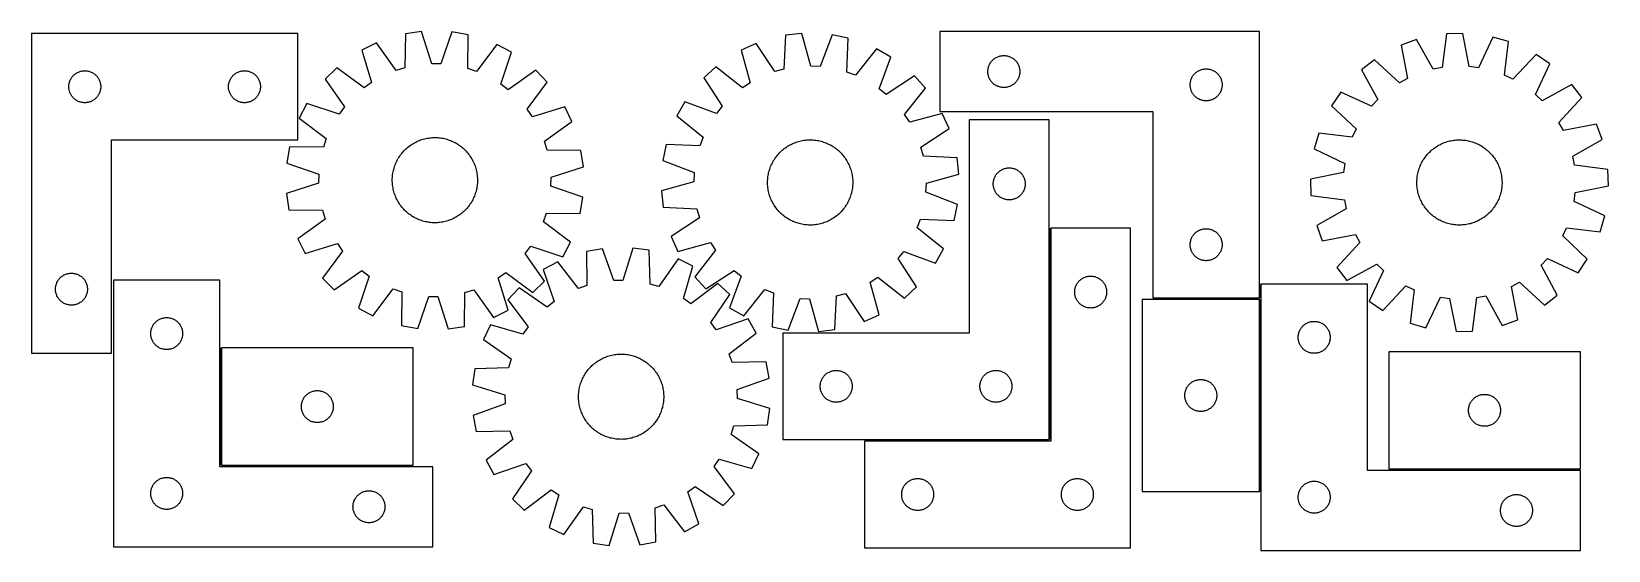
# Model space of a CAD drawing. Header units: millimetres. Extents: x 7 to 1488, y 7 to 494.
import ezdxf

# ---------------------------------------------------------------- set-up
doc = ezdxf.new("R2010")
doc.units = ezdxf.units.MM
doc.layers.add('COMMON', color=5, linetype='CONTINUOUS', true_color=0x0000ff)
doc.layers.add('CUT', color=7, linetype='CONTINUOUS', true_color=0x000000)

msp = doc.modelspace()

# ---------------------------------------------------------------- linework, layer by layer
at = {"layer": 'COMMON'}
for p, q in [((963.045929, 110.676789), (963.045929, 309.176788)), ((1160.481766, 243.589147), (1160.481766, 256.673614)), ((1159.731765, 242.839147), (1059.731765, 242.839147)), ((1160.481766, 62.089146), (1160.481766, 242.089146)), ((184.192718, 196.679962), (184.192718, 86.679962)), ((788.795929, 109.926788), (962.295928, 109.926788)), ((184.942719, 85.929961), (364.942719, 85.929961)), ((1281.231766, 82.423614), (1461.231766, 82.423614))]:
    msp.add_line(p, q, dxfattribs=at)
at = {"layer": 'CUT'}
for p, q in [((6.521444, 491.855247), (6.521444, 191.855247)), ((256.521444, 491.855247), (6.521444, 491.855247)), ((256.521444, 391.855247), (256.521444, 491.855247)), ((357.649225, 491.403757), (357.065032, 459.644766)), ((372.875577, 493.614811), (357.649225, 491.403757)), ((382.468757, 463.3337), (372.875577, 493.614811)), ((401.412059, 493.247376), (391.042391, 463.223307)), ((416.576433, 490.645012), (401.412059, 493.247376)), ((416.342713, 458.881509), (416.576433, 490.645012)), ((714.649034, 490.080713), (713.022096, 458.358042)), ((729.939789, 491.790495), (714.649034, 490.080713)), ((738.533272, 461.210652), (729.939789, 491.790495)), ((758.448809, 490.486035), (747.098654, 460.818734)), ((773.519533, 487.387031), (758.448809, 490.486035)), ((1159.731765, 493.589147), (859.731765, 493.589147)), ((859.731765, 493.589147), (859.731765, 418.589147)), ((1159.731765, 243.589147), (1159.731765, 493.589147)), ((1335.408113, 491.4464), (1331.293407, 459.949671)), ((1350.785942, 491.949333), (1335.408113, 491.4464)), ((1356.949857, 460.788766), (1350.785942, 491.949333)), ((330.395874, 482.93495), (316.598006, 476.126911)), ((316.598006, 476.126911), (325.856473, 445.741791)), ((348.876909, 457.100359), (330.395874, 482.93495)), ((443.602697, 481.477302), (424.462609, 456.12712)), ((457.220699, 474.316258), (443.602697, 481.477302)), ((447.182955, 444.179595), (457.220699, 474.316258)), ((687.132245, 482.511557), (673.118224, 476.160354)), ((673.118224, 476.160354), (681.373758, 445.48755)), ((704.754824, 456.08393), (687.132245, 482.511557)), ((772.24273, 455.64834), (773.519533, 487.387031)), ((800.230122, 477.336644), (780.267783, 452.628755)), ((813.605587, 469.732207), (800.230122, 477.336644)), ((1307.381621, 486.062946), (1292.911852, 480.832619)), ((1292.911852, 480.832619), (1298.731559, 449.605935)), ((1322.872998, 458.332241), (1307.381621, 486.062946)), ((1379.104298, 488.408639), (1365.457955, 459.724984)), ((1393.884897, 484.134946), (1379.104298, 488.408639)), ((1390.117984, 452.594732), (1393.884897, 484.134946)), ((293.295535, 459.650849), (282.276782, 448.912244)), ((318.855371, 440.791646), (293.295535, 459.650849)), ((357.065032, 459.644766), (348.876909, 457.100359)), ((391.042391, 463.223307), (382.468757, 463.3337)), ((649.2872, 460.458503), (637.921704, 450.08758)), ((674.213855, 440.770013), (649.2872, 460.458503)), ((747.098654, 460.818734), (738.533272, 461.210652)), ((802.58348, 439.941471), (813.605587, 469.732207)), ((904.910447, 458.397506), (905.04893, 459.157428)), ((905.04893, 459.157428), (905.22635, 459.909214)), ((905.22635, 459.909214), (905.442235, 460.650869)), ((905.442235, 460.650869), (905.696013, 461.380428)), ((905.696013, 461.380428), (905.987012, 462.095955)), ((905.987012, 462.095955), (906.314459, 462.795554)), ((906.314459, 462.795554), (906.677487, 463.477368)), ((906.677487, 463.477368), (907.075132, 464.13959)), ((907.075132, 464.13959), (907.50634, 464.780463)), ((907.50634, 464.780463), (907.969968, 465.398289)), ((907.969968, 465.398289), (908.464786, 465.991429)), ((908.464786, 465.991429), (908.989483, 466.558309)), ((908.989483, 466.558309), (909.542665, 467.097427)), ((909.542665, 467.097427), (910.122868, 467.607354)), ((910.122868, 467.607354), (910.728551, 468.086736)), ((910.728551, 468.086736), (911.35811, 468.534302)), ((911.35811, 468.534302), (912.009873, 468.948866)), ((912.009873, 468.948866), (912.682114, 469.329329)), ((912.682114, 469.329329), (913.37305, 469.674681)), ((913.37305, 469.674681), (914.080847, 469.984006)), ((914.080847, 469.984006), (914.80363, 470.256485)), ((914.80363, 470.256485), (915.539481, 470.491395)), ((915.539481, 470.491395), (916.286449, 470.688113)), ((916.286449, 470.688113), (917.042554, 470.846116)), ((917.042554, 470.846116), (917.80579, 470.964987)), ((917.80579, 470.964987), (918.574134, 471.04441)), ((918.574134, 471.04441), (919.345547, 471.084174)), ((919.345547, 471.084174), (920.117984, 471.084174)), ((920.117984, 471.084174), (920.889397, 471.04441)), ((920.889397, 471.04441), (921.657741, 470.964987)), ((921.657741, 470.964987), (922.420977, 470.846116)), ((922.420977, 470.846116), (923.177082, 470.688113)), ((923.177082, 470.688113), (923.92405, 470.491395)), ((923.92405, 470.491395), (924.659901, 470.256485)), ((924.659901, 470.256485), (925.382684, 469.984006)), ((925.382684, 469.984006), (926.090481, 469.674681)), ((926.090481, 469.674681), (926.781417, 469.329329)), ((926.781417, 469.329329), (927.453657, 468.948866)), ((927.453657, 468.948866), (928.105421, 468.534302)), ((928.105421, 468.534302), (928.73498, 468.086736)), ((928.73498, 468.086736), (929.340663, 467.607354)), ((929.340663, 467.607354), (929.920866, 467.097427)), ((929.920866, 467.097427), (930.474048, 466.558309)), ((930.474048, 466.558309), (930.998744, 465.991429)), ((930.998744, 465.991429), (931.493563, 465.398289)), ((931.493563, 465.398289), (931.957191, 464.780463)), ((931.957191, 464.780463), (932.388399, 464.13959)), ((932.388399, 464.13959), (932.786044, 463.477368)), ((932.786044, 463.477368), (933.149072, 462.795554)), ((933.149072, 462.795554), (933.476519, 462.095955)), ((933.476519, 462.095955), (933.767518, 461.380428)), ((933.767518, 461.380428), (934.021296, 460.650869)), ((934.021296, 460.650869), (934.237181, 459.909214)), ((934.237181, 459.909214), (934.414601, 459.157428)), ((934.414601, 459.157428), (934.553084, 458.397506)), ((1267.920653, 467.051988), (1255.775345, 457.606246)), ((1291.223087, 445.465618), (1267.920653, 467.051988)), ((1331.293407, 459.949671), (1322.872998, 458.332241)), ((1365.457955, 459.724984), (1356.949857, 460.788766)), ((1419.72312, 472.016693), (1397.880939, 448.953868)), ((1419.130651, 434.552227), (1432.45966, 463.384713)), ((1432.45966, 463.384713), (1419.72312, 472.016693)), ((41.645604, 443.781223), (41.764475, 444.544459)), ((41.764475, 444.544459), (41.922479, 445.300564)), ((41.922479, 445.300564), (42.119196, 446.047532)), ((42.119196, 446.047532), (42.354106, 446.783383)), ((42.354106, 446.783383), (42.626585, 447.506166)), ((42.626585, 447.506166), (42.93591, 448.213963)), ((42.93591, 448.213963), (43.281262, 448.904899)), ((43.281262, 448.904899), (43.661725, 449.577139)), ((43.661725, 449.577139), (44.076289, 450.228903)), ((44.076289, 450.228903), (44.523855, 450.858462)), ((44.523855, 450.858462), (45.003237, 451.464145)), ((45.003237, 451.464145), (45.513164, 452.044348)), ((45.513164, 452.044348), (46.052282, 452.59753)), ((46.052282, 452.59753), (46.619162, 453.122226)), ((46.619162, 453.122226), (47.212302, 453.617045)), ((47.212302, 453.617045), (47.830128, 454.080673)), ((47.830128, 454.080673), (48.471001, 454.511881)), ((48.471001, 454.511881), (49.133223, 454.909526)), ((49.133223, 454.909526), (49.815037, 455.272554)), ((49.815037, 455.272554), (50.514636, 455.600001)), ((50.514636, 455.600001), (51.230163, 455.891)), ((51.230163, 455.891), (51.959722, 456.144778)), ((51.959722, 456.144778), (52.701377, 456.360663)), ((52.701377, 456.360663), (53.453163, 456.538083)), ((53.453163, 456.538083), (54.213086, 456.676566)), ((54.213086, 456.676566), (54.979129, 456.775746)), ((54.979129, 456.775746), (55.749263, 456.835359)), ((55.749263, 456.835359), (56.521444, 456.855247)), ((56.521444, 456.855247), (57.293625, 456.835359)), ((57.293625, 456.835359), (58.063759, 456.775746)), ((58.063759, 456.775746), (58.829803, 456.676566)), ((58.829803, 456.676566), (59.589725, 456.538083)), ((59.589725, 456.538083), (60.341511, 456.360663)), ((60.341511, 456.360663), (61.083167, 456.144778)), ((61.083167, 456.144778), (61.812725, 455.891)), ((61.812725, 455.891), (62.528253, 455.600001)), ((62.528253, 455.600001), (63.227851, 455.272554)), ((63.227851, 455.272554), (63.909665, 454.909526)), ((63.909665, 454.909526), (64.571887, 454.511881)), ((64.571887, 454.511881), (65.212761, 454.080673)), ((65.212761, 454.080673), (65.830586, 453.617045)), ((65.830586, 453.617045), (66.423726, 453.122226)), ((66.423726, 453.122226), (66.990606, 452.59753)), ((66.990606, 452.59753), (67.529725, 452.044348)), ((67.529725, 452.044348), (68.039651, 451.464145)), ((68.039651, 451.464145), (68.519033, 450.858462)), ((68.519033, 450.858462), (68.966599, 450.228903)), ((68.966599, 450.228903), (69.381164, 449.577139)), ((69.381164, 449.577139), (69.761626, 448.904899)), ((69.761626, 448.904899), (70.106978, 448.213963)), ((70.106978, 448.213963), (70.416304, 447.506166)), ((70.416304, 447.506166), (70.688783, 446.783383)), ((70.688783, 446.783383), (70.923692, 446.047532)), ((70.923692, 446.047532), (71.12041, 445.300564)), ((71.12041, 445.300564), (71.278413, 444.544459)), ((71.278413, 444.544459), (71.397284, 443.781223)), ((191.645604, 443.781223), (191.764475, 444.544459)), ((191.764475, 444.544459), (191.922479, 445.300564)), ((191.922479, 445.300564), (192.119196, 446.047532)), ((192.119196, 446.047532), (192.354106, 446.783383)), ((192.354106, 446.783383), (192.626585, 447.506166)), ((192.626585, 447.506166), (192.93591, 448.213963)), ((192.93591, 448.213963), (193.281262, 448.904899)), ((193.281262, 448.904899), (193.661725, 449.577139)), ((193.661725, 449.577139), (194.076289, 450.228903)), ((194.076289, 450.228903), (194.523855, 450.858462)), ((194.523855, 450.858462), (195.003237, 451.464145)), ((195.003237, 451.464145), (195.513164, 452.044348)), ((195.513164, 452.044348), (196.052282, 452.59753)), ((196.052282, 452.59753), (196.619162, 453.122226)), ((196.619162, 453.122226), (197.212302, 453.617045)), ((197.212302, 453.617045), (197.830128, 454.080673)), ((197.830128, 454.080673), (198.471001, 454.511881)), ((198.471001, 454.511881), (199.133223, 454.909526)), ((199.133223, 454.909526), (199.815037, 455.272554)), ((199.815037, 455.272554), (200.514636, 455.600001)), ((200.514636, 455.600001), (201.230163, 455.891)), ((201.230163, 455.891), (201.959722, 456.144778)), ((201.959722, 456.144778), (202.701377, 456.360663)), ((202.701377, 456.360663), (203.453163, 456.538083)), ((203.453163, 456.538083), (204.213086, 456.676566)), ((204.213086, 456.676566), (204.979129, 456.775746)), ((204.979129, 456.775746), (205.749263, 456.835359)), ((205.749263, 456.835359), (206.521444, 456.855247)), ((206.521444, 456.855247), (207.293625, 456.835359)), ((207.293625, 456.835359), (208.063759, 456.775746)), ((208.063759, 456.775746), (208.829803, 456.676566)), ((208.829803, 456.676566), (209.589725, 456.538083)), ((209.589725, 456.538083), (210.341511, 456.360663)), ((210.341511, 456.360663), (211.083167, 456.144778)), ((211.083167, 456.144778), (211.812725, 455.891)), ((211.812725, 455.891), (212.528253, 455.600001)), ((212.528253, 455.600001), (213.227851, 455.272554)), ((213.227851, 455.272554), (213.909665, 454.909526)), ((213.909665, 454.909526), (214.571887, 454.511881)), ((214.571887, 454.511881), (215.212761, 454.080673)), ((215.212761, 454.080673), (215.830586, 453.617045)), ((215.830586, 453.617045), (216.423726, 453.122226)), ((216.423726, 453.122226), (216.990606, 452.59753)), ((216.990606, 452.59753), (217.529725, 452.044348)), ((217.529725, 452.044348), (218.039651, 451.464145)), ((218.039651, 451.464145), (218.519033, 450.858462)), ((218.519033, 450.858462), (218.966599, 450.228903)), ((218.966599, 450.228903), (219.381164, 449.577139)), ((219.381164, 449.577139), (219.761626, 448.904899)), ((219.761626, 448.904899), (220.106978, 448.213963)), ((220.106978, 448.213963), (220.416304, 447.506166)), ((220.416304, 447.506166), (220.688783, 446.783383)), ((220.688783, 446.783383), (220.923692, 446.047532)), ((220.923692, 446.047532), (221.12041, 445.300564)), ((221.12041, 445.300564), (221.278413, 444.544459)), ((221.278413, 444.544459), (221.397284, 443.781223)), ((282.276782, 448.912244), (300.471626, 422.875301)), ((325.856473, 445.741791), (318.855371, 440.791646)), ((424.462609, 456.12712), (416.342713, 458.881509)), ((480.091225, 457.245673), (454.054282, 439.050829)), ((471.970628, 420.667085), (490.829831, 446.226921)), ((490.829831, 446.226921), (480.091225, 457.245673)), ((637.921704, 450.08758), (655.251602, 423.46711)), ((681.373758, 445.48755), (674.213855, 440.770013)), ((713.022096, 458.358042), (704.754824, 456.08393)), ((780.267783, 452.628755), (772.24273, 455.64834)), ((835.903126, 451.919695), (809.282656, 434.589798)), ((846.274049, 440.554199), (835.903126, 451.919695)), ((904.731765, 456.089147), (904.751654, 456.861328)), ((904.751654, 455.316966), (904.731765, 456.089147)), ((904.751654, 456.861328), (904.811267, 457.631462)), ((904.811267, 454.546832), (904.751654, 455.316966)), ((904.811267, 457.631462), (904.910447, 458.397506)), ((904.910447, 453.780788), (904.811267, 454.546832)), ((905.04893, 453.020866), (904.910447, 453.780788)), ((905.22635, 452.26908), (905.04893, 453.020866)), ((905.442235, 451.527424), (905.22635, 452.26908)), ((905.696013, 450.797866), (905.442235, 451.527424)), ((905.987012, 450.082338), (905.696013, 450.797866)), ((906.314459, 449.38274), (905.987012, 450.082338)), ((906.677487, 448.700926), (906.314459, 449.38274)), ((907.075132, 448.038704), (906.677487, 448.700926)), ((907.50634, 447.39783), (907.075132, 448.038704)), ((907.969968, 446.780005), (907.50634, 447.39783)), ((908.464786, 446.186865), (907.969968, 446.780005)), ((908.989483, 445.619985), (908.464786, 446.186865)), ((909.542665, 445.080866), (908.989483, 445.619985)), ((910.122868, 444.57094), (909.542665, 445.080866)), ((910.728551, 444.091558), (910.122868, 444.57094)), ((929.340663, 444.57094), (928.73498, 444.091558)), ((929.920866, 445.080866), (929.340663, 444.57094)), ((930.474048, 445.619985), (929.920866, 445.080866)), ((930.998744, 446.186865), (930.474048, 445.619985)), ((931.493563, 446.780005), (930.998744, 446.186865)), ((931.957191, 447.39783), (931.493563, 446.780005)), ((932.388399, 448.038704), (931.957191, 447.39783)), ((932.786044, 448.700926), (932.388399, 448.038704)), ((933.149072, 449.38274), (932.786044, 448.700926)), ((933.476519, 450.082338), (933.149072, 449.38274)), ((933.767518, 450.797866), (933.476519, 450.082338)), ((934.021296, 451.527424), (933.767518, 450.797866)), ((934.237181, 452.26908), (934.021296, 451.527424)), ((934.414601, 453.020866), (934.237181, 452.26908)), ((934.553084, 453.780788), (934.414601, 453.020866)), ((934.553084, 458.397506), (934.652264, 457.631462)), ((934.652264, 454.546832), (934.553084, 453.780788)), ((934.652264, 457.631462), (934.711877, 456.861328)), ((934.711877, 455.316966), (934.652264, 454.546832)), ((934.711877, 456.861328), (934.731765, 456.089147)), ((934.731765, 456.089147), (934.711877, 455.316966)), ((1094.731765, 443.589147), (1094.751654, 444.361328)), ((1094.751654, 444.361328), (1094.811267, 445.131462)), ((1094.811267, 445.131462), (1094.910447, 445.897506)), ((1094.910447, 445.897506), (1095.04893, 446.657428)), ((1095.04893, 446.657428), (1095.22635, 447.409214)), ((1095.22635, 447.409214), (1095.442235, 448.150869)), ((1095.442235, 448.150869), (1095.696013, 448.880428)), ((1095.696013, 448.880428), (1095.987012, 449.595955)), ((1095.987012, 449.595955), (1096.314459, 450.295554)), ((1096.314459, 450.295554), (1096.677487, 450.977368)), ((1096.677487, 450.977368), (1097.075132, 451.63959)), ((1097.075132, 451.63959), (1097.50634, 452.280463)), ((1097.50634, 452.280463), (1097.969968, 452.898289)), ((1097.969968, 452.898289), (1098.464786, 453.491429)), ((1098.464786, 453.491429), (1098.989483, 454.058309)), ((1098.989483, 454.058309), (1099.542665, 454.597427)), ((1099.542665, 454.597427), (1100.122868, 455.107354)), ((1100.122868, 455.107354), (1100.728551, 455.586736)), ((1100.728551, 455.586736), (1101.35811, 456.034302)), ((1101.35811, 456.034302), (1102.009873, 456.448866)), ((1102.009873, 456.448866), (1102.682114, 456.829329)), ((1102.682114, 456.829329), (1103.37305, 457.174681)), ((1103.37305, 457.174681), (1104.080847, 457.484006)), ((1104.080847, 457.484006), (1104.80363, 457.756485)), ((1104.80363, 457.756485), (1105.539481, 457.991395)), ((1105.539481, 457.991395), (1106.286449, 458.188113)), ((1106.286449, 458.188113), (1107.042554, 458.346116)), ((1107.042554, 458.346116), (1107.80579, 458.464987)), ((1107.80579, 458.464987), (1108.574134, 458.54441)), ((1108.574134, 458.54441), (1109.345547, 458.584174)), ((1109.345547, 458.584174), (1110.117984, 458.584174)), ((1110.117984, 458.584174), (1110.889397, 458.54441)), ((1110.889397, 458.54441), (1111.657741, 458.464987)), ((1111.657741, 458.464987), (1112.420977, 458.346116)), ((1112.420977, 458.346116), (1113.177082, 458.188113)), ((1113.177082, 458.188113), (1113.92405, 457.991395)), ((1113.92405, 457.991395), (1114.659901, 457.756485)), ((1114.659901, 457.756485), (1115.382684, 457.484006)), ((1115.382684, 457.484006), (1116.090481, 457.174681)), ((1116.090481, 457.174681), (1116.781417, 456.829329)), ((1116.781417, 456.829329), (1117.453657, 456.448866)), ((1117.453657, 456.448866), (1118.105421, 456.034302)), ((1118.105421, 456.034302), (1118.73498, 455.586736)), ((1118.73498, 455.586736), (1119.340663, 455.107354)), ((1119.340663, 455.107354), (1119.920866, 454.597427)), ((1119.920866, 454.597427), (1120.474048, 454.058309)), ((1120.474048, 454.058309), (1120.998744, 453.491429)), ((1120.998744, 453.491429), (1121.493563, 452.898289)), ((1121.493563, 452.898289), (1121.957191, 452.280463)), ((1121.957191, 452.280463), (1122.388399, 451.63959)), ((1122.388399, 451.63959), (1122.786044, 450.977368)), ((1122.786044, 450.977368), (1123.149072, 450.295554)), ((1123.149072, 450.295554), (1123.476519, 449.595955)), ((1123.476519, 449.595955), (1123.767518, 448.880428)), ((1123.767518, 448.880428), (1124.021296, 448.150869)), ((1124.021296, 448.150869), (1124.237181, 447.409214)), ((1124.237181, 447.409214), (1124.414601, 446.657428)), ((1124.414601, 446.657428), (1124.553084, 445.897506)), ((1124.553084, 445.897506), (1124.652264, 445.131462)), ((1124.652264, 445.131462), (1124.711877, 444.361328)), ((1124.711877, 444.361328), (1124.731765, 443.589147)), ((1255.775345, 457.606246), (1270.95979, 429.706293)), ((1298.731559, 449.605935), (1291.223087, 445.465618)), ((1397.880939, 448.953868), (1390.117984, 452.594732)), ((41.526417, 442.241466), (41.566181, 443.012879)), ((41.526417, 441.469029), (41.526417, 442.241466)), ((41.566181, 440.697616), (41.526417, 441.469029)), ((41.566181, 443.012879), (41.645604, 443.781223)), ((41.645604, 439.929272), (41.566181, 440.697616)), ((41.764475, 439.166036), (41.645604, 439.929272)), ((41.922479, 438.409931), (41.764475, 439.166036)), ((42.119196, 437.662963), (41.922479, 438.409931)), ((42.354106, 436.927112), (42.119196, 437.662963)), ((42.626585, 436.204329), (42.354106, 436.927112)), ((42.93591, 435.496532), (42.626585, 436.204329)), ((43.281262, 434.805596), (42.93591, 435.496532)), ((43.661725, 434.133355), (43.281262, 434.805596)), ((44.076289, 433.481592), (43.661725, 434.133355)), ((44.523855, 432.852033), (44.076289, 433.481592)), ((45.003237, 432.24635), (44.523855, 432.852033)), ((45.513164, 431.666147), (45.003237, 432.24635)), ((46.052282, 431.112965), (45.513164, 431.666147)), ((46.619162, 430.588269), (46.052282, 431.112965)), ((47.212302, 430.09345), (46.619162, 430.588269)), ((47.830128, 429.629822), (47.212302, 430.09345)), ((48.471001, 429.198614), (47.830128, 429.629822)), ((65.212761, 429.629822), (64.571887, 429.198614)), ((65.830586, 430.09345), (65.212761, 429.629822)), ((66.423726, 430.588269), (65.830586, 430.09345)), ((66.990606, 431.112965), (66.423726, 430.588269)), ((67.529725, 431.666147), (66.990606, 431.112965)), ((68.039651, 432.24635), (67.529725, 431.666147)), ((68.519033, 432.852033), (68.039651, 432.24635)), ((68.966599, 433.481592), (68.519033, 432.852033)), ((69.381164, 434.133355), (68.966599, 433.481592)), ((69.761626, 434.805596), (69.381164, 434.133355)), ((70.106978, 435.496532), (69.761626, 434.805596)), ((70.416304, 436.204329), (70.106978, 435.496532)), ((70.688783, 436.927112), (70.416304, 436.204329)), ((70.923692, 437.662963), (70.688783, 436.927112)), ((71.12041, 438.409931), (70.923692, 437.662963)), ((71.278413, 439.166036), (71.12041, 438.409931)), ((71.397284, 439.929272), (71.278413, 439.166036)), ((71.397284, 443.781223), (71.476707, 443.012879)), ((71.476707, 440.697616), (71.397284, 439.929272)), ((71.476707, 443.012879), (71.516471, 442.241466)), ((71.516471, 441.469029), (71.476707, 440.697616)), ((71.516471, 442.241466), (71.516471, 441.469029)), ((191.526417, 442.241466), (191.566181, 443.012879)), ((191.526417, 441.469029), (191.526417, 442.241466)), ((191.566181, 440.697616), (191.526417, 441.469029)), ((191.566181, 443.012879), (191.645604, 443.781223)), ((191.645604, 439.929272), (191.566181, 440.697616)), ((191.764475, 439.166036), (191.645604, 439.929272)), ((191.922479, 438.409931), (191.764475, 439.166036)), ((192.119196, 437.662963), (191.922479, 438.409931)), ((192.354106, 436.927112), (192.119196, 437.662963)), ((192.626585, 436.204329), (192.354106, 436.927112)), ((192.93591, 435.496532), (192.626585, 436.204329)), ((193.281262, 434.805596), (192.93591, 435.496532)), ((193.661725, 434.133355), (193.281262, 434.805596)), ((194.076289, 433.481592), (193.661725, 434.133355)), ((194.523855, 432.852033), (194.076289, 433.481592)), ((195.003237, 432.24635), (194.523855, 432.852033)), ((195.513164, 431.666147), (195.003237, 432.24635)), ((196.052282, 431.112965), (195.513164, 431.666147)), ((196.619162, 430.588269), (196.052282, 431.112965)), ((197.212302, 430.09345), (196.619162, 430.588269)), ((197.830128, 429.629822), (197.212302, 430.09345)), ((198.471001, 429.198614), (197.830128, 429.629822)), ((215.212761, 429.629822), (214.571887, 429.198614)), ((215.830586, 430.09345), (215.212761, 429.629822)), ((216.423726, 430.588269), (215.830586, 430.09345)), ((216.990606, 431.112965), (216.423726, 430.588269)), ((217.529725, 431.666147), (216.990606, 431.112965)), ((218.039651, 432.24635), (217.529725, 431.666147)), ((218.519033, 432.852033), (218.039651, 432.24635)), ((218.966599, 433.481592), (218.519033, 432.852033)), ((219.381164, 434.133355), (218.966599, 433.481592)), ((219.761626, 434.805596), (219.381164, 434.133355)), ((220.106978, 435.496532), (219.761626, 434.805596)), ((220.416304, 436.204329), (220.106978, 435.496532)), ((220.688783, 436.927112), (220.416304, 436.204329)), ((220.923692, 437.662963), (220.688783, 436.927112)), ((221.12041, 438.409931), (220.923692, 437.662963)), ((221.278413, 439.166036), (221.12041, 438.409931)), ((221.397284, 439.929272), (221.278413, 439.166036)), ((221.397284, 443.781223), (221.476707, 443.012879)), ((221.476707, 440.697616), (221.397284, 439.929272)), ((221.476707, 443.012879), (221.516471, 442.241466)), ((221.516471, 441.469029), (221.476707, 440.697616)), ((221.516471, 442.241466), (221.516471, 441.469029)), ((454.054282, 439.050829), (447.182955, 444.179595)), ((809.282656, 434.589798), (802.58348, 439.941471)), ((826.585559, 415.627544), (846.274049, 440.554199)), ((911.35811, 443.643992), (910.728551, 444.091558)), ((912.009873, 443.229427), (911.35811, 443.643992)), ((912.682114, 442.848965), (912.009873, 443.229427)), ((913.37305, 442.503613), (912.682114, 442.848965)), ((914.080847, 442.194287), (913.37305, 442.503613)), ((914.80363, 441.921808), (914.080847, 442.194287)), ((915.539481, 441.686899), (914.80363, 441.921808)), ((916.286449, 441.490181), (915.539481, 441.686899)), ((917.042554, 441.332178), (916.286449, 441.490181)), ((917.80579, 441.213307), (917.042554, 441.332178)), ((918.574134, 441.133884), (917.80579, 441.213307)), ((919.345547, 441.09412), (918.574134, 441.133884)), ((920.117984, 441.09412), (919.345547, 441.09412)), ((920.889397, 441.133884), (920.117984, 441.09412)), ((921.657741, 441.213307), (920.889397, 441.133884)), ((922.420977, 441.332178), (921.657741, 441.213307)), ((923.177082, 441.490181), (922.420977, 441.332178)), ((923.92405, 441.686899), (923.177082, 441.490181)), ((924.659901, 441.921808), (923.92405, 441.686899)), ((925.382684, 442.194287), (924.659901, 441.921808)), ((926.090481, 442.503613), (925.382684, 442.194287)), ((926.781417, 442.848965), (926.090481, 442.503613)), ((927.453657, 443.229427), (926.781417, 442.848965)), ((928.105421, 443.643992), (927.453657, 443.229427)), ((928.73498, 444.091558), (928.105421, 443.643992)), ((1094.751654, 442.816966), (1094.731765, 443.589147)), ((1094.811267, 442.046832), (1094.751654, 442.816966)), ((1094.910447, 441.280788), (1094.811267, 442.046832)), ((1095.04893, 440.520866), (1094.910447, 441.280788)), ((1095.22635, 439.76908), (1095.04893, 440.520866)), ((1095.442235, 439.027424), (1095.22635, 439.76908)), ((1095.696013, 438.297866), (1095.442235, 439.027424)), ((1095.987012, 437.582338), (1095.696013, 438.297866)), ((1096.314459, 436.88274), (1095.987012, 437.582338)), ((1096.677487, 436.200926), (1096.314459, 436.88274)), ((1097.075132, 435.538704), (1096.677487, 436.200926)), ((1097.50634, 434.89783), (1097.075132, 435.538704)), ((1097.969968, 434.280005), (1097.50634, 434.89783)), ((1098.464786, 433.686865), (1097.969968, 434.280005)), ((1098.989483, 433.119985), (1098.464786, 433.686865)), ((1099.542665, 432.580866), (1098.989483, 433.119985)), ((1100.122868, 432.07094), (1099.542665, 432.580866)), ((1100.728551, 431.591558), (1100.122868, 432.07094)), ((1101.35811, 431.143992), (1100.728551, 431.591558)), ((1102.009873, 430.729427), (1101.35811, 431.143992)), ((1102.682114, 430.348965), (1102.009873, 430.729427)), ((1103.37305, 430.003613), (1102.682114, 430.348965)), ((1104.080847, 429.694287), (1103.37305, 430.003613)), ((1104.80363, 429.421808), (1104.080847, 429.694287)), ((1115.382684, 429.694287), (1114.659901, 429.421808)), ((1116.090481, 430.003613), (1115.382684, 429.694287)), ((1116.781417, 430.348965), (1116.090481, 430.003613)), ((1117.453657, 430.729427), (1116.781417, 430.348965)), ((1118.105421, 431.143992), (1117.453657, 430.729427)), ((1118.73498, 431.591558), (1118.105421, 431.143992)), ((1119.340663, 432.07094), (1118.73498, 431.591558)), ((1119.920866, 432.580866), (1119.340663, 432.07094)), ((1120.474048, 433.119985), (1119.920866, 432.580866)), ((1120.998744, 433.686865), (1120.474048, 433.119985)), ((1121.493563, 434.280005), (1120.998744, 433.686865)), ((1121.957191, 434.89783), (1121.493563, 434.280005)), ((1122.388399, 435.538704), (1121.957191, 434.89783)), ((1122.786044, 436.200926), (1122.388399, 435.538704)), ((1123.149072, 436.88274), (1122.786044, 436.200926)), ((1123.476519, 437.582338), (1123.149072, 436.88274)), ((1123.767518, 438.297866), (1123.476519, 437.582338)), ((1124.021296, 439.027424), (1123.767518, 438.297866)), ((1124.237181, 439.76908), (1124.021296, 439.027424)), ((1124.414601, 440.520866), (1124.237181, 439.76908)), ((1124.553084, 441.280788), (1124.414601, 440.520866)), ((1124.652264, 442.046832), (1124.553084, 441.280788)), ((1124.711877, 442.816966), (1124.652264, 442.046832)), ((1124.731765, 443.589147), (1124.711877, 442.816966)), ((1236.265751, 436.777382), (1227.633772, 424.040841)), ((1265.098238, 423.448373), (1236.265751, 436.777382)), ((1270.95979, 429.706293), (1265.098238, 423.448373)), ((1425.388572, 428.690674), (1419.130651, 434.552227)), ((1453.288525, 443.87512), (1425.388572, 428.690674)), ((1441.147897, 408.427378), (1462.734266, 431.729812)), ((1462.734266, 431.729812), (1453.288525, 443.87512)), ((49.133223, 428.800969), (48.471001, 429.198614)), ((49.815037, 428.437941), (49.133223, 428.800969)), ((50.514636, 428.110494), (49.815037, 428.437941)), ((51.230163, 427.819495), (50.514636, 428.110494)), ((51.959722, 427.565717), (51.230163, 427.819495)), ((52.701377, 427.349832), (51.959722, 427.565717)), ((53.453163, 427.172412), (52.701377, 427.349832)), ((54.213086, 427.033929), (53.453163, 427.172412)), ((54.979129, 426.934749), (54.213086, 427.033929)), ((55.749263, 426.875136), (54.979129, 426.934749)), ((56.521444, 426.855247), (55.749263, 426.875136)), ((57.293625, 426.875136), (56.521444, 426.855247)), ((58.063759, 426.934749), (57.293625, 426.875136)), ((58.829803, 427.033929), (58.063759, 426.934749)), ((59.589725, 427.172412), (58.829803, 427.033929)), ((60.341511, 427.349832), (59.589725, 427.172412)), ((61.083167, 427.565717), (60.341511, 427.349832)), ((61.812725, 427.819495), (61.083167, 427.565717)), ((62.528253, 428.110494), (61.812725, 427.819495)), ((63.227851, 428.437941), (62.528253, 428.110494)), ((63.909665, 428.800969), (63.227851, 428.437941)), ((64.571887, 429.198614), (63.909665, 428.800969)), ((199.133223, 428.800969), (198.471001, 429.198614)), ((199.815037, 428.437941), (199.133223, 428.800969)), ((200.514636, 428.110494), (199.815037, 428.437941)), ((201.230163, 427.819495), (200.514636, 428.110494)), ((201.959722, 427.565717), (201.230163, 427.819495)), ((202.701377, 427.349832), (201.959722, 427.565717)), ((203.453163, 427.172412), (202.701377, 427.349832)), ((204.213086, 427.033929), (203.453163, 427.172412)), ((204.979129, 426.934749), (204.213086, 427.033929)), ((205.749263, 426.875136), (204.979129, 426.934749)), ((206.521444, 426.855247), (205.749263, 426.875136)), ((207.293625, 426.875136), (206.521444, 426.855247)), ((208.063759, 426.934749), (207.293625, 426.875136)), ((208.829803, 427.033929), (208.063759, 426.934749)), ((209.589725, 427.172412), (208.829803, 427.033929)), ((210.341511, 427.349832), (209.589725, 427.172412)), ((211.083167, 427.565717), (210.341511, 427.349832)), ((211.812725, 427.819495), (211.083167, 427.565717)), ((212.528253, 428.110494), (211.812725, 427.819495)), ((213.227851, 428.437941), (212.528253, 428.110494)), ((213.909665, 428.800969), (213.227851, 428.437941)), ((214.571887, 429.198614), (213.909665, 428.800969)), ((265.206198, 426.041717), (258.045153, 412.423715)), ((295.342861, 416.003974), (265.206198, 426.041717)), ((300.471626, 422.875301), (295.342861, 416.003974)), ((476.920773, 413.665982), (471.970628, 420.667085)), ((507.305893, 422.924449), (476.920773, 413.665982)), ((514.113932, 409.126581), (507.305893, 422.924449)), ((620.109193, 427.790041), (612.504755, 414.414575)), ((649.899928, 416.767934), (620.109193, 427.790041)), ((655.251602, 423.46711), (649.899928, 416.767934)), ((831.303096, 408.467641), (826.585559, 415.627544)), ((861.9759, 416.723175), (831.303096, 408.467641)), ((859.731765, 418.589147), (1059.731765, 418.589147)), ((868.327103, 402.709155), (861.9759, 416.723175)), ((1059.731765, 418.589147), (1059.731765, 243.589147)), ((1105.539481, 429.186899), (1104.80363, 429.421808)), ((1106.286449, 428.990181), (1105.539481, 429.186899)), ((1107.042554, 428.832178), (1106.286449, 428.990181)), ((1107.80579, 428.713307), (1107.042554, 428.832178)), ((1108.574134, 428.633884), (1107.80579, 428.713307)), ((1109.345547, 428.59412), (1108.574134, 428.633884)), ((1110.117984, 428.59412), (1109.345547, 428.59412)), ((1110.889397, 428.633884), (1110.117984, 428.59412)), ((1111.657741, 428.713307), (1110.889397, 428.633884)), ((1112.420977, 428.832178), (1111.657741, 428.713307)), ((1113.177082, 428.990181), (1112.420977, 428.832178)), ((1113.92405, 429.186899), (1113.177082, 428.990181)), ((1114.659901, 429.421808), (1113.92405, 429.186899)), ((1227.633772, 424.040841), (1250.696597, 402.198661)), ((258.045153, 412.423715), (283.395336, 393.283627)), ((488.27934, 390.645547), (514.113932, 409.126581)), ((612.504755, 414.414575), (637.212644, 394.452237)), ((841.899476, 385.086575), (868.327103, 402.709155)), ((962.295928, 410.676789), (887.295928, 410.676789)), ((887.295928, 410.676789), (887.295928, 210.676789)), ((962.295928, 110.676789), (962.295928, 410.676789)), ((1250.696597, 402.198661), (1247.055733, 394.435705)), ((1445.288214, 400.918906), (1441.147897, 408.427378)), ((1476.514897, 406.738613), (1445.288214, 400.918906)), ((1481.745225, 392.268843), (1476.514897, 406.738613)), ((81.521444, 191.855247), (81.521444, 391.855247)), ((81.521444, 391.855247), (256.521444, 391.855247)), ((248.877444, 385.397452), (246.27508, 370.233077)), ((280.640947, 385.163731), (248.877444, 385.397452)), ((283.395336, 393.283627), (280.640947, 385.163731)), ((359.049237, 384.308626), (360.008838, 385.119905)), ((360.008838, 385.119905), (360.993448, 385.900641)), ((360.993448, 385.900641), (362.002096, 386.650065)), ((362.002096, 386.650065), (363.033786, 387.367437)), ((363.033786, 387.367437), (364.0875, 388.052049)), ((364.0875, 388.052049), (365.162199, 388.703225)), ((365.162199, 388.703225), (366.256821, 389.320322)), ((366.256821, 389.320322), (367.370286, 389.902733)), ((367.370286, 389.902733), (368.501496, 390.449881)), ((368.501496, 390.449881), (369.649334, 390.961226)), ((369.649334, 390.961226), (370.812668, 391.436265)), ((370.812668, 391.436265), (371.990349, 391.874529)), ((371.990349, 391.874529), (373.181215, 392.275584)), ((373.181215, 392.275584), (374.38409, 392.639035)), ((374.38409, 392.639035), (375.597789, 392.964524)), ((375.597789, 392.964524), (376.821112, 393.251729)), ((376.821112, 393.251729), (378.052853, 393.500367)), ((378.052853, 393.500367), (379.291796, 393.710192)), ((379.291796, 393.710192), (380.536719, 393.880998)), ((380.536719, 393.880998), (381.786392, 394.012615)), ((381.786392, 394.012615), (383.039583, 394.104914)), ((383.039583, 394.104914), (384.295055, 394.157804)), ((384.295055, 394.157804), (385.551569, 394.171233)), ((385.551569, 394.171233), (386.807884, 394.145186)), ((386.807884, 394.145186), (388.062762, 394.079691)), ((388.062762, 394.079691), (389.314962, 393.974812)), ((389.314962, 393.974812), (390.563251, 393.830651)), ((390.563251, 393.830651), (391.806396, 393.647353)), ((391.806396, 393.647353), (393.043169, 393.425096)), ((393.043169, 393.425096), (394.272351, 393.164101)), ((394.272351, 393.164101), (395.492729, 392.864625)), ((395.492729, 392.864625), (396.703097, 392.526965)), ((396.703097, 392.526965), (397.902262, 392.151452)), ((397.902262, 392.151452), (399.089041, 391.738458)), ((399.089041, 391.738458), (400.262261, 391.28839)), ((400.262261, 391.28839), (401.420765, 390.801692)), ((401.420765, 390.801692), (402.56341, 390.278845)), ((402.56341, 390.278845), (403.689068, 389.720364)), ((403.689068, 389.720364), (404.796629, 389.126802)), ((404.796629, 389.126802), (405.884999, 388.498743)), ((405.884999, 388.498743), (406.953104, 387.836807)), ((406.953104, 387.836807), (407.99989, 387.141648)), ((407.99989, 387.141648), (409.024323, 386.413952)), ((409.024323, 386.413952), (410.025394, 385.654436)), ((410.025394, 385.654436), (411.002114, 384.863851)), ((490.823748, 382.457423), (488.27934, 390.645547)), ((602.454368, 387.703987), (599.355365, 372.633263)), ((634.193059, 386.427183), (602.454368, 387.703987)), ((637.212644, 394.452237), (634.193059, 386.427183)), ((714.526415, 384.52468), (715.559132, 385.240572)), ((715.559132, 385.240572), (716.613826, 385.923674)), ((716.613826, 385.923674), (717.689457, 386.573309)), ((717.689457, 386.573309), (718.784962, 387.188837)), ((718.784962, 387.188837), (719.899261, 387.769651)), ((719.899261, 387.769651), (721.031254, 388.315177)), ((721.031254, 388.315177), (722.179823, 388.824878)), ((722.179823, 388.824878), (723.343836, 389.298249)), ((723.343836, 389.298249), (724.522144, 389.734825)), ((724.522144, 389.734825), (725.713583, 390.134173)), ((725.713583, 390.134173), (726.916978, 390.4959)), ((726.916978, 390.4959), (728.131142, 390.81965)), ((728.131142, 390.81965), (729.354876, 391.105102)), ((729.354876, 391.105102), (730.586972, 391.351974)), ((730.586972, 391.351974), (731.826214, 391.560024)), ((731.826214, 391.560024), (733.071381, 391.729045)), ((733.071381, 391.729045), (734.321241, 391.858871)), ((734.321241, 391.858871), (735.574563, 391.949375)), ((735.574563, 391.949375), (736.83011, 392.000465)), ((736.83011, 392.000465), (738.086641, 392.012093)), ((738.086641, 392.012093), (739.342918, 391.984247)), ((739.342918, 391.984247), (740.5977, 391.916954)), ((740.5977, 391.916954), (741.84975, 391.81028)), ((741.84975, 391.81028), (743.09783, 391.664331)), ((743.09783, 391.664331), (744.340711, 391.479251)), ((744.340711, 391.479251), (745.577165, 391.255222)), ((745.577165, 391.255222), (746.805972, 390.992466)), ((746.805972, 390.992466), (748.025919, 390.691242)), ((748.025919, 390.691242), (749.235802, 390.351847)), ((749.235802, 390.351847), (750.434428, 389.974616)), ((750.434428, 389.974616), (751.620613, 389.559922)), ((751.620613, 389.559922), (752.793187, 389.108173)), ((752.793187, 389.108173), (753.950993, 388.619816)), ((753.950993, 388.619816), (755.092887, 388.095332)), ((755.092887, 388.095332), (756.217744, 387.535239)), ((756.217744, 387.535239), (757.324453, 386.94009)), ((757.324453, 386.94009), (758.411922, 386.310472)), ((758.411922, 386.310472), (759.479077, 385.647007)), ((759.479077, 385.647007), (760.524866, 384.950348)), ((1215.515519, 398.202618), (1211.241826, 383.422019)), ((1247.055733, 394.435705), (1215.515519, 398.202618)), ((1324.881881, 384.860634), (1325.925801, 385.56009)), ((1325.925801, 385.56009), (1326.991176, 386.22641)), ((1326.991176, 386.22641), (1328.076955, 386.858937)), ((1328.076955, 386.858937), (1329.182066, 387.457047)), ((1329.182066, 387.457047), (1330.30542, 388.020149)), ((1330.30542, 388.020149), (1331.445906, 388.547688)), ((1331.445906, 388.547688), (1332.6024, 389.039144)), ((1332.6024, 389.039144), (1333.773761, 389.49403)), ((1333.773761, 389.49403), (1334.958831, 389.911898)), ((1334.958831, 389.911898), (1336.156443, 390.292337)), ((1336.156443, 390.292337), (1337.365413, 390.63497)), ((1337.365413, 390.63497), (1338.58455, 390.939459)), ((1338.58455, 390.939459), (1339.812649, 391.205503)), ((1339.812649, 391.205503), (1341.048498, 391.432841)), ((1341.048498, 391.432841), (1342.290879, 391.621248)), ((1342.290879, 391.621248), (1343.538565, 391.770538)), ((1343.538565, 391.770538), (1344.790324, 391.880563)), ((1344.790324, 391.880563), (1346.044921, 391.951216)), ((1346.044921, 391.951216), (1347.301119, 391.982425)), ((1347.301119, 391.982425), (1348.557677, 391.974161)), ((1348.557677, 391.974161), (1349.813356, 391.926432)), ((1349.813356, 391.926432), (1351.066916, 391.839285)), ((1351.066916, 391.839285), (1352.31712, 391.712805)), ((1352.31712, 391.712805), (1353.562734, 391.547118)), ((1353.562734, 391.547118), (1354.802529, 391.342386)), ((1354.802529, 391.342386), (1356.035281, 391.098813)), ((1356.035281, 391.098813), (1357.259775, 390.816639)), ((1357.259775, 390.816639), (1358.474801, 390.496141)), ((1358.474801, 390.496141), (1359.67916, 390.137637)), ((1359.67916, 390.137637), (1360.871664, 389.74148)), ((1360.871664, 389.74148), (1362.051137, 389.30806)), ((1362.051137, 389.30806), (1363.216413, 388.837807)), ((1363.216413, 388.837807), (1364.366343, 388.331183)), ((1364.366343, 388.331183), (1365.499792, 387.788689)), ((1365.499792, 387.788689), (1366.615642, 387.210861)), ((1366.615642, 387.210861), (1367.712791, 386.598267)), ((1367.712791, 386.598267), (1368.790157, 385.951514)), ((1368.790157, 385.951514), (1369.846676, 385.271239)), ((1369.846676, 385.271239), (1370.881306, 384.558114)), ((1454.01452, 376.777467), (1481.745225, 392.268843)), ((348.720764, 370.241783), (349.243611, 371.384429)), ((349.243611, 371.384429), (349.802091, 372.510087)), ((349.802091, 372.510087), (350.395654, 373.617647)), ((350.395654, 373.617647), (351.023713, 374.706017)), ((351.023713, 374.706017), (351.685648, 375.774122)), ((351.685648, 375.774122), (352.380807, 376.820908)), ((352.380807, 376.820908), (353.108504, 377.845342)), ((353.108504, 377.845342), (353.868019, 378.846413)), ((353.868019, 378.846413), (354.658604, 379.823133)), ((354.658604, 379.823133), (355.479479, 380.774538)), ((355.479479, 380.774538), (356.329832, 381.699689)), ((356.329832, 381.699689), (357.208826, 382.597674)), ((357.208826, 382.597674), (358.115593, 383.467606)), ((358.115593, 383.467606), (359.049237, 384.308626)), ((411.002114, 384.863851), (411.95352, 384.042977)), ((411.95352, 384.042977), (412.878671, 383.192623)), ((412.878671, 383.192623), (413.776656, 382.313629)), ((413.776656, 382.313629), (414.646587, 381.406862)), ((414.646587, 381.406862), (415.487608, 380.473218)), ((415.487608, 380.473218), (416.298886, 379.513617)), ((416.298886, 379.513617), (417.079623, 378.529007)), ((417.079623, 378.529007), (417.829047, 377.520359)), ((417.829047, 377.520359), (418.546419, 376.488669)), ((418.546419, 376.488669), (419.231031, 375.434955)), ((419.231031, 375.434955), (419.882207, 374.360257)), ((419.882207, 374.360257), (420.499304, 373.265634)), ((420.499304, 373.265634), (421.081714, 372.152169)), ((421.081714, 372.152169), (421.628862, 371.020959)), ((421.628862, 371.020959), (422.140208, 369.873121)), ((522.582738, 381.87323), (490.823748, 382.457423)), ((524.793792, 366.646879), (522.582738, 381.87323)), ((599.355365, 372.633263), (629.022665, 361.283108)), ((701.746067, 369.277341), (702.30616, 370.402198)), ((702.30616, 370.402198), (702.901309, 371.508907)), ((702.901309, 371.508907), (703.530927, 372.596375)), ((703.530927, 372.596375), (704.194393, 373.663531)), ((704.194393, 373.663531), (704.891051, 374.709319)), ((704.891051, 374.709319), (705.620215, 375.732709)), ((705.620215, 375.732709), (706.381164, 376.732691)), ((706.381164, 376.732691), (707.173148, 377.708277)), ((707.173148, 377.708277), (707.995385, 378.658505)), ((707.995385, 378.658505), (708.847063, 379.582437)), ((708.847063, 379.582437), (709.727343, 380.479161)), ((709.727343, 380.479161), (710.635356, 381.347793)), ((710.635356, 381.347793), (711.570204, 382.187474)), ((711.570204, 382.187474), (712.530966, 382.997377)), ((712.530966, 382.997377), (713.516694, 383.776702)), ((713.516694, 383.776702), (714.526415, 384.52468)), ((760.524866, 384.950348), (761.548256, 384.221185)), ((761.548256, 384.221185), (762.548237, 383.460236)), ((762.548237, 383.460236), (763.523824, 382.668252)), ((763.523824, 382.668252), (764.474051, 381.846015)), ((764.474051, 381.846015), (765.397983, 380.994336)), ((765.397983, 380.994336), (766.294708, 380.114056)), ((766.294708, 380.114056), (767.163339, 379.206044)), ((767.163339, 379.206044), (768.00302, 378.271195)), ((768.00302, 378.271195), (768.812923, 377.310433)), ((768.812923, 377.310433), (769.592248, 376.324705)), ((769.592248, 376.324705), (770.340226, 375.314984)), ((770.340226, 375.314984), (771.056119, 374.282267)), ((771.056119, 374.282267), (771.73922, 373.227573)), ((771.73922, 373.227573), (772.388855, 372.151943)), ((772.388855, 372.151943), (773.004384, 371.056437)), ((773.004384, 371.056437), (773.585197, 369.942139)), ((844.173589, 376.819304), (841.899476, 385.086575)), ((875.896259, 375.192365), (844.173589, 376.819304)), ((877.606041, 359.90161), (875.896259, 375.192365)), ((1211.241826, 383.422019), (1239.925481, 369.775677)), ((1311.861775, 369.817514), (1312.439604, 370.933363)), ((1312.439604, 370.933363), (1313.052197, 372.030513)), ((1313.052197, 372.030513), (1313.698951, 373.107878)), ((1313.698951, 373.107878), (1314.379226, 374.164398)), ((1314.379226, 374.164398), (1315.092351, 375.199027)), ((1315.092351, 375.199027), (1315.837623, 376.210747)), ((1315.837623, 376.210747), (1316.614306, 377.198558)), ((1316.614306, 377.198558), (1317.421634, 378.161485)), ((1317.421634, 378.161485), (1318.25881, 379.098578)), ((1318.25881, 379.098578), (1319.125007, 380.008913)), ((1319.125007, 380.008913), (1320.019371, 380.89159)), ((1320.019371, 380.89159), (1320.94102, 381.745739)), ((1320.94102, 381.745739), (1321.889043, 382.570517)), ((1321.889043, 382.570517), (1322.862505, 383.36511)), ((1322.862505, 383.36511), (1323.860446, 384.128734)), ((1323.860446, 384.128734), (1324.881881, 384.860634)), ((1370.881306, 384.558114), (1371.893026, 383.812842)), ((1371.893026, 383.812842), (1372.880836, 383.036159)), ((1372.880836, 383.036159), (1373.843763, 382.228831)), ((1373.843763, 382.228831), (1374.780857, 381.391655)), ((1374.780857, 381.391655), (1375.691191, 380.525458)), ((1375.691191, 380.525458), (1376.573869, 379.631093)), ((1376.573869, 379.631093), (1377.428018, 378.709445)), ((1377.428018, 378.709445), (1378.252796, 377.761422)), ((1378.252796, 377.761422), (1379.047389, 376.787959)), ((1379.047389, 376.787959), (1379.811012, 375.790018)), ((1379.811012, 375.790018), (1380.542913, 374.768584)), ((1380.542913, 374.768584), (1381.242369, 373.724664)), ((1381.242369, 373.724664), (1381.908689, 372.659289)), ((1381.908689, 372.659289), (1382.541216, 371.57351)), ((1382.541216, 371.57351), (1383.139326, 370.468398)), ((1383.139326, 370.468398), (1383.702428, 369.345045)), ((1455.63195, 368.357058), (1454.01452, 376.777467)), ((246.27508, 370.233077), (276.299149, 359.863409)), ((276.299149, 359.863409), (276.188755, 351.289776)), ((345.351223, 354.372587), (345.377269, 355.628903)), ((345.377269, 355.628903), (345.442764, 356.88378)), ((345.442764, 356.88378), (345.547644, 358.135981)), ((345.547644, 358.135981), (345.691804, 359.384269)), ((345.691804, 359.384269), (345.875103, 360.627414)), ((345.875103, 360.627414), (346.097359, 361.864188)), ((346.097359, 361.864188), (346.358354, 363.09337)), ((346.358354, 363.09337), (346.65783, 364.313747)), ((346.65783, 364.313747), (346.995491, 365.524116)), ((346.995491, 365.524116), (347.371004, 366.723281)), ((347.371004, 366.723281), (347.783998, 367.910059)), ((347.783998, 367.910059), (348.234066, 369.083279)), ((348.234066, 369.083279), (348.720764, 370.241783)), ((422.140208, 369.873121), (422.615247, 368.709787)), ((422.615247, 368.709787), (423.05351, 367.532107)), ((423.05351, 367.532107), (423.454566, 366.341241)), ((423.454566, 366.341241), (423.818017, 365.138365)), ((423.818017, 365.138365), (424.143506, 363.924667)), ((424.143506, 363.924667), (424.430711, 362.701343)), ((424.430711, 362.701343), (424.679349, 361.469602)), ((424.679349, 361.469602), (424.889174, 360.230659)), ((424.889174, 360.230659), (425.05998, 358.985737)), ((425.05998, 358.985737), (425.191597, 357.736063)), ((425.191597, 357.736063), (425.283896, 356.482872)), ((425.283896, 356.482872), (425.336786, 355.2274)), ((494.402288, 348.480065), (494.512682, 357.053698)), ((494.512682, 357.053698), (524.793792, 366.646879)), ((629.022665, 361.283108), (628.630747, 352.717726)), ((697.924446, 354.782154), (698.03112, 356.034203)), ((698.03112, 356.034203), (698.177068, 357.282284)), ((698.177068, 357.282284), (698.362149, 358.525165)), ((698.362149, 358.525165), (698.586177, 359.761618)), ((698.586177, 359.761618), (698.848933, 360.990425)), ((698.848933, 360.990425), (699.150157, 362.210372)), ((699.150157, 362.210372), (699.489552, 363.420256)), ((699.489552, 363.420256), (699.866783, 364.618881)), ((699.866783, 364.618881), (700.281477, 365.805067)), ((700.281477, 365.805067), (700.733226, 366.977641)), ((700.733226, 366.977641), (701.221583, 368.135446)), ((701.221583, 368.135446), (701.746067, 369.277341)), ((773.585197, 369.942139), (774.130724, 368.810146)), ((774.130724, 368.810146), (774.640424, 367.661576)), ((774.640424, 367.661576), (775.113796, 366.497563)), ((775.113796, 366.497563), (775.550371, 365.319256)), ((775.550371, 365.319256), (775.94972, 364.127816)), ((775.94972, 364.127816), (776.311447, 362.924421)), ((776.311447, 362.924421), (776.635196, 361.710257)), ((776.635196, 361.710257), (776.920648, 360.486524)), ((776.920648, 360.486524), (777.16752, 359.254428)), ((777.16752, 359.254428), (777.37557, 358.015185)), ((777.37557, 358.015185), (777.544591, 356.770019)), ((777.544591, 356.770019), (777.674418, 355.520158)), ((777.674418, 355.520158), (777.764921, 354.266836)), ((847.026198, 351.308127), (877.606041, 359.90161)), ((910.393679, 354.869073), (910.628589, 355.604924)), ((910.628589, 355.604924), (910.901068, 356.327707)), ((910.901068, 356.327707), (911.210394, 357.035505)), ((911.210394, 357.035505), (911.555746, 357.72644)), ((911.555746, 357.72644), (911.936208, 358.398681)), ((911.936208, 358.398681), (912.350772, 359.050445)), ((912.350772, 359.050445), (912.798339, 359.680003)), ((912.798339, 359.680003), (913.277721, 360.285686)), ((913.277721, 360.285686), (913.787647, 360.865889)), ((913.787647, 360.865889), (914.326765, 361.419072)), ((914.326765, 361.419072), (914.893646, 361.943768)), ((914.893646, 361.943768), (915.486785, 362.438586)), ((915.486785, 362.438586), (916.104611, 362.902214)), ((916.104611, 362.902214), (916.745485, 363.333422)), ((916.745485, 363.333422), (917.407707, 363.731067)), ((917.407707, 363.731067), (918.089521, 364.094095)), ((918.089521, 364.094095), (918.789119, 364.421542)), ((918.789119, 364.421542), (919.504646, 364.712541)), ((919.504646, 364.712541), (920.234205, 364.966319)), ((920.234205, 364.966319), (920.975861, 365.182205)), ((920.975861, 365.182205), (921.727647, 365.359624)), ((921.727647, 365.359624), (922.487569, 365.498107)), ((922.487569, 365.498107), (923.253613, 365.597287)), ((923.253613, 365.597287), (924.023746, 365.6569)), ((924.023746, 365.6569), (924.795928, 365.676789)), ((924.795928, 365.676789), (925.568109, 365.6569)), ((925.568109, 365.6569), (926.338243, 365.597287)), ((926.338243, 365.597287), (927.104286, 365.498107)), ((927.104286, 365.498107), (927.864209, 365.359624)), ((927.864209, 365.359624), (928.615994, 365.182205)), ((928.615994, 365.182205), (929.35765, 364.966319)), ((929.35765, 364.966319), (930.087209, 364.712541)), ((930.087209, 364.712541), (930.802736, 364.421542)), ((930.802736, 364.421542), (931.502334, 364.094095)), ((931.502334, 364.094095), (932.184149, 363.731067)), ((932.184149, 363.731067), (932.84637, 363.333422)), ((932.84637, 363.333422), (933.487244, 362.902214)), ((933.487244, 362.902214), (934.10507, 362.438586)), ((934.10507, 362.438586), (934.698209, 361.943768)), ((934.698209, 361.943768), (935.26509, 361.419072)), ((935.26509, 361.419072), (935.804208, 360.865889)), ((935.804208, 360.865889), (936.314134, 360.285686)), ((936.314134, 360.285686), (936.793516, 359.680003)), ((936.793516, 359.680003), (937.241083, 359.050445)), ((937.241083, 359.050445), (937.655647, 358.398681)), ((937.655647, 358.398681), (938.03611, 357.72644)), ((938.03611, 357.72644), (938.381461, 357.035505)), ((938.381461, 357.035505), (938.690787, 356.327707)), ((938.690787, 356.327707), (938.963266, 355.604924)), ((938.963266, 355.604924), (939.198176, 354.869073)), ((1238.861698, 361.267578), (1207.701132, 355.103663)), ((1239.925481, 369.775677), (1238.861698, 361.267578)), ((1307.81118, 355.384637), (1307.93766, 356.634841)), ((1307.93766, 356.634841), (1308.103347, 357.880455)), ((1308.103347, 357.880455), (1308.308078, 359.12025)), ((1308.308078, 359.12025), (1308.551651, 360.353003)), ((1308.551651, 360.353003), (1308.833826, 361.577496)), ((1308.833826, 361.577496), (1309.154323, 362.792522)), ((1309.154323, 362.792522), (1309.512828, 363.996882)), ((1309.512828, 363.996882), (1309.908985, 365.189386)), ((1309.908985, 365.189386), (1310.342404, 366.368858)), ((1310.342404, 366.368858), (1310.812658, 367.534134)), ((1310.812658, 367.534134), (1311.319282, 368.684064)), ((1311.319282, 368.684064), (1311.861775, 369.817514)), ((1383.702428, 369.345045), (1384.229967, 368.204559)), ((1384.229967, 368.204559), (1384.721422, 367.048064)), ((1384.721422, 367.048064), (1385.176308, 365.876704)), ((1385.176308, 365.876704), (1385.594177, 364.691633)), ((1385.594177, 364.691633), (1385.974615, 363.494022)), ((1385.974615, 363.494022), (1386.317248, 362.285051)), ((1386.317248, 362.285051), (1386.621737, 361.065915)), ((1386.621737, 361.065915), (1386.887782, 359.837816)), ((1386.887782, 359.837816), (1387.11512, 358.601966)), ((1387.11512, 358.601966), (1387.303527, 357.359586)), ((1387.303527, 357.359586), (1387.452817, 356.1119)), ((1387.452817, 356.1119), (1387.562842, 354.860141)), ((1487.128679, 364.242352), (1455.63195, 368.357058)), ((1487.631611, 348.864523), (1487.128679, 364.242352)), ((276.188755, 351.289776), (245.907645, 341.696595)), ((245.907645, 341.696595), (248.118699, 326.470243)), ((345.364651, 353.116073), (345.351223, 354.372587)), ((345.417541, 351.860602), (345.364651, 353.116073)), ((345.50984, 350.607411), (345.417541, 351.860602)), ((345.641458, 349.357737), (345.50984, 350.607411)), ((345.812263, 348.112815), (345.641458, 349.357737)), ((346.022088, 346.873871), (345.812263, 348.112815)), ((346.270726, 345.64213), (346.022088, 346.873871)), ((346.557931, 344.418807), (346.270726, 345.64213)), ((346.88342, 343.205109), (346.557931, 344.418807)), ((347.246871, 342.002233), (346.88342, 343.205109)), ((347.647927, 340.811367), (347.246871, 342.002233)), ((348.08619, 339.633686), (347.647927, 340.811367)), ((423.330433, 341.620193), (422.917439, 340.433415)), ((423.705946, 342.819358), (423.330433, 341.620193)), ((424.043607, 344.029727), (423.705946, 342.819358)), ((424.343083, 345.250104), (424.043607, 344.029727)), ((424.604078, 346.479286), (424.343083, 345.250104)), ((424.826334, 347.71606), (424.604078, 346.479286)), ((425.009633, 348.959204), (424.826334, 347.71606)), ((425.153793, 350.207493), (425.009633, 348.959204)), ((425.258673, 351.459694), (425.153793, 350.207493)), ((425.324168, 352.714571), (425.258673, 351.459694)), ((425.350214, 353.970887), (425.324168, 352.714571)), ((425.336786, 355.2274), (425.350214, 353.970887)), ((524.426357, 338.110396), (494.402288, 348.480065)), ((628.630747, 352.717726), (598.050904, 344.124243)), ((598.050904, 344.124243), (599.760687, 328.833488)), ((697.829306, 352.271095), (697.857152, 353.527372)), ((697.840934, 351.014563), (697.829306, 352.271095)), ((697.892025, 349.759017), (697.840934, 351.014563)), ((697.857152, 353.527372), (697.924446, 354.782154)), ((697.982528, 348.505695), (697.892025, 349.759017)), ((698.112354, 347.255834), (697.982528, 348.505695)), ((698.281376, 346.010668), (698.112354, 347.255834)), ((698.489425, 344.771425), (698.281376, 346.010668)), ((698.736298, 343.539329), (698.489425, 344.771425)), ((699.02175, 342.315596), (698.736298, 343.539329)), ((699.345499, 341.101432), (699.02175, 342.315596)), ((699.707226, 339.898037), (699.345499, 341.101432)), ((776.506789, 341.815481), (776.167394, 340.605597)), ((776.808013, 343.035428), (776.506789, 341.815481)), ((777.070769, 344.264235), (776.808013, 343.035428)), ((777.294797, 345.500688), (777.070769, 344.264235)), ((777.479877, 346.743569), (777.294797, 345.500688)), ((777.625826, 347.99165), (777.479877, 346.743569)), ((777.7325, 349.243699), (777.625826, 347.99165)), ((777.799793, 350.498481), (777.7325, 349.243699)), ((777.764921, 354.266836), (777.816012, 353.01129)), ((777.82764, 351.754758), (777.799793, 350.498481)), ((777.816012, 353.01129), (777.82764, 351.754758)), ((846.63428, 342.742745), (847.026198, 351.308127)), ((876.301581, 331.39259), (846.63428, 342.742745)), ((909.800901, 351.063007), (909.840665, 351.834421)), ((909.800901, 350.29057), (909.800901, 351.063007)), ((909.840665, 349.519157), (909.800901, 350.29057)), ((909.840665, 351.834421), (909.920087, 352.602764)), ((909.920087, 348.750813), (909.840665, 349.519157)), ((909.920087, 352.602764), (910.038958, 353.366)), ((910.038958, 347.987577), (909.920087, 348.750813)), ((910.038958, 353.366), (910.196962, 354.122105)), ((910.196962, 347.231473), (910.038958, 347.987577)), ((910.196962, 354.122105), (910.393679, 354.869073)), ((910.393679, 346.484504), (910.196962, 347.231473)), ((910.628589, 345.748653), (910.393679, 346.484504)), ((910.901068, 345.02587), (910.628589, 345.748653)), ((911.210394, 344.318073), (910.901068, 345.02587)), ((911.555746, 343.627138), (911.210394, 344.318073)), ((911.936208, 342.954897), (911.555746, 343.627138)), ((912.350772, 342.303133), (911.936208, 342.954897)), ((912.798339, 341.673575), (912.350772, 342.303133)), ((913.277721, 341.067891), (912.798339, 341.673575)), ((913.787647, 340.487689), (913.277721, 341.067891)), ((936.314134, 341.067891), (935.804208, 340.487689)), ((936.793516, 341.673575), (936.314134, 341.067891)), ((937.241083, 342.303133), (936.793516, 341.673575)), ((937.655647, 342.954897), (937.241083, 342.303133)), ((938.03611, 343.627138), (937.655647, 342.954897)), ((938.381461, 344.318073), (938.03611, 343.627138)), ((938.690787, 345.02587), (938.381461, 344.318073)), ((938.963266, 345.748653), (938.690787, 345.02587)), ((939.198176, 346.484504), (938.963266, 345.748653)), ((939.198176, 354.869073), (939.394893, 354.122105)), ((939.394893, 347.231473), (939.198176, 346.484504)), ((939.394893, 354.122105), (939.552897, 353.366)), ((939.552897, 347.987577), (939.394893, 347.231473)), ((939.552897, 353.366), (939.671768, 352.602764)), ((939.671768, 348.750813), (939.552897, 347.987577)), ((939.671768, 352.602764), (939.75119, 351.834421)), ((939.75119, 349.519157), (939.671768, 348.750813)), ((939.75119, 351.834421), (939.790955, 351.063007)), ((939.790955, 350.29057), (939.75119, 349.519157)), ((939.790955, 351.063007), (939.790955, 350.29057)), ((1207.701132, 355.103663), (1208.204065, 339.725835)), ((1307.668039, 351.618841), (1307.676303, 352.875399)), ((1307.699249, 350.362643), (1307.668039, 351.618841)), ((1307.676303, 352.875399), (1307.724032, 354.131077)), ((1307.769901, 349.108045), (1307.699249, 350.362643)), ((1307.724032, 354.131077), (1307.81118, 355.384637)), ((1307.879927, 347.856286), (1307.769901, 349.108045)), ((1308.029216, 346.6086), (1307.879927, 347.856286)), ((1308.217623, 345.36622), (1308.029216, 346.6086)), ((1308.444961, 344.13037), (1308.217623, 345.36622)), ((1308.711006, 342.902271), (1308.444961, 344.13037)), ((1309.015495, 341.683135), (1308.711006, 342.902271)), ((1309.358128, 340.474164), (1309.015495, 341.683135)), ((1386.17842, 341.175664), (1385.819915, 339.971304)), ((1386.498917, 342.39069), (1386.17842, 341.175664)), ((1386.781092, 343.615183), (1386.498917, 342.39069)), ((1387.024665, 344.847936), (1386.781092, 343.615183)), ((1387.229396, 346.087731), (1387.024665, 344.847936)), ((1387.395083, 347.333345), (1387.229396, 346.087731)), ((1387.521563, 348.583549), (1387.395083, 347.333345)), ((1387.608711, 349.837109), (1387.521563, 348.583549)), ((1387.562842, 354.860141), (1387.633494, 353.605543)), ((1387.65644, 351.092787), (1387.608711, 349.837109)), ((1387.633494, 353.605543), (1387.664704, 352.349346)), ((1387.664704, 352.349346), (1387.65644, 351.092787)), ((1455.407262, 334.192509), (1456.471045, 342.700608)), ((1456.471045, 342.700608), (1487.631611, 348.864523)), ((248.118699, 326.470243), (279.877689, 325.88605)), ((279.877689, 325.88605), (282.422097, 317.697927)), ((348.561229, 338.470353), (348.08619, 339.633686)), ((349.072575, 337.322515), (348.561229, 338.470353)), ((349.619723, 336.191305), (349.072575, 337.322515)), ((350.202133, 335.077839), (349.619723, 336.191305)), ((350.81923, 333.983217), (350.202133, 335.077839)), ((351.470406, 332.908519), (350.81923, 333.983217)), ((352.155018, 331.854805), (351.470406, 332.908519)), ((352.87239, 330.823114), (352.155018, 331.854805)), ((353.621814, 329.814467), (352.87239, 330.823114)), ((354.402551, 328.829856), (353.621814, 329.814467)), ((355.213829, 327.870256), (354.402551, 328.829856)), ((356.05485, 326.936611), (355.213829, 327.870256)), ((356.924781, 326.029845), (356.05485, 326.936611)), ((357.822766, 325.150851), (356.924781, 326.029845)), ((414.371605, 326.643784), (413.492611, 325.7458)), ((415.221958, 327.568936), (414.371605, 326.643784)), ((416.042833, 328.520341), (415.221958, 327.568936)), ((416.833418, 329.497061), (416.042833, 328.520341)), ((417.592934, 330.498132), (416.833418, 329.497061)), ((418.32063, 331.522566), (417.592934, 330.498132)), ((419.015789, 332.569352), (418.32063, 331.522566)), ((419.677724, 333.637457), (419.015789, 332.569352)), ((420.305784, 334.725826), (419.677724, 333.637457)), ((420.899346, 335.833387), (420.305784, 334.725826)), ((421.457826, 336.959045), (420.899346, 335.833387)), ((421.980674, 338.10169), (421.457826, 336.959045)), ((422.467371, 339.260195), (421.980674, 338.10169)), ((422.917439, 340.433415), (422.467371, 339.260195)), ((521.823993, 322.946022), (524.426357, 338.110396)), ((599.760687, 328.833488), (631.483357, 327.206549)), ((631.483357, 327.206549), (633.75747, 318.939278)), ((700.106575, 338.706597), (699.707226, 339.898037)), ((700.54315, 337.52829), (700.106575, 338.706597)), ((701.016522, 336.364277), (700.54315, 337.52829)), ((701.526222, 335.215707), (701.016522, 336.364277)), ((702.071748, 334.083714), (701.526222, 335.215707)), ((702.652562, 332.969415), (702.071748, 334.083714)), ((703.268091, 331.87391), (702.652562, 332.969415)), ((703.917726, 330.79828), (703.268091, 331.87391)), ((704.600827, 329.743586), (703.917726, 330.79828)), ((705.31672, 328.710869), (704.600827, 329.743586)), ((706.064698, 327.701148), (705.31672, 328.710869)), ((706.844022, 326.71542), (706.064698, 327.701148)), ((707.653925, 325.754658), (706.844022, 326.71542)), ((768.483798, 326.317576), (767.661561, 325.367348)), ((769.275782, 327.293162), (768.483798, 326.317576)), ((770.036731, 328.293144), (769.275782, 327.293162)), ((770.765895, 329.316534), (770.036731, 328.293144)), ((771.462553, 330.362322), (770.765895, 329.316534)), ((772.126019, 331.429478), (771.462553, 330.362322)), ((772.755637, 332.516946), (772.126019, 331.429478)), ((773.350786, 333.623655), (772.755637, 332.516946)), ((773.910878, 334.748512), (773.350786, 333.623655)), ((774.435362, 335.890407), (773.910878, 334.748512)), ((774.92372, 337.048212), (774.435362, 335.890407)), ((775.375468, 338.220786), (774.92372, 337.048212)), ((775.790163, 339.406972), (775.375468, 338.220786)), ((776.167394, 340.605597), (775.790163, 339.406972)), ((873.202578, 316.321866), (876.301581, 331.39259)), ((914.326765, 339.934506), (913.787647, 340.487689)), ((914.893646, 339.40981), (914.326765, 339.934506)), ((915.486785, 338.914992), (914.893646, 339.40981)), ((916.104611, 338.451364), (915.486785, 338.914992)), ((916.745485, 338.020155), (916.104611, 338.451364)), ((917.407707, 337.62251), (916.745485, 338.020155)), ((918.089521, 337.259483), (917.407707, 337.62251)), ((918.789119, 336.932035), (918.089521, 337.259483)), ((919.504646, 336.641036), (918.789119, 336.932035)), ((920.234205, 336.387258), (919.504646, 336.641036)), ((920.975861, 336.171373), (920.234205, 336.387258)), ((921.727647, 335.993953), (920.975861, 336.171373)), ((922.487569, 335.85547), (921.727647, 335.993953)), ((923.253613, 335.756291), (922.487569, 335.85547)), ((924.023746, 335.696677), (923.253613, 335.756291)), ((924.795928, 335.676789), (924.023746, 335.696677)), ((925.568109, 335.696677), (924.795928, 335.676789)), ((926.338243, 335.756291), (925.568109, 335.696677)), ((927.104286, 335.85547), (926.338243, 335.756291)), ((927.864209, 335.993953), (927.104286, 335.85547)), ((928.615994, 336.171373), (927.864209, 335.993953)), ((929.35765, 336.387258), (928.615994, 336.171373)), ((930.087209, 336.641036), (929.35765, 336.387258)), ((930.802736, 336.932035), (930.087209, 336.641036)), ((931.502334, 337.259483), (930.802736, 336.932035)), ((932.184149, 337.62251), (931.502334, 337.259483)), ((932.84637, 338.020155), (932.184149, 337.62251)), ((933.487244, 338.451364), (932.84637, 338.020155)), ((934.10507, 338.914992), (933.487244, 338.451364)), ((934.698209, 339.40981), (934.10507, 338.914992)), ((935.26509, 339.934506), (934.698209, 339.40981)), ((935.804208, 340.487689), (935.26509, 339.934506)), ((1208.204065, 339.725835), (1239.700794, 335.611128)), ((1241.318224, 327.190719), (1213.587518, 311.699343)), ((1239.700794, 335.611128), (1241.318224, 327.190719)), ((1309.738566, 339.276553), (1309.358128, 340.474164)), ((1310.156435, 338.091482), (1309.738566, 339.276553)), ((1310.611321, 336.920122), (1310.156435, 338.091482)), ((1311.102776, 335.763628), (1310.611321, 336.920122)), ((1311.630315, 334.623141), (1311.102776, 335.763628)), ((1312.193418, 333.499788), (1311.630315, 334.623141)), ((1312.791528, 332.394676), (1312.193418, 333.499788)), ((1313.424055, 331.308897), (1312.791528, 332.394676)), ((1314.090375, 330.243522), (1313.424055, 331.308897)), ((1314.78983, 329.199602), (1314.090375, 330.243522)), ((1315.521731, 328.178168), (1314.78983, 329.199602)), ((1316.285355, 327.180227), (1315.521731, 328.178168)), ((1317.079948, 326.206765), (1316.285355, 327.180227)), ((1317.904726, 325.258741), (1317.079948, 326.206765)), ((1378.718437, 326.769628), (1377.911109, 325.806701)), ((1379.49512, 327.757439), (1378.718437, 326.769628)), ((1380.240392, 328.769159), (1379.49512, 327.757439)), ((1380.953518, 329.803789), (1380.240392, 328.769159)), ((1381.633793, 330.860308), (1380.953518, 329.803789)), ((1382.280546, 331.937674), (1381.633793, 330.860308)), ((1382.893139, 333.034823), (1382.280546, 331.937674)), ((1383.470968, 334.150673), (1382.893139, 333.034823)), ((1384.013462, 335.284122), (1383.470968, 334.150673)), ((1384.520085, 336.434052), (1384.013462, 335.284122)), ((1384.990339, 337.599328), (1384.520085, 336.434052)), ((1385.423758, 338.7788), (1384.990339, 337.599328)), ((1385.819915, 339.971304), (1385.423758, 338.7788)), ((1484.090918, 320.546167), (1455.407262, 334.192509)), ((282.422097, 317.697927), (256.587505, 299.216892)), ((358.747917, 324.300497), (357.822766, 325.150851)), ((359.699323, 323.479622), (358.747917, 324.300497)), ((360.676043, 322.689037), (359.699323, 323.479622)), ((361.677114, 321.929522), (360.676043, 322.689037)), ((362.701548, 321.201826), (361.677114, 321.929522)), ((363.748333, 320.506667), (362.701548, 321.201826)), ((364.816438, 319.844731), (363.748333, 320.506667)), ((365.904808, 319.216672), (364.816438, 319.844731)), ((367.012369, 318.623109), (365.904808, 319.216672)), ((368.138027, 318.064629), (367.012369, 318.623109)), ((369.280672, 317.541782), (368.138027, 318.064629)), ((370.439176, 317.055084), (369.280672, 317.541782)), ((371.612396, 316.605016), (370.439176, 317.055084)), ((372.799175, 316.192022), (371.612396, 316.605016)), ((373.99834, 315.816509), (372.799175, 316.192022)), ((375.208708, 315.478848), (373.99834, 315.816509)), ((376.429086, 315.179373), (375.208708, 315.478848)), ((377.658268, 314.918378), (376.429086, 315.179373)), ((378.895041, 314.696121), (377.658268, 314.918378)), ((380.138186, 314.512822), (378.895041, 314.696121)), ((381.386475, 314.368662), (380.138186, 314.512822)), ((382.638676, 314.263782), (381.386475, 314.368662)), ((383.893553, 314.198287), (382.638676, 314.263782)), ((385.149868, 314.172241), (383.893553, 314.198287)), ((386.406382, 314.18567), (385.149868, 314.172241)), ((387.661854, 314.238559), (386.406382, 314.18567)), ((388.915045, 314.330859), (387.661854, 314.238559)), ((390.164718, 314.462476), (388.915045, 314.330859)), ((391.409641, 314.633281), (390.164718, 314.462476)), ((392.648584, 314.843107), (391.409641, 314.633281)), ((393.880325, 315.091744), (392.648584, 314.843107)), ((395.103648, 315.378949), (393.880325, 315.091744)), ((396.317347, 315.704438), (395.103648, 315.378949)), ((397.520223, 316.06789), (396.317347, 315.704438)), ((398.711088, 316.468945), (397.520223, 316.06789)), ((399.888769, 316.907208), (398.711088, 316.468945)), ((401.052103, 317.382247), (399.888769, 316.907208)), ((402.199941, 317.893593), (401.052103, 317.382247)), ((403.331151, 318.440741), (402.199941, 317.893593)), ((404.444616, 319.023151), (403.331151, 318.440741)), ((405.539238, 319.640249), (404.444616, 319.023151)), ((406.613937, 320.291425), (405.539238, 319.640249)), ((407.667651, 320.976036), (406.613937, 320.291425)), ((408.699341, 321.693408), (407.667651, 320.976036)), ((409.707989, 322.442832), (408.699341, 321.693408)), ((410.692599, 323.223569), (409.707989, 322.442832)), ((411.6522, 324.034848), (410.692599, 323.223569)), ((412.585844, 324.875868), (411.6522, 324.034848)), ((413.492611, 325.7458), (412.585844, 324.875868)), ((487.306101, 315.059847), (490.06049, 323.179743)), ((512.656284, 295.919758), (487.306101, 315.059847)), ((490.06049, 323.179743), (521.823993, 322.946022)), ((633.75747, 318.939278), (607.329843, 301.316698)), ((708.493607, 324.819809), (707.653925, 325.754658)), ((709.362238, 323.911797), (708.493607, 324.819809)), ((710.258962, 323.031517), (709.362238, 323.911797)), ((711.182894, 322.179838), (710.258962, 323.031517)), ((712.133122, 321.357601), (711.182894, 322.179838)), ((713.108708, 320.565617), (712.133122, 321.357601)), ((714.10869, 319.804668), (713.108708, 320.565617)), ((715.13208, 319.075505), (714.10869, 319.804668)), ((716.177869, 318.378846), (715.13208, 319.075505)), ((717.245024, 317.715381), (716.177869, 318.378846)), ((718.332493, 317.085763), (717.245024, 317.715381)), ((719.439202, 316.490614), (718.332493, 317.085763)), ((720.564058, 315.930521), (719.439202, 316.490614)), ((721.705953, 315.406037), (720.564058, 315.930521)), ((722.863759, 314.91768), (721.705953, 315.406037)), ((724.036333, 314.465931), (722.863759, 314.91768)), ((725.222518, 314.051237), (724.036333, 314.465931)), ((726.421144, 313.674006), (725.222518, 314.051237)), ((727.631027, 313.334611), (726.421144, 313.674006)), ((728.850974, 313.033387), (727.631027, 313.334611)), ((730.079781, 312.770631), (728.850974, 313.033387)), ((731.316235, 312.546602), (730.079781, 312.770631)), ((732.559115, 312.361522), (731.316235, 312.546602)), ((733.807196, 312.215573), (732.559115, 312.361522)), ((735.059246, 312.108899), (733.807196, 312.215573)), ((736.314028, 312.041606), (735.059246, 312.108899)), ((737.570305, 312.01376), (736.314028, 312.041606)), ((738.826836, 312.025388), (737.570305, 312.01376)), ((740.082383, 312.076478), (738.826836, 312.025388)), ((741.335705, 312.166982), (740.082383, 312.076478)), ((742.585565, 312.296808), (741.335705, 312.166982)), ((743.830731, 312.465829), (742.585565, 312.296808)), ((745.069974, 312.673879), (743.830731, 312.465829)), ((746.30207, 312.920751), (745.069974, 312.673879)), ((747.525804, 313.206203), (746.30207, 312.920751)), ((748.739967, 313.529952), (747.525804, 313.206203)), ((749.943363, 313.89168), (748.739967, 313.529952)), ((751.134802, 314.291028), (749.943363, 313.89168)), ((752.31311, 314.727604), (751.134802, 314.291028)), ((753.477123, 315.200975), (752.31311, 314.727604)), ((754.625692, 315.710676), (753.477123, 315.200975)), ((755.757685, 316.256202), (754.625692, 315.710676)), ((756.871984, 316.837016), (755.757685, 316.256202)), ((757.967489, 317.452544), (756.871984, 316.837016)), ((759.04312, 318.102179), (757.967489, 317.452544)), ((760.097814, 318.78528), (759.04312, 318.102179)), ((761.130531, 319.501173), (760.097814, 318.78528)), ((762.140251, 320.249151), (761.130531, 319.501173)), ((763.125979, 321.028476), (762.140251, 320.249151)), ((764.086742, 321.838379), (763.125979, 321.028476)), ((765.02159, 322.67806), (764.086742, 321.838379)), ((765.929602, 323.546692), (765.02159, 322.67806)), ((766.809882, 324.443416), (765.929602, 323.546692)), ((767.661561, 325.367348), (766.809882, 324.443416)), ((838.444301, 309.573616), (841.463886, 317.598669)), ((841.463886, 317.598669), (873.202578, 316.321866)), ((1213.587518, 311.699343), (1218.817846, 297.229573)), ((1318.758875, 324.337093), (1317.904726, 325.258741)), ((1319.641552, 323.442728), (1318.758875, 324.337093)), ((1320.551887, 322.576531), (1319.641552, 323.442728)), ((1321.48898, 321.739355), (1320.551887, 322.576531)), ((1322.451907, 320.932028), (1321.48898, 321.739355)), ((1323.439718, 320.155344), (1322.451907, 320.932028)), ((1324.451437, 319.410072), (1323.439718, 320.155344)), ((1325.486067, 318.696947), (1324.451437, 319.410072)), ((1326.542586, 318.016672), (1325.486067, 318.696947)), ((1327.619952, 317.369919), (1326.542586, 318.016672)), ((1328.717101, 316.757325), (1327.619952, 317.369919)), ((1329.832951, 316.179497), (1328.717101, 316.757325)), ((1330.9664, 315.637003), (1329.832951, 316.179497)), ((1332.116331, 315.130379), (1330.9664, 315.637003)), ((1333.281607, 314.660126), (1332.116331, 315.130379)), ((1334.461079, 314.226706), (1333.281607, 314.660126)), ((1335.653583, 313.830549), (1334.461079, 314.226706)), ((1336.857942, 313.472045), (1335.653583, 313.830549)), ((1338.072968, 313.151547), (1336.857942, 313.472045)), ((1339.297462, 312.869373), (1338.072968, 313.151547)), ((1340.530214, 312.6258), (1339.297462, 312.869373)), ((1341.77001, 312.421068), (1340.530214, 312.6258)), ((1343.015624, 312.255381), (1341.77001, 312.421068)), ((1344.265828, 312.128901), (1343.015624, 312.255381)), ((1345.519387, 312.041754), (1344.265828, 312.128901)), ((1346.775066, 311.994025), (1345.519387, 312.041754)), ((1348.031624, 311.985761), (1346.775066, 311.994025)), ((1349.287822, 312.01697), (1348.031624, 311.985761)), ((1350.542419, 312.087623), (1349.287822, 312.01697)), ((1351.794179, 312.197648), (1350.542419, 312.087623)), ((1353.041864, 312.346938), (1351.794179, 312.197648)), ((1354.284245, 312.535345), (1353.041864, 312.346938)), ((1355.520095, 312.762683), (1354.284245, 312.535345)), ((1356.748194, 313.028727), (1355.520095, 312.762683)), ((1357.96733, 313.333216), (1356.748194, 313.028727)), ((1359.1763, 313.675849), (1357.96733, 313.333216)), ((1360.373912, 314.056288), (1359.1763, 313.675849)), ((1361.558983, 314.474156), (1360.373912, 314.056288)), ((1362.730343, 314.929043), (1361.558983, 314.474156)), ((1363.886837, 315.420498), (1362.730343, 314.929043)), ((1365.027324, 315.948037), (1363.886837, 315.420498)), ((1366.150677, 316.511139), (1365.027324, 315.948037)), ((1367.255788, 317.109249), (1366.150677, 316.511139)), ((1368.341568, 317.741776), (1367.255788, 317.109249)), ((1369.406943, 318.408096), (1368.341568, 317.741776)), ((1370.450863, 319.107552), (1369.406943, 318.408096)), ((1371.472297, 319.839452), (1370.450863, 319.107552)), ((1372.470238, 320.603076), (1371.472297, 319.839452)), ((1373.4437, 321.397669), (1372.470238, 320.603076)), ((1374.391723, 322.222447), (1373.4437, 321.397669)), ((1375.313372, 323.076596), (1374.391723, 322.222447)), ((1376.207736, 323.959274), (1375.313372, 323.076596)), ((1377.073934, 324.869608), (1376.207736, 323.959274)), ((1377.911109, 325.806701), (1377.073934, 324.869608)), ((1479.817225, 305.765568), (1484.090918, 320.546167)), ((256.587505, 299.216892), (263.395544, 285.419025)), ((607.329843, 301.316698), (613.681046, 287.302678)), ((863.152191, 289.611278), (838.444301, 309.573616)), ((1038.795929, 309.176788), (963.795929, 309.176788)), ((963.795929, 309.176788), (963.795929, 109.176788)), ((1038.795929, 9.176788), (1038.795929, 309.176788)), ((1094.910447, 295.897506), (1095.04893, 296.657428)), ((1095.04893, 296.657428), (1095.22635, 297.409214)), ((1095.22635, 297.409214), (1095.442235, 298.150869)), ((1095.442235, 298.150869), (1095.696013, 298.880428)), ((1095.696013, 298.880428), (1095.987012, 299.595955)), ((1095.987012, 299.595955), (1096.314459, 300.295554)), ((1096.314459, 300.295554), (1096.677487, 300.977368)), ((1096.677487, 300.977368), (1097.075132, 301.63959)), ((1097.075132, 301.63959), (1097.50634, 302.280463)), ((1097.50634, 302.280463), (1097.969968, 302.898289)), ((1097.969968, 302.898289), (1098.464786, 303.491429)), ((1098.464786, 303.491429), (1098.989483, 304.058309)), ((1098.989483, 304.058309), (1099.542665, 304.597427)), ((1099.542665, 304.597427), (1100.122868, 305.107354)), ((1100.122868, 305.107354), (1100.728551, 305.586736)), ((1100.728551, 305.586736), (1101.35811, 306.034302)), ((1101.35811, 306.034302), (1102.009873, 306.448866)), ((1102.009873, 306.448866), (1102.682114, 306.829329)), ((1102.682114, 306.829329), (1103.37305, 307.174681)), ((1103.37305, 307.174681), (1104.080847, 307.484006)), ((1104.080847, 307.484006), (1104.80363, 307.756485)), ((1104.80363, 307.756485), (1105.539481, 307.991395)), ((1105.539481, 307.991395), (1106.286449, 308.188113)), ((1106.286449, 308.188113), (1107.042554, 308.346116)), ((1107.042554, 308.346116), (1107.80579, 308.464987)), ((1107.80579, 308.464987), (1108.574134, 308.54441)), ((1108.574134, 308.54441), (1109.345547, 308.584174)), ((1109.345547, 308.584174), (1110.117984, 308.584174)), ((1110.117984, 308.584174), (1110.889397, 308.54441)), ((1110.889397, 308.54441), (1111.657741, 308.464987)), ((1111.657741, 308.464987), (1112.420977, 308.346116)), ((1112.420977, 308.346116), (1113.177082, 308.188113)), ((1113.177082, 308.188113), (1113.92405, 307.991395)), ((1113.92405, 307.991395), (1114.659901, 307.756485)), ((1114.659901, 307.756485), (1115.382684, 307.484006)), ((1115.382684, 307.484006), (1116.090481, 307.174681)), ((1116.090481, 307.174681), (1116.781417, 306.829329)), ((1116.781417, 306.829329), (1117.453657, 306.448866)), ((1117.453657, 306.448866), (1118.105421, 306.034302)), ((1118.105421, 306.034302), (1118.73498, 305.586736)), ((1118.73498, 305.586736), (1119.340663, 305.107354)), ((1119.340663, 305.107354), (1119.920866, 304.597427)), ((1119.920866, 304.597427), (1120.474048, 304.058309)), ((1120.474048, 304.058309), (1120.998744, 303.491429)), ((1120.998744, 303.491429), (1121.493563, 302.898289)), ((1121.493563, 302.898289), (1121.957191, 302.280463)), ((1121.957191, 302.280463), (1122.388399, 301.63959)), ((1122.388399, 301.63959), (1122.786044, 300.977368)), ((1122.786044, 300.977368), (1123.149072, 300.295554)), ((1123.149072, 300.295554), (1123.476519, 299.595955)), ((1123.476519, 299.595955), (1123.767518, 298.880428)), ((1123.767518, 298.880428), (1124.021296, 298.150869)), ((1124.021296, 298.150869), (1124.237181, 297.409214)), ((1124.237181, 297.409214), (1124.414601, 296.657428)), ((1124.414601, 296.657428), (1124.553084, 295.897506)), ((1218.817846, 297.229573), (1250.044529, 303.04928)), ((1250.044529, 303.04928), (1254.184846, 295.540808)), ((1444.636146, 301.769525), (1448.27701, 309.532481)), ((1467.698972, 279.927345), (1444.636146, 301.769525)), ((1448.27701, 309.532481), (1479.817225, 305.765568)), ((263.395544, 285.419025), (293.780664, 294.677492)), ((298.730809, 287.676389), (279.871606, 262.116553)), ((293.780664, 294.677492), (298.730809, 287.676389)), ((470.229811, 285.468173), (475.358576, 292.3395)), ((488.424655, 259.43123), (470.229811, 285.468173)), ((475.358576, 292.3395), (505.495239, 282.301756)), ((505.495239, 282.301756), (512.656284, 295.919758)), ((542.798866, 289.83016), (527.661662, 287.074147)), ((527.661662, 287.074147), (528.217488, 255.314647)), ((553.472478, 259.912795), (542.798866, 289.83016)), ((571.330155, 290.486968), (562.044551, 260.110129)), ((586.578146, 288.430439), (571.330155, 290.486968)), ((587.48438, 256.679006), (586.578146, 288.430439)), ((613.681046, 287.302678), (644.35385, 295.558212)), ((649.071387, 288.398309), (629.382896, 263.471654)), ((644.35385, 295.558212), (649.071387, 288.398309)), ((820.405344, 280.558743), (825.757018, 287.257919)), ((825.757018, 287.257919), (855.547753, 276.235812)), ((855.547753, 276.235812), (863.152191, 289.611278)), ((1094.731765, 293.589147), (1094.751654, 294.361328)), ((1094.751654, 292.816966), (1094.731765, 293.589147)), ((1094.751654, 294.361328), (1094.811267, 295.131462)), ((1094.811267, 292.046832), (1094.751654, 292.816966)), ((1094.811267, 295.131462), (1094.910447, 295.897506)), ((1094.910447, 291.280788), (1094.811267, 292.046832)), ((1095.04893, 290.520866), (1094.910447, 291.280788)), ((1095.22635, 289.76908), (1095.04893, 290.520866)), ((1095.442235, 289.027424), (1095.22635, 289.76908)), ((1095.696013, 288.297866), (1095.442235, 289.027424)), ((1095.987012, 287.582338), (1095.696013, 288.297866)), ((1096.314459, 286.88274), (1095.987012, 287.582338)), ((1096.677487, 286.200926), (1096.314459, 286.88274)), ((1097.075132, 285.538704), (1096.677487, 286.200926)), ((1097.50634, 284.89783), (1097.075132, 285.538704)), ((1097.969968, 284.280005), (1097.50634, 284.89783)), ((1098.464786, 283.686865), (1097.969968, 284.280005)), ((1098.989483, 283.119985), (1098.464786, 283.686865)), ((1099.542665, 282.580866), (1098.989483, 283.119985)), ((1100.122868, 282.07094), (1099.542665, 282.580866)), ((1100.728551, 281.591558), (1100.122868, 282.07094)), ((1101.35811, 281.143992), (1100.728551, 281.591558)), ((1118.73498, 281.591558), (1118.105421, 281.143992)), ((1119.340663, 282.07094), (1118.73498, 281.591558)), ((1119.920866, 282.580866), (1119.340663, 282.07094)), ((1120.474048, 283.119985), (1119.920866, 282.580866)), ((1120.998744, 283.686865), (1120.474048, 283.119985)), ((1121.493563, 284.280005), (1120.998744, 283.686865)), ((1121.957191, 284.89783), (1121.493563, 284.280005)), ((1122.388399, 285.538704), (1121.957191, 284.89783)), ((1122.786044, 286.200926), (1122.388399, 285.538704)), ((1123.149072, 286.88274), (1122.786044, 286.200926)), ((1123.476519, 287.582338), (1123.149072, 286.88274)), ((1123.767518, 288.297866), (1123.476519, 287.582338)), ((1124.021296, 289.027424), (1123.767518, 288.297866)), ((1124.237181, 289.76908), (1124.021296, 289.027424)), ((1124.414601, 290.520866), (1124.237181, 289.76908)), ((1124.553084, 291.280788), (1124.414601, 290.520866)), ((1124.553084, 295.897506), (1124.652264, 295.131462)), ((1124.652264, 292.046832), (1124.553084, 291.280788)), ((1124.652264, 295.131462), (1124.711877, 294.361328)), ((1124.711877, 292.816966), (1124.652264, 292.046832)), ((1124.711877, 294.361328), (1124.731765, 293.589147)), ((1124.731765, 293.589147), (1124.711877, 292.816966)), ((1254.184846, 295.540808), (1232.598477, 272.238374)), ((40.953163, 266.538083), (41.713086, 266.676566)), ((41.713086, 266.676566), (42.479129, 266.775746)), ((42.479129, 266.775746), (43.249263, 266.835359)), ((43.249263, 266.835359), (44.021444, 266.855247)), ((44.021444, 266.855247), (44.793625, 266.835359)), ((44.793625, 266.835359), (45.563759, 266.775746)), ((45.563759, 266.775746), (46.329803, 266.676566)), ((46.329803, 266.676566), (47.089725, 266.538083)), ((290.610212, 251.0978), (316.647155, 269.292645)), ((316.647155, 269.292645), (323.518482, 264.163879)), ((444.844964, 262.601683), (451.846066, 267.551827)), ((451.846066, 267.551827), (477.405903, 248.692625)), ((500.729759, 277.632833), (487.185078, 270.334055)), ((487.185078, 270.334055), (497.527924, 240.300736)), ((520.125942, 252.478055), (500.729759, 277.632833)), ((613.915978, 280.238447), (595.697885, 254.217766)), ((627.782178, 273.570684), (613.915978, 280.238447)), ((618.832325, 243.093235), (627.782178, 273.570684)), ((639.75382, 252.106158), (666.37429, 269.436055)), ((666.37429, 269.436055), (673.073466, 264.084381)), ((837.735241, 253.938273), (820.405344, 280.558743)), ((1102.009873, 280.729427), (1101.35811, 281.143992)), ((1102.682114, 280.348965), (1102.009873, 280.729427)), ((1103.37305, 280.003613), (1102.682114, 280.348965)), ((1104.080847, 279.694287), (1103.37305, 280.003613)), ((1104.80363, 279.421808), (1104.080847, 279.694287)), ((1105.539481, 279.186899), (1104.80363, 279.421808)), ((1106.286449, 278.990181), (1105.539481, 279.186899)), ((1107.042554, 278.832178), (1106.286449, 278.990181)), ((1107.80579, 278.713307), (1107.042554, 278.832178)), ((1108.574134, 278.633884), (1107.80579, 278.713307)), ((1109.345547, 278.59412), (1108.574134, 278.633884)), ((1110.117984, 278.59412), (1109.345547, 278.59412)), ((1110.889397, 278.633884), (1110.117984, 278.59412)), ((1111.657741, 278.713307), (1110.889397, 278.633884)), ((1112.420977, 278.832178), (1111.657741, 278.713307)), ((1113.177082, 278.990181), (1112.420977, 278.832178)), ((1113.92405, 279.186899), (1113.177082, 278.990181)), ((1114.659901, 279.421808), (1113.92405, 279.186899)), ((1115.382684, 279.694287), (1114.659901, 279.421808)), ((1116.090481, 280.003613), (1115.382684, 279.694287)), ((1116.781417, 280.348965), (1116.090481, 280.003613)), ((1117.453657, 280.729427), (1116.781417, 280.348965)), ((1118.105421, 281.143992), (1117.453657, 280.729427)), ((1232.598477, 272.238374), (1242.044219, 260.093066)), ((1242.044219, 260.093066), (1269.944171, 275.277512)), ((1276.202092, 269.415959), (1262.873083, 240.583473)), ((1269.944171, 275.277512), (1276.202092, 269.415959)), ((1424.372953, 274.261893), (1430.234506, 280.519813)), ((1439.557398, 246.36194), (1424.372953, 274.261893)), ((1430.234506, 280.519813), (1459.066992, 267.190804)), ((1459.066992, 267.190804), (1467.698972, 279.927345)), ((29.026417, 252.241466), (29.066181, 253.012879)), ((29.026417, 251.469029), (29.026417, 252.241466)), ((29.066181, 253.012879), (29.145604, 253.781223)), ((29.145604, 253.781223), (29.264475, 254.544459)), ((29.264475, 254.544459), (29.422479, 255.300564)), ((29.422479, 255.300564), (29.619196, 256.047532)), ((29.619196, 256.047532), (29.854106, 256.783383)), ((29.854106, 256.783383), (30.126585, 257.506166)), ((30.126585, 257.506166), (30.43591, 258.213963)), ((30.43591, 258.213963), (30.781262, 258.904899)), ((30.781262, 258.904899), (31.161725, 259.577139)), ((31.161725, 259.577139), (31.576289, 260.228903)), ((31.576289, 260.228903), (32.023855, 260.858462)), ((32.023855, 260.858462), (32.503237, 261.464145)), ((32.503237, 261.464145), (33.013164, 262.044348)), ((33.013164, 262.044348), (33.552282, 262.59753)), ((33.552282, 262.59753), (34.119162, 263.122226)), ((34.119162, 263.122226), (34.712302, 263.617045)), ((34.712302, 263.617045), (35.330128, 264.080673)), ((35.330128, 264.080673), (35.971001, 264.511881)), ((35.971001, 264.511881), (36.633223, 264.909526)), ((36.633223, 264.909526), (37.315037, 265.272554)), ((37.315037, 265.272554), (38.014636, 265.600001)), ((38.014636, 265.600001), (38.730163, 265.891)), ((38.730163, 265.891), (39.459722, 266.144778)), ((39.459722, 266.144778), (40.201377, 266.360663)), ((40.201377, 266.360663), (40.953163, 266.538083)), ((47.089725, 266.538083), (47.841511, 266.360663)), ((47.841511, 266.360663), (48.583167, 266.144778)), ((48.583167, 266.144778), (49.312725, 265.891)), ((49.312725, 265.891), (50.028253, 265.600001)), ((50.028253, 265.600001), (50.727851, 265.272554)), ((50.727851, 265.272554), (51.409665, 264.909526)), ((51.409665, 264.909526), (52.071887, 264.511881)), ((52.071887, 264.511881), (52.712761, 264.080673)), ((52.712761, 264.080673), (53.330586, 263.617045)), ((53.330586, 263.617045), (53.923726, 263.122226)), ((53.923726, 263.122226), (54.490606, 262.59753)), ((54.490606, 262.59753), (55.029725, 262.044348)), ((55.029725, 262.044348), (55.539651, 261.464145)), ((55.539651, 261.464145), (56.019033, 260.858462)), ((56.019033, 260.858462), (56.466599, 260.228903)), ((56.466599, 260.228903), (56.881164, 259.577139)), ((56.881164, 259.577139), (57.261626, 258.904899)), ((57.261626, 258.904899), (57.606978, 258.213963)), ((57.606978, 258.213963), (57.916304, 257.506166)), ((57.916304, 257.506166), (58.188783, 256.783383)), ((58.188783, 256.783383), (58.423692, 256.047532)), ((58.423692, 256.047532), (58.62041, 255.300564)), ((58.62041, 255.300564), (58.778413, 254.544459)), ((58.778413, 254.544459), (58.897284, 253.781223)), ((58.897284, 253.781223), (58.976707, 253.012879)), ((58.976707, 253.012879), (59.016471, 252.241466)), ((59.016471, 252.241466), (59.016471, 251.469029)), ((183.442718, 260.179961), (83.442718, 260.179961)), ((83.442718, 260.179961), (83.442718, 10.179961)), ((183.442718, 85.179961), (183.442718, 260.179961)), ((279.871606, 262.116553), (290.610212, 251.0978)), ((323.518482, 264.163879), (313.480738, 234.027216)), ((327.09874, 226.866171), (346.238828, 252.216354)), ((346.238828, 252.216354), (354.358724, 249.461965)), ((454.103431, 232.216562), (444.844964, 262.601683)), ((464.488842, 253.032416), (453.862531, 241.905329)), ((490.708962, 235.102551), (464.488842, 253.032416)), ((477.405903, 248.692625), (488.424655, 259.43123)), ((528.217488, 255.314647), (520.125942, 252.478055)), ((562.044551, 260.110129), (553.472478, 259.912795)), ((595.697885, 254.217766), (587.48438, 256.679006)), ((651.250536, 257.331781), (625.883268, 238.214344)), ((629.382896, 263.471654), (639.75382, 252.106158)), ((662.377623, 246.705471), (651.250536, 257.331781)), ((673.073466, 264.084381), (662.051359, 234.293646)), ((794.283187, 258.538303), (801.443091, 263.25584)), ((802.538722, 227.865499), (794.283187, 258.538303)), ((801.443091, 263.25584), (826.369745, 243.56735)), ((826.369745, 243.56735), (837.735241, 253.938273)), ((986.420088, 251.102763), (986.538959, 251.865999)), ((986.538959, 251.865999), (986.696963, 252.622104)), ((986.696963, 252.622104), (986.89368, 253.369072)), ((986.89368, 253.369072), (987.12859, 254.104923)), ((987.12859, 254.104923), (987.401069, 254.827706)), ((987.401069, 254.827706), (987.710395, 255.535504)), ((987.710395, 255.535504), (988.055747, 256.226439)), ((988.055747, 256.226439), (988.436209, 256.89868)), ((988.436209, 256.89868), (988.850773, 257.550444)), ((988.850773, 257.550444), (989.29834, 258.180002)), ((989.29834, 258.180002), (989.777722, 258.785685)), ((989.777722, 258.785685), (990.287648, 259.365888)), ((990.287648, 259.365888), (990.826766, 259.919071)), ((990.826766, 259.919071), (991.393647, 260.443767)), ((991.393647, 260.443767), (991.986786, 260.938585)), ((991.986786, 260.938585), (992.604612, 261.402213)), ((992.604612, 261.402213), (993.245486, 261.833421)), ((993.245486, 261.833421), (993.907708, 262.231066)), ((993.907708, 262.231066), (994.589522, 262.594094)), ((994.589522, 262.594094), (995.28912, 262.921541)), ((995.28912, 262.921541), (996.004647, 263.21254)), ((996.004647, 263.21254), (996.734206, 263.466318)), ((996.734206, 263.466318), (997.475862, 263.682204)), ((997.475862, 263.682204), (998.227648, 263.859623)), ((998.227648, 263.859623), (998.98757, 263.998106)), ((998.98757, 263.998106), (999.753614, 264.097286)), ((999.753614, 264.097286), (1000.523747, 264.156899)), ((1000.523747, 264.156899), (1001.295929, 264.176788)), ((1001.295929, 264.176788), (1002.06811, 264.156899)), ((1002.06811, 264.156899), (1002.838244, 264.097286)), ((1002.838244, 264.097286), (1003.604287, 263.998106)), ((1003.604287, 263.998106), (1004.36421, 263.859623)), ((1004.36421, 263.859623), (1005.115995, 263.682204)), ((1005.115995, 263.682204), (1005.857651, 263.466318)), ((1005.857651, 263.466318), (1006.58721, 263.21254)), ((1006.58721, 263.21254), (1007.302737, 262.921541)), ((1007.302737, 262.921541), (1008.002335, 262.594094)), ((1008.002335, 262.594094), (1008.68415, 262.231066)), ((1008.68415, 262.231066), (1009.346371, 261.833421)), ((1009.346371, 261.833421), (1009.987245, 261.402213)), ((1009.987245, 261.402213), (1010.605071, 260.938585)), ((1010.605071, 260.938585), (1011.19821, 260.443767)), ((1011.19821, 260.443767), (1011.765091, 259.919071)), ((1011.765091, 259.919071), (1012.304209, 259.365888)), ((1012.304209, 259.365888), (1012.814135, 258.785685)), ((1012.814135, 258.785685), (1013.293517, 258.180002)), ((1013.293517, 258.180002), (1013.741084, 257.550444)), ((1013.741084, 257.550444), (1014.155648, 256.89868)), ((1014.155648, 256.89868), (1014.536111, 256.226439)), ((1014.536111, 256.226439), (1014.881462, 255.535504)), ((1014.881462, 255.535504), (1015.190788, 254.827706)), ((1015.190788, 254.827706), (1015.463267, 254.104923)), ((1015.463267, 254.104923), (1015.698177, 253.369072)), ((1015.698177, 253.369072), (1015.894894, 252.622104)), ((1015.894894, 252.622104), (1016.052898, 251.865999)), ((1016.052898, 251.865999), (1016.171769, 251.102763)), ((1261.231766, 256.673614), (1161.231766, 256.673614)), ((1161.231766, 256.673614), (1161.231766, 6.673614)), ((1261.231766, 81.673614), (1261.231766, 256.673614)), ((1275.609624, 231.951493), (1297.451804, 255.014318)), ((1297.451804, 255.014318), (1305.214759, 251.373454)), ((1396.601185, 254.362251), (1404.109657, 258.502568)), ((1402.420891, 223.135567), (1396.601185, 254.362251)), ((1404.109657, 258.502568), (1427.41209, 236.916198)), ((29.066181, 250.697616), (29.026417, 251.469029)), ((29.145604, 249.929272), (29.066181, 250.697616)), ((29.264475, 249.166036), (29.145604, 249.929272)), ((29.422479, 248.409931), (29.264475, 249.166036)), ((29.619196, 247.662963), (29.422479, 248.409931)), ((29.854106, 246.927112), (29.619196, 247.662963)), ((30.126585, 246.204329), (29.854106, 246.927112)), ((30.43591, 245.496532), (30.126585, 246.204329)), ((30.781262, 244.805596), (30.43591, 245.496532)), ((31.161725, 244.133355), (30.781262, 244.805596)), ((31.576289, 243.481592), (31.161725, 244.133355)), ((32.023855, 242.852033), (31.576289, 243.481592)), ((32.503237, 242.24635), (32.023855, 242.852033)), ((33.013164, 241.666147), (32.503237, 242.24635)), ((33.552282, 241.112965), (33.013164, 241.666147)), ((34.119162, 240.588269), (33.552282, 241.112965)), ((34.712302, 240.09345), (34.119162, 240.588269)), ((35.330128, 239.629822), (34.712302, 240.09345)), ((35.971001, 239.198614), (35.330128, 239.629822)), ((36.633223, 238.800969), (35.971001, 239.198614)), ((37.315037, 238.437941), (36.633223, 238.800969)), ((38.014636, 238.110494), (37.315037, 238.437941)), ((38.730163, 237.819495), (38.014636, 238.110494)), ((39.459722, 237.565717), (38.730163, 237.819495)), ((40.201377, 237.349832), (39.459722, 237.565717)), ((40.953163, 237.172412), (40.201377, 237.349832)), ((41.713086, 237.033929), (40.953163, 237.172412)), ((42.479129, 236.934749), (41.713086, 237.033929)), ((46.329803, 237.033929), (45.563759, 236.934749)), ((47.089725, 237.172412), (46.329803, 237.033929)), ((47.841511, 237.349832), (47.089725, 237.172412)), ((48.583167, 237.565717), (47.841511, 237.349832)), ((49.312725, 237.819495), (48.583167, 237.565717)), ((50.028253, 238.110494), (49.312725, 237.819495)), ((50.727851, 238.437941), (50.028253, 238.110494)), ((51.409665, 238.800969), (50.727851, 238.437941)), ((52.071887, 239.198614), (51.409665, 238.800969)), ((52.712761, 239.629822), (52.071887, 239.198614)), ((53.330586, 240.09345), (52.712761, 239.629822)), ((53.923726, 240.588269), (53.330586, 240.09345)), ((54.490606, 241.112965), (53.923726, 240.588269)), ((55.029725, 241.666147), (54.490606, 241.112965)), ((55.539651, 242.24635), (55.029725, 241.666147)), ((56.019033, 242.852033), (55.539651, 242.24635)), ((56.466599, 243.481592), (56.019033, 242.852033)), ((56.881164, 244.133355), (56.466599, 243.481592)), ((57.261626, 244.805596), (56.881164, 244.133355)), ((57.606978, 245.496532), (57.261626, 244.805596)), ((57.916304, 246.204329), (57.606978, 245.496532)), ((58.188783, 246.927112), (57.916304, 246.204329)), ((58.423692, 247.662963), (58.188783, 246.927112)), ((58.62041, 248.409931), (58.423692, 247.662963)), ((58.778413, 249.166036), (58.62041, 248.409931)), ((58.897284, 249.929272), (58.778413, 249.166036)), ((58.976707, 250.697616), (58.897284, 249.929272)), ((59.016471, 251.469029), (58.976707, 250.697616)), ((354.358724, 249.461965), (354.125004, 217.698462)), ((369.289378, 215.096098), (379.659047, 245.120167)), ((379.659047, 245.120167), (388.23268, 245.009773)), ((388.23268, 245.009773), (397.82586, 214.728663)), ((413.052212, 216.939717), (413.636405, 248.698707)), ((413.636405, 248.698707), (421.824528, 251.243115)), ((421.824528, 251.243115), (440.305563, 225.408524)), ((453.862531, 241.905329), (472.979969, 216.53806)), ((497.527924, 240.300736), (490.708962, 235.102551)), ((625.883268, 238.214344), (618.832325, 243.093235)), ((644.447758, 220.485351), (662.377623, 246.705471)), ((675.426824, 226.689209), (695.389163, 251.397098)), ((695.389163, 251.397098), (703.414216, 248.377513)), ((703.414216, 248.377513), (702.137413, 216.638822)), ((717.208137, 213.539818), (728.558291, 243.207119)), ((728.558291, 243.207119), (737.123674, 242.815201)), ((737.123674, 242.815201), (745.717157, 212.235358)), ((761.007912, 213.94514), (762.63485, 245.667811)), ((762.63485, 245.667811), (770.902122, 247.941923)), ((770.902122, 247.941923), (788.524701, 221.514296)), ((986.300902, 249.563006), (986.340666, 250.33442)), ((986.300902, 248.790569), (986.300902, 249.563006)), ((986.340666, 248.019156), (986.300902, 248.790569)), ((986.340666, 250.33442), (986.420088, 251.102763)), ((986.420088, 247.250812), (986.340666, 248.019156)), ((986.538959, 246.487576), (986.420088, 247.250812)), ((986.696963, 245.731472), (986.538959, 246.487576)), ((986.89368, 244.984503), (986.696963, 245.731472)), ((987.12859, 244.248652), (986.89368, 244.984503)), ((987.401069, 243.525869), (987.12859, 244.248652)), ((987.710395, 242.818072), (987.401069, 243.525869)), ((988.055747, 242.127137), (987.710395, 242.818072)), ((988.436209, 241.454896), (988.055747, 242.127137)), ((988.850773, 240.803132), (988.436209, 241.454896)), ((989.29834, 240.173574), (988.850773, 240.803132)), ((989.777722, 239.56789), (989.29834, 240.173574)), ((990.287648, 238.987688), (989.777722, 239.56789)), ((990.826766, 238.434505), (990.287648, 238.987688)), ((991.393647, 237.909809), (990.826766, 238.434505)), ((991.986786, 237.414991), (991.393647, 237.909809)), ((992.604612, 236.951363), (991.986786, 237.414991)), ((1010.605071, 237.414991), (1009.987245, 236.951363)), ((1011.19821, 237.909809), (1010.605071, 237.414991)), ((1011.765091, 238.434505), (1011.19821, 237.909809)), ((1012.304209, 238.987688), (1011.765091, 238.434505)), ((1012.814135, 239.56789), (1012.304209, 238.987688)), ((1013.293517, 240.173574), (1012.814135, 239.56789)), ((1013.741084, 240.803132), (1013.293517, 240.173574)), ((1014.155648, 241.454896), (1013.741084, 240.803132)), ((1014.536111, 242.127137), (1014.155648, 241.454896)), ((1014.881462, 242.818072), (1014.536111, 242.127137)), ((1015.190788, 243.525869), (1014.881462, 242.818072)), ((1015.463267, 244.248652), (1015.190788, 243.525869)), ((1015.698177, 244.984503), (1015.463267, 244.248652)), ((1015.894894, 245.731472), (1015.698177, 244.984503)), ((1016.052898, 246.487576), (1015.894894, 245.731472)), ((1016.171769, 247.250812), (1016.052898, 246.487576)), ((1016.171769, 251.102763), (1016.251191, 250.33442)), ((1016.251191, 248.019156), (1016.171769, 247.250812)), ((1016.251191, 250.33442), (1016.290956, 249.563006)), ((1016.290956, 248.790569), (1016.251191, 248.019156)), ((1016.290956, 249.563006), (1016.290956, 248.790569)), ((1159.731765, 242.089146), (1049.731765, 242.089146)), ((1049.731765, 242.089146), (1049.731765, 62.089146)), ((1059.731765, 243.589147), (1159.731765, 243.589147)), ((1159.731765, 62.089146), (1159.731765, 242.089146)), ((1262.873083, 240.583473), (1275.609624, 231.951493)), ((1305.214759, 251.373454), (1301.447847, 219.83324)), ((1316.228445, 215.559547), (1329.874788, 244.243202)), ((1329.874788, 244.243202), (1338.382886, 243.17942)), ((1338.382886, 243.17942), (1344.546802, 212.018853)), ((1359.92463, 212.521786), (1364.039336, 244.018515)), ((1364.039336, 244.018515), (1372.459746, 245.635945)), ((1372.459746, 245.635945), (1387.951122, 217.90524)), ((1427.41209, 236.916198), (1439.557398, 246.36194)), ((43.249263, 236.875136), (42.479129, 236.934749)), ((44.021444, 236.855247), (43.249263, 236.875136)), ((44.793625, 236.875136), (44.021444, 236.855247)), ((45.563759, 236.934749), (44.793625, 236.875136)), ((123.83382, 221.698168), (124.439504, 222.17755)), ((124.439504, 222.17755), (125.069062, 222.625117)), ((125.069062, 222.625117), (125.720826, 223.039681)), ((125.720826, 223.039681), (126.393067, 223.420143)), ((126.393067, 223.420143), (127.084002, 223.765495)), ((127.084002, 223.765495), (127.791799, 224.074821)), ((127.791799, 224.074821), (128.514582, 224.3473)), ((128.514582, 224.3473), (129.250433, 224.582209)), ((129.250433, 224.582209), (129.997402, 224.778927)), ((129.997402, 224.778927), (130.753506, 224.936931)), ((130.753506, 224.936931), (131.516742, 225.055801)), ((131.516742, 225.055801), (132.285086, 225.135224)), ((132.285086, 225.135224), (133.056499, 225.174988)), ((133.056499, 225.174988), (133.828936, 225.174988)), ((133.828936, 225.174988), (134.60035, 225.135224)), ((134.60035, 225.135224), (135.368693, 225.055801)), ((135.368693, 225.055801), (136.131929, 224.936931)), ((136.131929, 224.936931), (136.888034, 224.778927)), ((136.888034, 224.778927), (137.635002, 224.582209)), ((137.635002, 224.582209), (138.370853, 224.3473)), ((138.370853, 224.3473), (139.093636, 224.074821)), ((139.093636, 224.074821), (139.801434, 223.765495)), ((139.801434, 223.765495), (140.492369, 223.420143)), ((140.492369, 223.420143), (141.16461, 223.039681)), ((141.16461, 223.039681), (141.816374, 222.625117)), ((141.816374, 222.625117), (142.445932, 222.17755)), ((142.445932, 222.17755), (143.051615, 221.698168)), ((313.480738, 234.027216), (327.09874, 226.866171)), ((440.305563, 225.408524), (454.103431, 232.216562)), ((679.679262, 224.009235), (649.645943, 213.666388)), ((662.051359, 234.293646), (675.426824, 226.689209)), ((686.97804, 210.464554), (679.679262, 224.009235)), ((788.524701, 221.514296), (802.538722, 227.865499)), ((993.245486, 236.520154), (992.604612, 236.951363)), ((993.907708, 236.122509), (993.245486, 236.520154)), ((994.589522, 235.759482), (993.907708, 236.122509)), ((995.28912, 235.432034), (994.589522, 235.759482)), ((996.004647, 235.141035), (995.28912, 235.432034)), ((996.734206, 234.887257), (996.004647, 235.141035)), ((997.475862, 234.671372), (996.734206, 234.887257)), ((998.227648, 234.493952), (997.475862, 234.671372)), ((998.98757, 234.355469), (998.227648, 234.493952)), ((999.753614, 234.25629), (998.98757, 234.355469)), ((1000.523747, 234.196676), (999.753614, 234.25629)), ((1001.295929, 234.176788), (1000.523747, 234.196676)), ((1002.06811, 234.196676), (1001.295929, 234.176788)), ((1002.838244, 234.25629), (1002.06811, 234.196676)), ((1003.604287, 234.355469), (1002.838244, 234.25629)), ((1004.36421, 234.493952), (1003.604287, 234.355469)), ((1005.115995, 234.671372), (1004.36421, 234.493952)), ((1005.857651, 234.887257), (1005.115995, 234.671372)), ((1006.58721, 235.141035), (1005.857651, 234.887257)), ((1007.302737, 235.432034), (1006.58721, 235.141035)), ((1008.002335, 235.759482), (1007.302737, 235.432034)), ((1008.68415, 236.122509), (1008.002335, 235.759482)), ((1009.346371, 236.520154), (1008.68415, 236.122509)), ((1009.987245, 236.951363), (1009.346371, 236.520154)), ((1387.951122, 217.90524), (1402.420891, 223.135567)), ((118.442718, 210.179961), (118.462606, 210.952143)), ((118.462606, 209.40778), (118.442718, 210.179961)), ((118.462606, 210.952143), (118.52222, 211.722276)), ((118.52222, 208.637646), (118.462606, 209.40778)), ((118.52222, 211.722276), (118.621399, 212.48832)), ((118.621399, 207.871603), (118.52222, 208.637646)), ((118.621399, 212.48832), (118.759882, 213.248242)), ((118.759882, 207.11168), (118.621399, 207.871603)), ((118.759882, 213.248242), (118.937302, 214.000028)), ((118.937302, 214.000028), (119.153187, 214.741684)), ((119.153187, 214.741684), (119.406965, 215.471243)), ((119.406965, 215.471243), (119.697964, 216.18677)), ((119.697964, 216.18677), (120.025412, 216.886368)), ((120.025412, 216.886368), (120.388439, 217.568182)), ((120.388439, 217.568182), (120.786084, 218.230404)), ((120.786084, 218.230404), (121.217293, 218.871278)), ((121.217293, 218.871278), (121.680921, 219.489104)), ((121.680921, 219.489104), (122.175739, 220.082243)), ((122.175739, 220.082243), (122.700435, 220.649124)), ((122.700435, 220.649124), (123.253618, 221.188242)), ((123.253618, 221.188242), (123.83382, 221.698168)), ((143.051615, 221.698168), (143.631818, 221.188242)), ((143.631818, 221.188242), (144.185001, 220.649124)), ((144.185001, 220.649124), (144.709697, 220.082243)), ((144.709697, 220.082243), (145.204515, 219.489104)), ((145.204515, 219.489104), (145.668143, 218.871278)), ((145.668143, 218.871278), (146.099351, 218.230404)), ((146.099351, 218.230404), (146.496996, 217.568182)), ((146.496996, 217.568182), (146.860024, 216.886368)), ((146.860024, 216.886368), (147.187471, 216.18677)), ((147.187471, 216.18677), (147.47847, 215.471243)), ((147.47847, 215.471243), (147.732248, 214.741684)), ((147.732248, 214.741684), (147.948134, 214.000028)), ((147.948134, 214.000028), (148.125553, 213.248242)), ((148.125553, 213.248242), (148.264036, 212.48832)), ((148.264036, 207.871603), (148.125553, 207.11168)), ((148.264036, 212.48832), (148.363216, 211.722276)), ((148.363216, 208.637646), (148.264036, 207.871603)), ((148.363216, 211.722276), (148.422829, 210.952143)), ((148.422829, 209.40778), (148.363216, 208.637646)), ((148.422829, 210.952143), (148.442718, 210.179961)), ((148.442718, 210.179961), (148.422829, 209.40778)), ((354.125004, 217.698462), (369.289378, 215.096098)), ((397.82586, 214.728663), (413.052212, 216.939717)), ((437.623629, 218.43697), (430.955866, 204.570771)), ((468.101078, 209.487118), (437.623629, 218.43697)), ((472.979969, 216.53806), (468.101078, 209.487118)), ((649.645943, 213.666388), (644.447758, 220.485351)), ((661.823262, 191.068371), (686.97804, 210.464554)), ((702.137413, 216.638822), (717.208137, 213.539818)), ((887.295928, 210.676789), (712.295928, 210.676789)), ((712.295928, 210.676789), (712.295928, 110.676789)), ((745.717157, 212.235358), (761.007912, 213.94514)), ((1196.231766, 206.673614), (1196.251655, 207.445795)), ((1196.251655, 207.445795), (1196.311268, 208.215929)), ((1196.311268, 208.215929), (1196.410448, 208.981972)), ((1196.410448, 208.981972), (1196.548931, 209.741895)), ((1196.548931, 209.741895), (1196.726351, 210.49368)), ((1196.726351, 210.49368), (1196.942236, 211.235336)), ((1196.942236, 211.235336), (1197.196014, 211.964895)), ((1197.196014, 211.964895), (1197.487013, 212.680422)), ((1197.487013, 212.680422), (1197.81446, 213.380021)), ((1197.81446, 213.380021), (1198.177488, 214.061835)), ((1198.177488, 214.061835), (1198.575133, 214.724057)), ((1198.575133, 214.724057), (1199.006341, 215.36493)), ((1199.006341, 215.36493), (1199.469969, 215.982756)), ((1199.469969, 215.982756), (1199.964787, 216.575895)), ((1199.964787, 216.575895), (1200.489484, 217.142776)), ((1200.489484, 217.142776), (1201.042666, 217.681894)), ((1201.042666, 217.681894), (1201.622869, 218.19182)), ((1201.622869, 218.19182), (1202.228552, 218.671202)), ((1202.228552, 218.671202), (1202.858111, 219.118769)), ((1202.858111, 219.118769), (1203.509874, 219.533333)), ((1203.509874, 219.533333), (1204.182115, 219.913796)), ((1204.182115, 219.913796), (1204.873051, 220.259148)), ((1204.873051, 220.259148), (1205.580848, 220.568473)), ((1205.580848, 220.568473), (1206.303631, 220.840952)), ((1206.303631, 220.840952), (1207.039482, 221.075862)), ((1207.039482, 221.075862), (1207.78645, 221.272579)), ((1207.78645, 221.272579), (1208.542555, 221.430583)), ((1208.542555, 221.430583), (1209.305791, 221.549454)), ((1209.305791, 221.549454), (1210.074135, 221.628877)), ((1210.074135, 221.628877), (1210.845548, 221.668641)), ((1210.845548, 221.668641), (1211.617985, 221.668641)), ((1211.617985, 221.668641), (1212.389398, 221.628877)), ((1212.389398, 221.628877), (1213.157742, 221.549454)), ((1213.157742, 221.549454), (1213.920978, 221.430583)), ((1213.920978, 221.430583), (1214.677083, 221.272579)), ((1214.677083, 221.272579), (1215.424051, 221.075862)), ((1215.424051, 221.075862), (1216.159902, 220.840952)), ((1216.159902, 220.840952), (1216.882685, 220.568473)), ((1216.882685, 220.568473), (1217.590482, 220.259148)), ((1217.590482, 220.259148), (1218.281418, 219.913796)), ((1218.281418, 219.913796), (1218.953658, 219.533333)), ((1218.953658, 219.533333), (1219.605422, 219.118769)), ((1219.605422, 219.118769), (1220.234981, 218.671202)), ((1220.234981, 218.671202), (1220.840664, 218.19182)), ((1220.840664, 218.19182), (1221.420867, 217.681894)), ((1221.420867, 217.681894), (1221.974049, 217.142776)), ((1221.974049, 217.142776), (1222.498745, 216.575895)), ((1222.498745, 216.575895), (1222.993564, 215.982756)), ((1222.993564, 215.982756), (1223.457192, 215.36493)), ((1223.457192, 215.36493), (1223.8884, 214.724057)), ((1223.8884, 214.724057), (1224.286045, 214.061835)), ((1224.286045, 214.061835), (1224.649073, 213.380021)), ((1224.649073, 213.380021), (1224.97652, 212.680422)), ((1224.97652, 212.680422), (1225.267519, 211.964895)), ((1225.267519, 211.964895), (1225.521297, 211.235336)), ((1225.521297, 211.235336), (1225.737182, 210.49368)), ((1225.737182, 210.49368), (1225.914602, 209.741895)), ((1225.914602, 209.741895), (1226.053085, 208.981972)), ((1226.053085, 208.981972), (1226.152265, 208.215929)), ((1226.152265, 208.215929), (1226.211878, 207.445795)), ((1226.211878, 207.445795), (1226.231766, 206.673614)), ((1301.447847, 219.83324), (1316.228445, 215.559547)), ((1344.546802, 212.018853), (1359.92463, 212.521786)), ((118.937302, 206.359894), (118.759882, 207.11168)), ((119.153187, 205.618239), (118.937302, 206.359894)), ((119.406965, 204.88868), (119.153187, 205.618239)), ((119.697964, 204.173153), (119.406965, 204.88868)), ((120.025412, 203.473554), (119.697964, 204.173153)), ((120.388439, 202.79174), (120.025412, 203.473554)), ((120.786084, 202.129518), (120.388439, 202.79174)), ((121.217293, 201.488645), (120.786084, 202.129518)), ((121.680921, 200.870819), (121.217293, 201.488645)), ((122.175739, 200.277679), (121.680921, 200.870819)), ((122.700435, 199.710799), (122.175739, 200.277679)), ((123.253618, 199.171681), (122.700435, 199.710799)), ((123.83382, 198.661755), (123.253618, 199.171681)), ((124.439504, 198.182373), (123.83382, 198.661755)), ((125.069062, 197.734806), (124.439504, 198.182373)), ((125.720826, 197.320242), (125.069062, 197.734806)), ((126.393067, 196.939779), (125.720826, 197.320242)), ((127.084002, 196.594427), (126.393067, 196.939779)), ((127.791799, 196.285102), (127.084002, 196.594427)), ((128.514582, 196.012623), (127.791799, 196.285102)), ((129.250433, 195.777713), (128.514582, 196.012623)), ((129.997402, 195.580996), (129.250433, 195.777713)), ((130.753506, 195.422992), (129.997402, 195.580996)), ((131.516742, 195.304121), (130.753506, 195.422992)), ((132.285086, 195.224698), (131.516742, 195.304121)), ((133.056499, 195.184934), (132.285086, 195.224698)), ((133.828936, 195.184934), (133.056499, 195.184934)), ((134.60035, 195.224698), (133.828936, 195.184934)), ((135.368693, 195.304121), (134.60035, 195.224698)), ((136.131929, 195.422992), (135.368693, 195.304121)), ((136.888034, 195.580996), (136.131929, 195.422992)), ((137.635002, 195.777713), (136.888034, 195.580996)), ((138.370853, 196.012623), (137.635002, 195.777713)), ((139.093636, 196.285102), (138.370853, 196.012623)), ((139.801434, 196.594427), (139.093636, 196.285102)), ((140.492369, 196.939779), (139.801434, 196.594427)), ((141.16461, 197.320242), (140.492369, 196.939779)), ((141.816374, 197.734806), (141.16461, 197.320242)), ((142.445932, 198.182373), (141.816374, 197.734806)), ((143.051615, 198.661755), (142.445932, 198.182373)), ((143.631818, 199.171681), (143.051615, 198.661755)), ((144.185001, 199.710799), (143.631818, 199.171681)), ((144.709697, 200.277679), (144.185001, 199.710799)), ((145.204515, 200.870819), (144.709697, 200.277679)), ((145.668143, 201.488645), (145.204515, 200.870819)), ((146.099351, 202.129518), (145.668143, 201.488645)), ((146.496996, 202.79174), (146.099351, 202.129518)), ((146.860024, 203.473554), (146.496996, 202.79174)), ((147.187471, 204.173153), (146.860024, 203.473554)), ((147.47847, 204.88868), (147.187471, 204.173153)), ((147.732248, 205.618239), (147.47847, 204.88868)), ((147.948134, 206.359894), (147.732248, 205.618239)), ((148.125553, 207.11168), (147.948134, 206.359894)), ((364.942719, 196.679962), (184.942719, 196.679962)), ((184.942719, 196.679962), (184.942719, 86.679962)), ((364.942719, 86.679962), (364.942719, 196.679962)), ((430.955866, 204.570771), (456.976546, 186.352678)), ((1196.251655, 205.901432), (1196.231766, 206.673614)), ((1196.311268, 205.131299), (1196.251655, 205.901432)), ((1196.410448, 204.365255), (1196.311268, 205.131299)), ((1196.548931, 203.605333), (1196.410448, 204.365255)), ((1196.726351, 202.853547), (1196.548931, 203.605333)), ((1196.942236, 202.111891), (1196.726351, 202.853547)), ((1197.196014, 201.382332), (1196.942236, 202.111891)), ((1197.487013, 200.666805), (1197.196014, 201.382332)), ((1197.81446, 199.967207), (1197.487013, 200.666805)), ((1198.177488, 199.285393), (1197.81446, 199.967207)), ((1198.575133, 198.623171), (1198.177488, 199.285393)), ((1199.006341, 197.982297), (1198.575133, 198.623171)), ((1199.469969, 197.364471), (1199.006341, 197.982297)), ((1199.964787, 196.771332), (1199.469969, 197.364471)), ((1200.489484, 196.204451), (1199.964787, 196.771332)), ((1201.042666, 195.665333), (1200.489484, 196.204451)), ((1201.622869, 195.155407), (1201.042666, 195.665333)), ((1202.228552, 194.676025), (1201.622869, 195.155407)), ((1202.858111, 194.228458), (1202.228552, 194.676025)), ((1203.509874, 193.813894), (1202.858111, 194.228458)), ((1204.182115, 193.433432), (1203.509874, 193.813894)), ((1204.873051, 193.08808), (1204.182115, 193.433432)), ((1205.580848, 192.778754), (1204.873051, 193.08808)), ((1206.303631, 192.506275), (1205.580848, 192.778754)), ((1216.882685, 192.778754), (1216.159902, 192.506275)), ((1217.590482, 193.08808), (1216.882685, 192.778754)), ((1218.281418, 193.433432), (1217.590482, 193.08808)), ((1218.953658, 193.813894), (1218.281418, 193.433432)), ((1219.605422, 194.228458), (1218.953658, 193.813894)), ((1220.234981, 194.676025), (1219.605422, 194.228458)), ((1220.840664, 195.155407), (1220.234981, 194.676025)), ((1221.420867, 195.665333), (1220.840664, 195.155407)), ((1221.974049, 196.204451), (1221.420867, 195.665333)), ((1222.498745, 196.771332), (1221.974049, 196.204451)), ((1222.993564, 197.364471), (1222.498745, 196.771332)), ((1223.457192, 197.982297), (1222.993564, 197.364471)), ((1223.8884, 198.623171), (1223.457192, 197.982297)), ((1224.286045, 199.285393), (1223.8884, 198.623171)), ((1224.649073, 199.967207), (1224.286045, 199.285393)), ((1224.97652, 200.666805), (1224.649073, 199.967207)), ((1225.267519, 201.382332), (1224.97652, 200.666805)), ((1225.521297, 202.111891), (1225.267519, 201.382332)), ((1225.737182, 202.853547), (1225.521297, 202.111891)), ((1225.914602, 203.605333), (1225.737182, 202.853547)), ((1226.053085, 204.365255), (1225.914602, 203.605333)), ((1226.152265, 205.131299), (1226.053085, 204.365255)), ((1226.211878, 205.901432), (1226.152265, 205.131299)), ((1226.231766, 206.673614), (1226.211878, 205.901432)), ((1461.231766, 193.173615), (1281.231766, 193.173615)), ((1281.231766, 193.173615), (1281.231766, 83.173615)), ((1461.231766, 83.173615), (1461.231766, 193.173615)), ((6.521444, 191.855247), (81.521444, 191.855247)), ((454.515306, 178.139173), (422.763873, 177.232939)), ((456.976546, 186.352678), (454.515306, 178.139173)), ((530.279749, 177.393388), (531.125954, 178.322337)), ((531.125954, 178.322337), (532.00092, 179.224246)), ((532.00092, 179.224246), (532.903783, 180.098228)), ((532.903783, 180.098228), (533.833654, 180.943419)), ((533.833654, 180.943419), (534.789614, 181.758984)), ((534.789614, 181.758984), (535.77072, 182.54412)), ((535.77072, 182.54412), (536.776003, 183.298051)), ((536.776003, 183.298051), (537.804472, 184.020034)), ((537.804472, 184.020034), (538.855112, 184.709355)), ((538.855112, 184.709355), (539.926885, 185.365334)), ((539.926885, 185.365334), (541.018734, 185.987325)), ((541.018734, 185.987325), (542.129581, 186.574713)), ((542.129581, 186.574713), (543.258331, 187.126919)), ((543.258331, 187.126919), (544.403869, 187.643397)), ((544.403869, 187.643397), (545.565065, 188.123638)), ((545.565065, 188.123638), (546.740772, 188.567168)), ((546.740772, 188.567168), (547.929831, 188.973549)), ((547.929831, 188.973549), (549.131068, 189.342381)), ((549.131068, 189.342381), (550.343297, 189.673299)), ((550.343297, 189.673299), (551.565323, 189.965977)), ((551.565323, 189.965977), (552.795939, 190.220125)), ((552.795939, 190.220125), (554.03393, 190.435493)), ((554.03393, 190.435493), (555.278076, 190.611869)), ((555.278076, 190.611869), (556.527148, 190.749079)), ((556.527148, 190.749079), (557.779913, 190.846986)), ((557.779913, 190.846986), (559.035136, 190.905494)), ((559.035136, 190.905494), (560.291577, 190.924547)), ((560.291577, 190.924547), (561.547996, 190.904124)), ((561.547996, 190.904124), (562.803154, 190.844246)), ((562.803154, 190.844246), (564.055812, 190.744972)), ((564.055812, 190.744972), (565.304733, 190.606401)), ((565.304733, 190.606401), (566.548686, 190.428668)), ((566.548686, 190.428668), (567.786442, 190.211949)), ((567.786442, 190.211949), (569.01678, 189.956458)), ((569.01678, 189.956458), (570.238485, 189.662448)), ((570.238485, 189.662448), (571.450353, 189.330208)), ((571.450353, 189.330208), (572.651187, 188.960066)), ((572.651187, 188.960066), (573.839802, 188.552388)), ((573.839802, 188.552388), (575.015024, 188.107575)), ((575.015024, 188.107575), (576.175696, 187.626068)), ((576.175696, 187.626068), (577.320669, 187.10834)), ((577.320669, 187.10834), (578.448816, 186.554904)), ((578.448816, 186.554904), (579.559022, 185.966304)), ((579.559022, 185.966304), (580.650192, 185.343123)), ((580.650192, 185.343123), (581.721249, 184.685975)), ((581.721249, 184.685975), (582.771136, 183.995508)), ((582.771136, 183.995508), (583.798817, 183.272404)), ((583.798817, 183.272404), (584.803277, 182.517377)), ((584.803277, 182.517377), (585.783526, 181.731171)), ((585.783526, 181.731171), (586.738596, 180.914563)), ((586.738596, 180.914563), (587.667544, 180.068359)), ((587.667544, 180.068359), (588.569454, 179.193393)), ((588.569454, 179.193393), (589.443435, 178.290529)), ((589.443435, 178.290529), (590.288626, 177.360658)), ((664.659855, 182.976825), (661.823262, 191.068371)), ((696.419354, 183.53265), (664.659855, 182.976825)), ((699.175368, 168.395447), (696.419354, 183.53265)), ((1207.039482, 192.271366), (1206.303631, 192.506275)), ((1207.78645, 192.074648), (1207.039482, 192.271366)), ((1208.542555, 191.916644), (1207.78645, 192.074648)), ((1209.305791, 191.797774), (1208.542555, 191.916644)), ((1210.074135, 191.718351), (1209.305791, 191.797774)), ((1210.845548, 191.678587), (1210.074135, 191.718351)), ((1211.617985, 191.678587), (1210.845548, 191.678587)), ((1212.389398, 191.718351), (1211.617985, 191.678587)), ((1213.157742, 191.797774), (1212.389398, 191.718351)), ((1213.920978, 191.916644), (1213.157742, 191.797774)), ((1214.677083, 192.074648), (1213.920978, 191.916644)), ((1215.424051, 192.271366), (1214.677083, 192.074648)), ((1216.159902, 192.506275), (1215.424051, 192.271366)), ((422.763873, 177.232939), (420.707345, 161.984947)), ((521.864105, 162.105146), (522.234247, 163.30598)), ((522.234247, 163.30598), (522.641925, 164.494594)), ((522.641925, 164.494594), (523.086737, 165.669817)), ((523.086737, 165.669817), (523.568245, 166.830488)), ((523.568245, 166.830488), (524.085972, 167.975462)), ((524.085972, 167.975462), (524.639409, 169.103609)), ((524.639409, 169.103609), (525.228008, 170.213815)), ((525.228008, 170.213815), (525.85119, 171.304985)), ((525.85119, 171.304985), (526.508338, 172.376042)), ((526.508338, 172.376042), (527.198805, 173.425929)), ((527.198805, 173.425929), (527.921908, 174.453609)), ((527.921908, 174.453609), (528.676936, 175.45807)), ((528.676936, 175.45807), (529.463141, 176.438319)), ((529.463141, 176.438319), (530.279749, 177.393388)), ((590.288626, 177.360658), (591.104192, 176.404699)), ((591.104192, 176.404699), (591.889327, 175.423593)), ((591.889327, 175.423593), (592.643258, 174.418309)), ((592.643258, 174.418309), (593.365241, 173.38984)), ((593.365241, 173.38984), (594.054562, 172.339201)), ((594.054562, 172.339201), (594.710541, 171.267428)), ((594.710541, 171.267428), (595.332532, 170.175579)), ((595.332532, 170.175579), (595.91992, 169.064731)), ((595.91992, 169.064731), (596.472126, 167.935982)), ((596.472126, 167.935982), (596.988604, 166.790444)), ((596.988604, 166.790444), (597.468845, 165.629248)), ((597.468845, 165.629248), (597.912375, 164.453541)), ((597.912375, 164.453541), (598.318757, 163.264482)), ((598.318757, 163.264482), (598.687588, 162.063245)), ((669.258002, 157.721834), (699.175368, 168.395447)), ((747.420087, 162.602764), (747.538958, 163.366)), ((747.538958, 163.366), (747.696962, 164.122105)), ((747.696962, 164.122105), (747.893679, 164.869073)), ((747.893679, 164.869073), (748.128589, 165.604924)), ((748.128589, 165.604924), (748.401068, 166.327707)), ((748.401068, 166.327707), (748.710394, 167.035505)), ((748.710394, 167.035505), (749.055746, 167.72644)), ((749.055746, 167.72644), (749.436208, 168.398681)), ((749.436208, 168.398681), (749.850772, 169.050445)), ((749.850772, 169.050445), (750.298339, 169.680003)), ((750.298339, 169.680003), (750.777721, 170.285686)), ((750.777721, 170.285686), (751.287647, 170.865889)), ((751.287647, 170.865889), (751.826765, 171.419072)), ((751.826765, 171.419072), (752.393646, 171.943768)), ((752.393646, 171.943768), (752.986785, 172.438586)), ((752.986785, 172.438586), (753.604611, 172.902214)), ((753.604611, 172.902214), (754.245485, 173.333422)), ((754.245485, 173.333422), (754.907707, 173.731067)), ((754.907707, 173.731067), (755.589521, 174.094095)), ((755.589521, 174.094095), (756.289119, 174.421542)), ((756.289119, 174.421542), (757.004646, 174.712541)), ((757.004646, 174.712541), (757.734205, 174.966319)), ((757.734205, 174.966319), (758.475861, 175.182205)), ((758.475861, 175.182205), (759.227647, 175.359624)), ((759.227647, 175.359624), (759.987569, 175.498107)), ((759.987569, 175.498107), (760.753613, 175.597287)), ((760.753613, 175.597287), (761.523746, 175.6569)), ((761.523746, 175.6569), (762.295928, 175.676789)), ((762.295928, 175.676789), (763.068109, 175.6569)), ((763.068109, 175.6569), (763.838243, 175.597287)), ((763.838243, 175.597287), (764.604286, 175.498107)), ((764.604286, 175.498107), (765.364209, 175.359624)), ((765.364209, 175.359624), (766.115994, 175.182205)), ((766.115994, 175.182205), (766.85765, 174.966319)), ((766.85765, 174.966319), (767.587209, 174.712541)), ((767.587209, 174.712541), (768.302736, 174.421542)), ((768.302736, 174.421542), (769.002334, 174.094095)), ((769.002334, 174.094095), (769.684149, 173.731067)), ((769.684149, 173.731067), (770.34637, 173.333422)), ((770.34637, 173.333422), (770.987244, 172.902214)), ((770.987244, 172.902214), (771.60507, 172.438586)), ((771.60507, 172.438586), (772.198209, 171.943768)), ((772.198209, 171.943768), (772.76509, 171.419072)), ((772.76509, 171.419072), (773.304208, 170.865889)), ((773.304208, 170.865889), (773.814134, 170.285686)), ((773.814134, 170.285686), (774.293516, 169.680003)), ((774.293516, 169.680003), (774.741083, 169.050445)), ((774.741083, 169.050445), (775.155647, 168.398681)), ((775.155647, 168.398681), (775.53611, 167.72644)), ((775.53611, 167.72644), (775.881461, 167.035505)), ((775.881461, 167.035505), (776.190787, 166.327707)), ((776.190787, 166.327707), (776.463266, 165.604924)), ((776.463266, 165.604924), (776.698176, 164.869073)), ((776.698176, 164.869073), (776.894893, 164.122105)), ((776.894893, 164.122105), (777.052897, 163.366)), ((777.052897, 163.366), (777.171768, 162.602764)), ((897.420087, 162.602764), (897.538958, 163.366)), ((897.538958, 163.366), (897.696962, 164.122105)), ((897.696962, 164.122105), (897.893679, 164.869073)), ((897.893679, 164.869073), (898.128589, 165.604924)), ((898.128589, 165.604924), (898.401068, 166.327707)), ((898.401068, 166.327707), (898.710394, 167.035505)), ((898.710394, 167.035505), (899.055746, 167.72644)), ((899.055746, 167.72644), (899.436208, 168.398681)), ((899.436208, 168.398681), (899.850772, 169.050445)), ((899.850772, 169.050445), (900.298339, 169.680003)), ((900.298339, 169.680003), (900.777721, 170.285686)), ((900.777721, 170.285686), (901.287647, 170.865889)), ((901.287647, 170.865889), (901.826765, 171.419072)), ((901.826765, 171.419072), (902.393646, 171.943768)), ((902.393646, 171.943768), (902.986785, 172.438586)), ((902.986785, 172.438586), (903.604611, 172.902214)), ((903.604611, 172.902214), (904.245485, 173.333422)), ((904.245485, 173.333422), (904.907707, 173.731067)), ((904.907707, 173.731067), (905.589521, 174.094095)), ((905.589521, 174.094095), (906.289119, 174.421542)), ((906.289119, 174.421542), (907.004646, 174.712541)), ((907.004646, 174.712541), (907.734205, 174.966319)), ((907.734205, 174.966319), (908.475861, 175.182205)), ((908.475861, 175.182205), (909.227647, 175.359624)), ((909.227647, 175.359624), (909.987569, 175.498107)), ((909.987569, 175.498107), (910.753613, 175.597287)), ((910.753613, 175.597287), (911.523746, 175.6569)), ((911.523746, 175.6569), (912.295928, 175.676789)), ((912.295928, 175.676789), (913.068109, 175.6569)), ((913.068109, 175.6569), (913.838243, 175.597287)), ((913.838243, 175.597287), (914.604286, 175.498107)), ((914.604286, 175.498107), (915.364209, 175.359624)), ((915.364209, 175.359624), (916.115994, 175.182205)), ((916.115994, 175.182205), (916.85765, 174.966319)), ((916.85765, 174.966319), (917.587209, 174.712541)), ((917.587209, 174.712541), (918.302736, 174.421542)), ((918.302736, 174.421542), (919.002334, 174.094095)), ((919.002334, 174.094095), (919.684149, 173.731067)), ((919.684149, 173.731067), (920.34637, 173.333422)), ((920.34637, 173.333422), (920.987244, 172.902214)), ((920.987244, 172.902214), (921.60507, 172.438586)), ((921.60507, 172.438586), (922.198209, 171.943768)), ((922.198209, 171.943768), (922.76509, 171.419072)), ((922.76509, 171.419072), (923.304208, 170.865889)), ((923.304208, 170.865889), (923.814134, 170.285686)), ((923.814134, 170.285686), (924.293516, 169.680003)), ((924.293516, 169.680003), (924.741083, 169.050445)), ((924.741083, 169.050445), (925.155647, 168.398681)), ((925.155647, 168.398681), (925.53611, 167.72644)), ((925.53611, 167.72644), (925.881461, 167.035505)), ((925.881461, 167.035505), (926.190787, 166.327707)), ((926.190787, 166.327707), (926.463266, 165.604924)), ((926.463266, 165.604924), (926.698176, 164.869073)), ((926.698176, 164.869073), (926.894893, 164.122105)), ((926.894893, 164.122105), (927.052897, 163.366)), ((927.052897, 163.366), (927.171768, 162.602764)), ((1094.262603, 162.831429), (1094.829484, 163.356125)), ((1094.829484, 163.356125), (1095.422623, 163.850943)), ((1095.422623, 163.850943), (1096.040449, 164.314571)), ((1096.040449, 164.314571), (1096.681323, 164.745779)), ((1096.681323, 164.745779), (1097.343544, 165.143425)), ((1097.343544, 165.143425), (1098.025359, 165.506452)), ((1098.025359, 165.506452), (1098.724957, 165.833899)), ((1098.724957, 165.833899), (1099.440484, 166.124898)), ((1099.440484, 166.124898), (1100.170043, 166.378677)), ((1100.170043, 166.378677), (1100.911699, 166.594562)), ((1100.911699, 166.594562), (1101.663484, 166.771981)), ((1101.663484, 166.771981), (1102.423407, 166.910464)), ((1102.423407, 166.910464), (1103.18945, 167.009644)), ((1103.18945, 167.009644), (1103.959584, 167.069257)), ((1103.959584, 167.069257), (1104.731765, 167.089146)), ((1104.731765, 167.089146), (1105.503947, 167.069257)), ((1105.503947, 167.069257), (1106.27408, 167.009644)), ((1106.27408, 167.009644), (1107.040124, 166.910464)), ((1107.040124, 166.910464), (1107.800046, 166.771981)), ((1107.800046, 166.771981), (1108.551832, 166.594562)), ((1108.551832, 166.594562), (1109.293488, 166.378677)), ((1109.293488, 166.378677), (1110.023047, 166.124898)), ((1110.023047, 166.124898), (1110.738574, 165.833899)), ((1110.738574, 165.833899), (1111.438172, 165.506452)), ((1111.438172, 165.506452), (1112.119986, 165.143425)), ((1112.119986, 165.143425), (1112.782208, 164.745779)), ((1112.782208, 164.745779), (1113.423082, 164.314571)), ((1113.423082, 164.314571), (1114.040908, 163.850943)), ((1114.040908, 163.850943), (1114.634047, 163.356125)), ((1114.634047, 163.356125), (1115.200928, 162.831429)), ((261.197965, 147.686771), (261.525413, 148.386369)), ((261.525413, 148.386369), (261.88844, 149.068183)), ((261.88844, 149.068183), (262.286085, 149.730405)), ((262.286085, 149.730405), (262.717294, 150.371279)), ((262.717294, 150.371279), (263.180922, 150.989105)), ((263.180922, 150.989105), (263.67574, 151.582244)), ((263.67574, 151.582244), (264.200436, 152.149125)), ((264.200436, 152.149125), (264.753619, 152.688243)), ((264.753619, 152.688243), (265.333821, 153.198169)), ((265.333821, 153.198169), (265.939505, 153.677551)), ((265.939505, 153.677551), (266.569063, 154.125118)), ((266.569063, 154.125118), (267.220827, 154.539682)), ((267.220827, 154.539682), (267.893068, 154.920144)), ((267.893068, 154.920144), (268.584003, 155.265496)), ((268.584003, 155.265496), (269.2918, 155.574822)), ((269.2918, 155.574822), (270.014583, 155.847301)), ((270.014583, 155.847301), (270.750434, 156.08221)), ((270.750434, 156.08221), (271.497403, 156.278928)), ((271.497403, 156.278928), (272.253507, 156.436932)), ((272.253507, 156.436932), (273.016743, 156.555802)), ((273.016743, 156.555802), (273.785087, 156.635225)), ((273.785087, 156.635225), (274.5565, 156.674989)), ((274.5565, 156.674989), (275.328937, 156.674989)), ((275.328937, 156.674989), (276.100351, 156.635225)), ((276.100351, 156.635225), (276.868694, 156.555802)), ((276.868694, 156.555802), (277.63193, 156.436932)), ((277.63193, 156.436932), (278.388035, 156.278928)), ((278.388035, 156.278928), (279.135003, 156.08221)), ((279.135003, 156.08221), (279.870854, 155.847301)), ((279.870854, 155.847301), (280.593637, 155.574822)), ((280.593637, 155.574822), (281.301435, 155.265496)), ((281.301435, 155.265496), (281.99237, 154.920144)), ((281.99237, 154.920144), (282.664611, 154.539682)), ((282.664611, 154.539682), (283.316375, 154.125118)), ((283.316375, 154.125118), (283.945933, 153.677551)), ((283.945933, 153.677551), (284.551616, 153.198169)), ((284.551616, 153.198169), (285.131819, 152.688243)), ((285.131819, 152.688243), (285.685002, 152.149125)), ((285.685002, 152.149125), (286.209698, 151.582244)), ((286.209698, 151.582244), (286.704516, 150.989105)), ((286.704516, 150.989105), (287.168144, 150.371279)), ((287.168144, 150.371279), (287.599352, 149.730405)), ((287.599352, 149.730405), (287.996997, 149.068183)), ((287.996997, 149.068183), (288.360025, 148.386369)), ((288.360025, 148.386369), (288.687472, 147.686771)), ((420.707345, 161.984947), (451.084183, 152.699344)), ((451.084183, 152.699344), (451.281518, 144.127271)), ((520.269766, 150.946369), (520.290189, 152.202789)), ((520.288818, 149.689928), (520.269766, 150.946369)), ((520.347327, 148.434706), (520.288818, 149.689928)), ((520.290189, 152.202789), (520.350067, 153.457947)), ((520.445234, 147.181941), (520.347327, 148.434706)), ((520.350067, 153.457947), (520.44934, 154.710605)), ((520.44934, 154.710605), (520.587912, 155.959526)), ((520.587912, 155.959526), (520.765645, 157.203478)), ((520.765645, 157.203478), (520.982364, 158.441234)), ((520.982364, 158.441234), (521.237854, 159.671572)), ((521.237854, 159.671572), (521.531865, 160.893278)), ((521.531865, 160.893278), (521.864105, 162.105146)), ((598.687588, 162.063245), (599.018506, 160.851015)), ((599.018506, 160.851015), (599.311184, 159.62899)), ((599.311184, 159.62899), (599.565332, 158.398374)), ((599.565332, 158.398374), (599.780701, 157.160382)), ((599.780701, 157.160382), (599.957076, 155.916237)), ((599.957076, 155.916237), (600.094286, 154.667165)), ((600.189453, 148.391159), (600.090179, 147.138501)), ((600.094286, 154.667165), (600.192193, 153.4144)), ((600.249331, 149.646317), (600.189453, 148.391159)), ((600.192193, 153.4144), (600.250702, 152.159177)), ((600.269754, 150.902736), (600.249331, 149.646317)), ((600.250702, 152.159177), (600.269754, 150.902736)), ((669.455336, 149.149762), (669.258002, 157.721834)), ((699.832175, 139.864158), (669.455336, 149.149762)), ((747.300901, 161.063007), (747.340665, 161.834421)), ((747.300901, 160.29057), (747.300901, 161.063007)), ((747.340665, 159.519157), (747.300901, 160.29057)), ((747.340665, 161.834421), (747.420087, 162.602764)), ((747.420087, 158.750813), (747.340665, 159.519157)), ((747.538958, 157.987577), (747.420087, 158.750813)), ((747.696962, 157.231473), (747.538958, 157.987577)), ((747.893679, 156.484504), (747.696962, 157.231473)), ((748.128589, 155.748653), (747.893679, 156.484504)), ((748.401068, 155.02587), (748.128589, 155.748653)), ((748.710394, 154.318073), (748.401068, 155.02587)), ((749.055746, 153.627138), (748.710394, 154.318073)), ((749.436208, 152.954897), (749.055746, 153.627138)), ((749.850772, 152.303133), (749.436208, 152.954897)), ((750.298339, 151.673575), (749.850772, 152.303133)), ((750.777721, 151.067891), (750.298339, 151.673575)), ((751.287647, 150.487689), (750.777721, 151.067891)), ((751.826765, 149.934506), (751.287647, 150.487689)), ((752.393646, 149.40981), (751.826765, 149.934506)), ((752.986785, 148.914992), (752.393646, 149.40981)), ((753.604611, 148.451364), (752.986785, 148.914992)), ((754.245485, 148.020155), (753.604611, 148.451364)), ((770.987244, 148.451364), (770.34637, 148.020155)), ((771.60507, 148.914992), (770.987244, 148.451364)), ((772.198209, 149.40981), (771.60507, 148.914992)), ((772.76509, 149.934506), (772.198209, 149.40981)), ((773.304208, 150.487689), (772.76509, 149.934506)), ((773.814134, 151.067891), (773.304208, 150.487689)), ((774.293516, 151.673575), (773.814134, 151.067891)), ((774.741083, 152.303133), (774.293516, 151.673575)), ((775.155647, 152.954897), (774.741083, 152.303133)), ((775.53611, 153.627138), (775.155647, 152.954897)), ((775.881461, 154.318073), (775.53611, 153.627138)), ((776.190787, 155.02587), (775.881461, 154.318073)), ((776.463266, 155.748653), (776.190787, 155.02587)), ((776.698176, 156.484504), (776.463266, 155.748653)), ((776.894893, 157.231473), (776.698176, 156.484504)), ((777.052897, 157.987577), (776.894893, 157.231473)), ((777.171768, 158.750813), (777.052897, 157.987577)), ((777.171768, 162.602764), (777.25119, 161.834421)), ((777.25119, 159.519157), (777.171768, 158.750813)), ((777.25119, 161.834421), (777.290955, 161.063007)), ((777.290955, 160.29057), (777.25119, 159.519157)), ((777.290955, 161.063007), (777.290955, 160.29057)), ((897.300901, 161.063007), (897.340665, 161.834421)), ((897.300901, 160.29057), (897.300901, 161.063007)), ((897.340665, 159.519157), (897.300901, 160.29057)), ((897.340665, 161.834421), (897.420087, 162.602764)), ((897.420087, 158.750813), (897.340665, 159.519157)), ((897.538958, 157.987577), (897.420087, 158.750813)), ((897.696962, 157.231473), (897.538958, 157.987577)), ((897.893679, 156.484504), (897.696962, 157.231473)), ((898.128589, 155.748653), (897.893679, 156.484504)), ((898.401068, 155.02587), (898.128589, 155.748653)), ((898.710394, 154.318073), (898.401068, 155.02587)), ((899.055746, 153.627138), (898.710394, 154.318073)), ((899.436208, 152.954897), (899.055746, 153.627138)), ((899.850772, 152.303133), (899.436208, 152.954897)), ((900.298339, 151.673575), (899.850772, 152.303133)), ((900.777721, 151.067891), (900.298339, 151.673575)), ((901.287647, 150.487689), (900.777721, 151.067891)), ((901.826765, 149.934506), (901.287647, 150.487689)), ((902.393646, 149.40981), (901.826765, 149.934506)), ((902.986785, 148.914992), (902.393646, 149.40981)), ((903.604611, 148.451364), (902.986785, 148.914992)), ((904.245485, 148.020155), (903.604611, 148.451364)), ((920.987244, 148.451364), (920.34637, 148.020155)), ((921.60507, 148.914992), (920.987244, 148.451364)), ((922.198209, 149.40981), (921.60507, 148.914992)), ((922.76509, 149.934506), (922.198209, 149.40981)), ((923.304208, 150.487689), (922.76509, 149.934506)), ((923.814134, 151.067891), (923.304208, 150.487689)), ((924.293516, 151.673575), (923.814134, 151.067891)), ((924.741083, 152.303133), (924.293516, 151.673575)), ((925.155647, 152.954897), (924.741083, 152.303133)), ((925.53611, 153.627138), (925.155647, 152.954897)), ((925.881461, 154.318073), (925.53611, 153.627138)), ((926.190787, 155.02587), (925.881461, 154.318073)), ((926.463266, 155.748653), (926.190787, 155.02587)), ((926.698176, 156.484504), (926.463266, 155.748653)), ((926.894893, 157.231473), (926.698176, 156.484504)), ((927.052897, 157.987577), (926.894893, 157.231473)), ((927.171768, 158.750813), (927.052897, 157.987577)), ((927.171768, 162.602764), (927.25119, 161.834421)), ((927.25119, 159.519157), (927.171768, 158.750813)), ((927.25119, 161.834421), (927.290955, 161.063007)), ((927.290955, 160.29057), (927.25119, 159.519157)), ((927.290955, 161.063007), (927.290955, 160.29057)), ((1089.736738, 152.475365), (1089.776503, 153.246778)), ((1089.736738, 151.702927), (1089.736738, 152.475365)), ((1089.776503, 150.931514), (1089.736738, 151.702927)), ((1089.776503, 153.246778), (1089.855925, 154.015121)), ((1089.855925, 150.163171), (1089.776503, 150.931514)), ((1089.855925, 154.015121), (1089.974796, 154.778357)), ((1089.974796, 149.399935), (1089.855925, 150.163171)), ((1089.974796, 154.778357), (1090.1328, 155.534462)), ((1090.1328, 148.64383), (1089.974796, 149.399935)), ((1090.1328, 155.534462), (1090.329517, 156.28143)), ((1090.329517, 147.896861), (1090.1328, 148.64383)), ((1090.329517, 156.28143), (1090.564427, 157.017282)), ((1090.564427, 157.017282), (1090.836906, 157.740064)), ((1090.836906, 157.740064), (1091.146231, 158.447862)), ((1091.146231, 158.447862), (1091.491583, 159.138797)), ((1091.491583, 159.138797), (1091.872046, 159.811038)), ((1091.872046, 159.811038), (1092.28661, 160.462802)), ((1092.28661, 160.462802), (1092.734177, 161.09236)), ((1092.734177, 161.09236), (1093.213559, 161.698044)), ((1093.213559, 161.698044), (1093.723485, 162.278246)), ((1093.723485, 162.278246), (1094.262603, 162.831429)), ((1115.200928, 162.831429), (1115.740046, 162.278246)), ((1115.740046, 162.278246), (1116.249972, 161.698044)), ((1116.249972, 161.698044), (1116.729354, 161.09236)), ((1116.729354, 161.09236), (1117.176921, 160.462802)), ((1117.176921, 160.462802), (1117.591485, 159.811038)), ((1117.591485, 159.811038), (1117.971947, 159.138797)), ((1117.971947, 159.138797), (1118.317299, 158.447862)), ((1118.317299, 158.447862), (1118.626625, 157.740064)), ((1118.626625, 157.740064), (1118.899104, 157.017282)), ((1118.899104, 157.017282), (1119.134014, 156.28143)), ((1119.134014, 156.28143), (1119.330731, 155.534462)), ((1119.330731, 148.64383), (1119.134014, 147.896861)), ((1119.330731, 155.534462), (1119.488735, 154.778357)), ((1119.488735, 149.399935), (1119.330731, 148.64383)), ((1119.488735, 154.778357), (1119.607606, 154.015121)), ((1119.607606, 150.163171), (1119.488735, 149.399935)), ((1119.607606, 154.015121), (1119.687028, 153.246778)), ((1119.687028, 150.931514), (1119.607606, 150.163171)), ((1119.687028, 153.246778), (1119.726792, 152.475365)), ((1119.726792, 151.702927), (1119.687028, 150.931514)), ((1119.726792, 152.475365), (1119.726792, 151.702927)), ((1359.964787, 148.075896), (1360.489484, 148.642777)), ((1360.489484, 148.642777), (1361.042666, 149.181895)), ((1361.042666, 149.181895), (1361.622869, 149.691821)), ((1361.622869, 149.691821), (1362.228552, 150.171203)), ((1362.228552, 150.171203), (1362.858111, 150.61877)), ((1362.858111, 150.61877), (1363.509874, 151.033334)), ((1363.509874, 151.033334), (1364.182115, 151.413797)), ((1364.182115, 151.413797), (1364.873051, 151.759149)), ((1364.873051, 151.759149), (1365.580848, 152.068474)), ((1365.580848, 152.068474), (1366.303631, 152.340953)), ((1366.303631, 152.340953), (1367.039482, 152.575863)), ((1367.039482, 152.575863), (1367.78645, 152.77258)), ((1367.78645, 152.77258), (1368.542555, 152.930584)), ((1368.542555, 152.930584), (1369.305791, 153.049455)), ((1369.305791, 153.049455), (1370.074135, 153.128878)), ((1370.074135, 153.128878), (1370.845548, 153.168642)), ((1370.845548, 153.168642), (1371.617985, 153.168642)), ((1371.617985, 153.168642), (1372.389398, 153.128878)), ((1372.389398, 153.128878), (1373.157742, 153.049455)), ((1373.157742, 153.049455), (1373.920978, 152.930584)), ((1373.920978, 152.930584), (1374.677083, 152.77258)), ((1374.677083, 152.77258), (1375.424051, 152.575863)), ((1375.424051, 152.575863), (1376.159902, 152.340953)), ((1376.159902, 152.340953), (1376.882685, 152.068474)), ((1376.882685, 152.068474), (1377.590482, 151.759149)), ((1377.590482, 151.759149), (1378.281418, 151.413797)), ((1378.281418, 151.413797), (1378.953658, 151.033334)), ((1378.953658, 151.033334), (1379.605422, 150.61877)), ((1379.605422, 150.61877), (1380.234981, 150.171203)), ((1380.234981, 150.171203), (1380.840664, 149.691821)), ((1380.840664, 149.691821), (1381.420867, 149.181895)), ((1381.420867, 149.181895), (1381.974049, 148.642777)), ((1381.974049, 148.642777), (1382.498745, 148.075896)), ((259.942719, 141.679962), (259.962607, 142.452144)), ((259.962607, 140.907781), (259.942719, 141.679962)), ((259.962607, 142.452144), (260.022221, 143.222277)), ((260.022221, 140.137647), (259.962607, 140.907781)), ((260.022221, 143.222277), (260.1214, 143.988321)), ((260.1214, 139.371604), (260.022221, 140.137647)), ((260.1214, 143.988321), (260.259883, 144.748243)), ((260.259883, 138.611681), (260.1214, 139.371604)), ((260.259883, 144.748243), (260.437303, 145.500029)), ((260.437303, 137.859895), (260.259883, 138.611681)), ((260.437303, 145.500029), (260.653188, 146.241685)), ((260.653188, 137.11824), (260.437303, 137.859895)), ((260.653188, 146.241685), (260.906966, 146.971244)), ((260.906966, 136.388681), (260.653188, 137.11824)), ((260.906966, 146.971244), (261.197965, 147.686771)), ((261.197965, 135.673154), (260.906966, 136.388681)), ((261.525413, 134.973555), (261.197965, 135.673154)), ((261.88844, 134.291741), (261.525413, 134.973555)), ((262.286085, 133.629519), (261.88844, 134.291741)), ((262.717294, 132.988646), (262.286085, 133.629519)), ((287.599352, 133.629519), (287.168144, 132.988646)), ((287.996997, 134.291741), (287.599352, 133.629519)), ((288.360025, 134.973555), (287.996997, 134.291741)), ((288.687472, 135.673154), (288.360025, 134.973555)), ((288.687472, 147.686771), (288.978471, 146.971244)), ((288.978471, 136.388681), (288.687472, 135.673154)), ((288.978471, 146.971244), (289.232249, 146.241685)), ((289.232249, 137.11824), (288.978471, 136.388681)), ((289.232249, 146.241685), (289.448135, 145.500029)), ((289.448135, 137.859895), (289.232249, 137.11824)), ((289.448135, 145.500029), (289.625554, 144.748243)), ((289.625554, 138.611681), (289.448135, 137.859895)), ((289.625554, 144.748243), (289.764037, 143.988321)), ((289.764037, 139.371604), (289.625554, 138.611681)), ((289.764037, 143.988321), (289.863217, 143.222277)), ((289.863217, 140.137647), (289.764037, 139.371604)), ((289.863217, 143.222277), (289.92283, 142.452144)), ((289.92283, 140.907781), (289.863217, 140.137647)), ((289.92283, 142.452144), (289.942719, 141.679962)), ((289.942719, 141.679962), (289.92283, 140.907781)), ((451.281518, 144.127271), (421.364152, 133.453659)), ((421.364152, 133.453659), (424.120166, 118.316455)), ((520.582443, 145.932869), (520.445234, 147.181941)), ((520.758819, 144.688723), (520.582443, 145.932869)), ((520.974188, 143.450731), (520.758819, 144.688723)), ((521.228336, 142.220116), (520.974188, 143.450731)), ((521.521014, 140.99809), (521.228336, 142.220116)), ((521.851932, 139.785861), (521.521014, 140.99809)), ((522.220763, 138.584624), (521.851932, 139.785861)), ((522.627145, 137.395565), (522.220763, 138.584624)), ((523.070675, 136.219857), (522.627145, 137.395565)), ((523.550916, 135.058662), (523.070675, 136.219857)), ((524.067394, 133.913124), (523.550916, 135.058662)), ((524.6196, 132.784374), (524.067394, 133.913124)), ((596.453548, 133.873643), (595.900111, 132.745497)), ((596.971275, 135.018617), (596.453548, 133.873643)), ((597.452783, 136.179288), (596.971275, 135.018617)), ((597.897595, 137.354511), (597.452783, 136.179288)), ((598.305273, 138.543126), (597.897595, 137.354511)), ((598.675415, 139.74396), (598.305273, 138.543126)), ((599.007655, 140.955827), (598.675415, 139.74396)), ((599.301665, 142.177533), (599.007655, 140.955827)), ((599.557156, 143.407871), (599.301665, 142.177533)), ((599.773875, 144.645627), (599.557156, 143.407871)), ((599.951608, 145.88958), (599.773875, 144.645627)), ((600.090179, 147.138501), (599.951608, 145.88958)), ((697.775646, 124.616167), (699.832175, 139.864158)), ((754.907707, 147.62251), (754.245485, 148.020155)), ((755.589521, 147.259483), (754.907707, 147.62251)), ((756.289119, 146.932035), (755.589521, 147.259483)), ((757.004646, 146.641036), (756.289119, 146.932035)), ((757.734205, 146.387258), (757.004646, 146.641036)), ((758.475861, 146.171373), (757.734205, 146.387258)), ((759.227647, 145.993953), (758.475861, 146.171373)), ((759.987569, 145.85547), (759.227647, 145.993953)), ((760.753613, 145.756291), (759.987569, 145.85547)), ((761.523746, 145.696677), (760.753613, 145.756291)), ((762.295928, 145.676789), (761.523746, 145.696677)), ((763.068109, 145.696677), (762.295928, 145.676789)), ((763.838243, 145.756291), (763.068109, 145.696677)), ((764.604286, 145.85547), (763.838243, 145.756291)), ((765.364209, 145.993953), (764.604286, 145.85547)), ((766.115994, 146.171373), (765.364209, 145.993953)), ((766.85765, 146.387258), (766.115994, 146.171373)), ((767.587209, 146.641036), (766.85765, 146.387258)), ((768.302736, 146.932035), (767.587209, 146.641036)), ((769.002334, 147.259483), (768.302736, 146.932035)), ((769.684149, 147.62251), (769.002334, 147.259483)), ((770.34637, 148.020155), (769.684149, 147.62251)), ((904.907707, 147.62251), (904.245485, 148.020155)), ((905.589521, 147.259483), (904.907707, 147.62251)), ((906.289119, 146.932035), (905.589521, 147.259483)), ((907.004646, 146.641036), (906.289119, 146.932035)), ((907.734205, 146.387258), (907.004646, 146.641036)), ((908.475861, 146.171373), (907.734205, 146.387258)), ((909.227647, 145.993953), (908.475861, 146.171373)), ((909.987569, 145.85547), (909.227647, 145.993953)), ((910.753613, 145.756291), (909.987569, 145.85547)), ((911.523746, 145.696677), (910.753613, 145.756291)), ((912.295928, 145.676789), (911.523746, 145.696677)), ((913.068109, 145.696677), (912.295928, 145.676789)), ((913.838243, 145.756291), (913.068109, 145.696677)), ((914.604286, 145.85547), (913.838243, 145.756291)), ((915.364209, 145.993953), (914.604286, 145.85547)), ((916.115994, 146.171373), (915.364209, 145.993953)), ((916.85765, 146.387258), (916.115994, 146.171373)), ((917.587209, 146.641036), (916.85765, 146.387258)), ((918.302736, 146.932035), (917.587209, 146.641036)), ((919.002334, 147.259483), (918.302736, 146.932035)), ((919.684149, 147.62251), (919.002334, 147.259483)), ((920.34637, 148.020155), (919.684149, 147.62251)), ((1090.564427, 147.16101), (1090.329517, 147.896861)), ((1090.836906, 146.438227), (1090.564427, 147.16101)), ((1091.146231, 145.73043), (1090.836906, 146.438227)), ((1091.491583, 145.039495), (1091.146231, 145.73043)), ((1091.872046, 144.367254), (1091.491583, 145.039495)), ((1092.28661, 143.71549), (1091.872046, 144.367254)), ((1092.734177, 143.085932), (1092.28661, 143.71549)), ((1093.213559, 142.480248), (1092.734177, 143.085932)), ((1093.723485, 141.900046), (1093.213559, 142.480248)), ((1094.262603, 141.346863), (1093.723485, 141.900046)), ((1094.829484, 140.822167), (1094.262603, 141.346863)), ((1095.422623, 140.327349), (1094.829484, 140.822167)), ((1096.040449, 139.863721), (1095.422623, 140.327349)), ((1096.681323, 139.432513), (1096.040449, 139.863721)), ((1097.343544, 139.034867), (1096.681323, 139.432513)), ((1098.025359, 138.67184), (1097.343544, 139.034867)), ((1098.724957, 138.344392), (1098.025359, 138.67184)), ((1099.440484, 138.053394), (1098.724957, 138.344392)), ((1100.170043, 137.799615), (1099.440484, 138.053394)), ((1100.911699, 137.58373), (1100.170043, 137.799615)), ((1101.663484, 137.406311), (1100.911699, 137.58373)), ((1102.423407, 137.267827), (1101.663484, 137.406311)), ((1103.18945, 137.168648), (1102.423407, 137.267827)), ((1103.959584, 137.109035), (1103.18945, 137.168648)), ((1104.731765, 137.089146), (1103.959584, 137.109035)), ((1105.503947, 137.109035), (1104.731765, 137.089146)), ((1106.27408, 137.168648), (1105.503947, 137.109035)), ((1107.040124, 137.267827), (1106.27408, 137.168648)), ((1107.800046, 137.406311), (1107.040124, 137.267827)), ((1108.551832, 137.58373), (1107.800046, 137.406311)), ((1109.293488, 137.799615), (1108.551832, 137.58373)), ((1110.023047, 138.053394), (1109.293488, 137.799615)), ((1110.738574, 138.344392), (1110.023047, 138.053394)), ((1111.438172, 138.67184), (1110.738574, 138.344392)), ((1112.119986, 139.034867), (1111.438172, 138.67184)), ((1112.782208, 139.432513), (1112.119986, 139.034867)), ((1113.423082, 139.863721), (1112.782208, 139.432513)), ((1114.040908, 140.327349), (1113.423082, 139.863721)), ((1114.634047, 140.822167), (1114.040908, 140.327349)), ((1115.200928, 141.346863), (1114.634047, 140.822167)), ((1115.740046, 141.900046), (1115.200928, 141.346863)), ((1116.249972, 142.480248), (1115.740046, 141.900046)), ((1116.729354, 143.085932), (1116.249972, 142.480248)), ((1117.176921, 143.71549), (1116.729354, 143.085932)), ((1117.591485, 144.367254), (1117.176921, 143.71549)), ((1117.971947, 145.039495), (1117.591485, 144.367254)), ((1118.317299, 145.73043), (1117.971947, 145.039495)), ((1118.626625, 146.438227), (1118.317299, 145.73043)), ((1118.899104, 147.16101), (1118.626625, 146.438227)), ((1119.134014, 147.896861), (1118.899104, 147.16101)), ((1356.231766, 138.173615), (1356.251655, 138.945796)), ((1356.251655, 137.401433), (1356.231766, 138.173615)), ((1356.251655, 138.945796), (1356.311268, 139.71593)), ((1356.311268, 136.6313), (1356.251655, 137.401433)), ((1356.311268, 139.71593), (1356.410448, 140.481973)), ((1356.410448, 135.865256), (1356.311268, 136.6313)), ((1356.410448, 140.481973), (1356.548931, 141.241896)), ((1356.548931, 135.105334), (1356.410448, 135.865256)), ((1356.548931, 141.241896), (1356.726351, 141.993681)), ((1356.726351, 134.353548), (1356.548931, 135.105334)), ((1356.726351, 141.993681), (1356.942236, 142.735337)), ((1356.942236, 133.611892), (1356.726351, 134.353548)), ((1356.942236, 142.735337), (1357.196014, 143.464896)), ((1357.196014, 132.882333), (1356.942236, 133.611892)), ((1357.196014, 143.464896), (1357.487013, 144.180423)), ((1357.487013, 144.180423), (1357.81446, 144.880022)), ((1357.81446, 144.880022), (1358.177488, 145.561836)), ((1358.177488, 145.561836), (1358.575133, 146.224058)), ((1358.575133, 146.224058), (1359.006341, 146.864931)), ((1359.006341, 146.864931), (1359.469969, 147.482757)), ((1359.469969, 147.482757), (1359.964787, 148.075896)), ((1382.498745, 148.075896), (1382.993564, 147.482757)), ((1382.993564, 147.482757), (1383.457192, 146.864931)), ((1383.457192, 146.864931), (1383.8884, 146.224058)), ((1383.8884, 146.224058), (1384.286045, 145.561836)), ((1384.286045, 145.561836), (1384.649073, 144.880022)), ((1384.649073, 144.880022), (1384.97652, 144.180423)), ((1384.97652, 144.180423), (1385.267519, 143.464896)), ((1385.267519, 143.464896), (1385.521297, 142.735337)), ((1385.521297, 133.611892), (1385.267519, 132.882333)), ((1385.521297, 142.735337), (1385.737182, 141.993681)), ((1385.737182, 134.353548), (1385.521297, 133.611892)), ((1385.737182, 141.993681), (1385.914602, 141.241896)), ((1385.914602, 135.105334), (1385.737182, 134.353548)), ((1385.914602, 141.241896), (1386.053085, 140.481973)), ((1386.053085, 135.865256), (1385.914602, 135.105334)), ((1386.053085, 140.481973), (1386.152265, 139.71593)), ((1386.152265, 136.6313), (1386.053085, 135.865256)), ((1386.152265, 139.71593), (1386.211878, 138.945796)), ((1386.211878, 137.401433), (1386.152265, 136.6313)), ((1386.211878, 138.945796), (1386.231766, 138.173615)), ((1386.231766, 138.173615), (1386.211878, 137.401433)), ((263.180922, 132.37082), (262.717294, 132.988646)), ((263.67574, 131.77768), (263.180922, 132.37082)), ((264.200436, 131.2108), (263.67574, 131.77768)), ((264.753619, 130.671682), (264.200436, 131.2108)), ((265.333821, 130.161756), (264.753619, 130.671682)), ((265.939505, 129.682374), (265.333821, 130.161756)), ((266.569063, 129.234807), (265.939505, 129.682374)), ((267.220827, 128.820243), (266.569063, 129.234807)), ((267.893068, 128.43978), (267.220827, 128.820243)), ((268.584003, 128.094428), (267.893068, 128.43978)), ((269.2918, 127.785103), (268.584003, 128.094428)), ((270.014583, 127.512624), (269.2918, 127.785103)), ((270.750434, 127.277714), (270.014583, 127.512624)), ((271.497403, 127.080997), (270.750434, 127.277714)), ((272.253507, 126.922993), (271.497403, 127.080997)), ((273.016743, 126.804122), (272.253507, 126.922993)), ((273.785087, 126.724699), (273.016743, 126.804122)), ((274.5565, 126.684935), (273.785087, 126.724699)), ((275.328937, 126.684935), (274.5565, 126.684935)), ((276.100351, 126.724699), (275.328937, 126.684935)), ((276.868694, 126.804122), (276.100351, 126.724699)), ((277.63193, 126.922993), (276.868694, 126.804122)), ((278.388035, 127.080997), (277.63193, 126.922993)), ((279.135003, 127.277714), (278.388035, 127.080997)), ((279.870854, 127.512624), (279.135003, 127.277714)), ((280.593637, 127.785103), (279.870854, 127.512624)), ((281.301435, 128.094428), (280.593637, 127.785103)), ((281.99237, 128.43978), (281.301435, 128.094428)), ((282.664611, 128.820243), (281.99237, 128.43978)), ((283.316375, 129.234807), (282.664611, 128.820243)), ((283.945933, 129.682374), (283.316375, 129.234807)), ((284.551616, 130.161756), (283.945933, 129.682374)), ((285.131819, 130.671682), (284.551616, 130.161756)), ((285.685002, 131.2108), (285.131819, 130.671682)), ((286.209698, 131.77768), (285.685002, 131.2108)), ((286.704516, 132.37082), (286.209698, 131.77768)), ((287.168144, 132.988646), (286.704516, 132.37082)), ((424.120166, 118.316455), (455.879665, 118.872281)), ((455.879665, 118.872281), (458.716257, 110.780735)), ((525.206988, 131.673527), (524.6196, 132.784374)), ((525.828978, 130.581678), (525.206988, 131.673527)), ((526.484958, 129.509905), (525.828978, 130.581678)), ((527.174279, 128.459265), (526.484958, 129.509905)), ((527.896261, 127.430796), (527.174279, 128.459265)), ((528.650193, 126.425513), (527.896261, 127.430796)), ((529.435328, 125.444407), (528.650193, 126.425513)), ((530.250894, 124.488447), (529.435328, 125.444407)), ((531.096085, 123.558576), (530.250894, 124.488447)), ((531.970066, 122.655712), (531.096085, 123.558576)), ((532.871976, 121.780747), (531.970066, 122.655712)), ((533.800924, 120.934542), (532.871976, 121.780747)), ((534.755994, 120.117934), (533.800924, 120.934542)), ((535.736243, 119.331729), (534.755994, 120.117934)), ((536.740703, 118.576701), (535.736243, 119.331729)), ((537.768384, 117.853597), (536.740703, 118.576701)), ((583.763516, 118.551054), (582.735048, 117.829072)), ((584.7688, 119.304985), (583.763516, 118.551054)), ((585.749906, 120.090121), (584.7688, 119.304985)), ((586.705866, 120.905687), (585.749906, 120.090121)), ((587.635736, 121.750877), (586.705866, 120.905687)), ((588.5386, 122.624859), (587.635736, 121.750877)), ((589.413566, 123.526769), (588.5386, 122.624859)), ((590.259771, 124.455717), (589.413566, 123.526769)), ((591.076379, 125.410787), (590.259771, 124.455717)), ((591.862584, 126.391036), (591.076379, 125.410787)), ((592.617611, 127.395496), (591.862584, 126.391036)), ((593.340715, 128.423177), (592.617611, 127.395496)), ((594.031182, 129.473064), (593.340715, 128.423177)), ((594.68833, 130.544121), (594.031182, 129.473064)), ((595.311512, 131.635291), (594.68833, 130.544121)), ((595.900111, 132.745497), (595.311512, 131.635291)), ((663.562973, 115.496428), (666.024214, 123.709933)), ((666.024214, 123.709933), (697.775646, 124.616167)), ((1357.487013, 132.166806), (1357.196014, 132.882333)), ((1357.81446, 131.467208), (1357.487013, 132.166806)), ((1358.177488, 130.785394), (1357.81446, 131.467208)), ((1358.575133, 130.123172), (1358.177488, 130.785394)), ((1359.006341, 129.482298), (1358.575133, 130.123172)), ((1359.469969, 128.864472), (1359.006341, 129.482298)), ((1359.964787, 128.271333), (1359.469969, 128.864472)), ((1360.489484, 127.704452), (1359.964787, 128.271333)), ((1361.042666, 127.165334), (1360.489484, 127.704452)), ((1361.622869, 126.655408), (1361.042666, 127.165334)), ((1362.228552, 126.176026), (1361.622869, 126.655408)), ((1362.858111, 125.728459), (1362.228552, 126.176026)), ((1363.509874, 125.313895), (1362.858111, 125.728459)), ((1364.182115, 124.933433), (1363.509874, 125.313895)), ((1364.873051, 124.588081), (1364.182115, 124.933433)), ((1365.580848, 124.278755), (1364.873051, 124.588081)), ((1366.303631, 124.006276), (1365.580848, 124.278755)), ((1367.039482, 123.771367), (1366.303631, 124.006276)), ((1367.78645, 123.574649), (1367.039482, 123.771367)), ((1368.542555, 123.416645), (1367.78645, 123.574649)), ((1369.305791, 123.297775), (1368.542555, 123.416645)), ((1370.074135, 123.218352), (1369.305791, 123.297775)), ((1370.845548, 123.178588), (1370.074135, 123.218352)), ((1371.617985, 123.178588), (1370.845548, 123.178588)), ((1372.389398, 123.218352), (1371.617985, 123.178588)), ((1373.157742, 123.297775), (1372.389398, 123.218352)), ((1373.920978, 123.416645), (1373.157742, 123.297775)), ((1374.677083, 123.574649), (1373.920978, 123.416645)), ((1375.424051, 123.771367), (1374.677083, 123.574649)), ((1376.159902, 124.006276), (1375.424051, 123.771367)), ((1376.882685, 124.278755), (1376.159902, 124.006276)), ((1377.590482, 124.588081), (1376.882685, 124.278755)), ((1378.281418, 124.933433), (1377.590482, 124.588081)), ((1378.953658, 125.313895), (1378.281418, 124.933433)), ((1379.605422, 125.728459), (1378.953658, 125.313895)), ((1380.234981, 126.176026), (1379.605422, 125.728459)), ((1380.840664, 126.655408), (1380.234981, 126.176026)), ((1381.420867, 127.165334), (1380.840664, 126.655408)), ((1381.974049, 127.704452), (1381.420867, 127.165334)), ((1382.498745, 128.271333), (1381.974049, 127.704452)), ((1382.993564, 128.864472), (1382.498745, 128.271333)), ((1383.457192, 129.482298), (1382.993564, 128.864472)), ((1383.8884, 130.123172), (1383.457192, 129.482298)), ((1384.286045, 130.785394), (1383.8884, 130.123172)), ((1384.649073, 131.467208), (1384.286045, 130.785394)), ((1384.97652, 132.166806), (1384.649073, 131.467208)), ((1385.267519, 132.882333), (1384.97652, 132.166806)), ((458.716257, 110.780735), (433.56148, 91.384552)), ((538.818271, 117.163131), (537.768384, 117.853597)), ((539.889328, 116.505982), (538.818271, 117.163131)), ((540.980498, 115.882801), (539.889328, 116.505982)), ((542.090704, 115.294202), (540.980498, 115.882801)), ((543.21885, 114.740765), (542.090704, 115.294202)), ((544.363824, 114.223038), (543.21885, 114.740765)), ((545.524495, 113.74153), (544.363824, 114.223038)), ((546.699718, 113.296718), (545.524495, 113.74153)), ((547.888333, 112.889039), (546.699718, 113.296718)), ((549.089167, 112.518898), (547.888333, 112.889039)), ((550.301035, 112.186658), (549.089167, 112.518898)), ((551.52274, 111.892647), (550.301035, 112.186658)), ((552.753078, 111.637157), (551.52274, 111.892647)), ((553.990834, 111.420438), (552.753078, 111.637157)), ((555.234787, 111.242705), (553.990834, 111.420438)), ((556.483708, 111.104133), (555.234787, 111.242705)), ((557.736366, 111.004859), (556.483708, 111.104133)), ((558.991524, 110.944982), (557.736366, 111.004859)), ((560.247943, 110.924559), (558.991524, 110.944982)), ((561.504384, 110.943611), (560.247943, 110.924559)), ((562.759607, 111.00212), (561.504384, 110.943611)), ((564.012372, 111.100027), (562.759607, 111.00212)), ((565.261444, 111.237236), (564.012372, 111.100027)), ((566.50559, 111.413612), (565.261444, 111.237236)), ((567.743581, 111.628981), (566.50559, 111.413612)), ((568.974197, 111.883129), (567.743581, 111.628981)), ((570.196223, 112.175806), (568.974197, 111.883129)), ((571.408452, 112.506724), (570.196223, 112.175806)), ((572.609689, 112.875556), (571.408452, 112.506724)), ((573.798748, 113.281937), (572.609689, 112.875556)), ((574.974455, 113.725468), (573.798748, 113.281937)), ((576.135651, 114.205709), (574.974455, 113.725468)), ((577.281189, 114.722187), (576.135651, 114.205709)), ((578.409938, 115.274393), (577.281189, 114.722187)), ((579.520786, 115.86178), (578.409938, 115.274393)), ((580.612635, 116.483771), (579.520786, 115.86178)), ((581.684408, 117.139751), (580.612635, 116.483771)), ((582.735048, 117.829072), (581.684408, 117.139751)), ((689.583654, 97.278334), (663.562973, 115.496428)), ((712.295928, 110.676789), (962.295928, 110.676789)), ((963.795929, 109.176788), (788.795929, 109.176788)), ((788.795929, 109.176788), (788.795929, 9.176788)), ((433.56148, 91.384552), (440.860258, 77.839871)), ((647.559551, 85.311045), (652.438442, 92.361988)), ((652.438442, 92.361988), (682.915891, 83.412135)), ((682.915891, 83.412135), (689.583654, 97.278334)), ((127.084002, 73.765495), (127.791799, 74.074821)), ((127.791799, 74.074821), (128.514582, 74.3473)), ((128.514582, 74.3473), (129.250433, 74.582209)), ((129.250433, 74.582209), (129.997402, 74.778927)), ((129.997402, 74.778927), (130.753506, 74.936931)), ((130.753506, 74.936931), (131.516742, 75.055801)), ((131.516742, 75.055801), (132.285086, 75.135224)), ((132.285086, 75.135224), (133.056499, 75.174988)), ((133.056499, 75.174988), (133.828936, 75.174988)), ((133.828936, 75.174988), (134.60035, 75.135224)), ((134.60035, 75.135224), (135.368693, 75.055801)), ((135.368693, 75.055801), (136.131929, 74.936931)), ((136.131929, 74.936931), (136.888034, 74.778927)), ((136.888034, 74.778927), (137.635002, 74.582209)), ((137.635002, 74.582209), (138.370853, 74.3473)), ((138.370853, 74.3473), (139.093636, 74.074821)), ((139.093636, 74.074821), (139.801434, 73.765495)), ((383.442718, 85.179961), (183.442718, 85.179961)), ((184.942719, 86.679962), (364.942719, 86.679962)), ((383.442718, 10.179961), (383.442718, 85.179961)), ((440.860258, 77.839871), (470.893577, 88.182717)), ((476.091762, 81.363755), (458.161896, 55.143635)), ((470.893577, 88.182717), (476.091762, 81.363755)), ((666.676989, 59.943776), (647.559551, 85.311045)), ((836.48757, 73.998106), (837.253614, 74.097286)), ((837.253614, 74.097286), (838.023747, 74.156899)), ((838.023747, 74.156899), (838.795929, 74.176788)), ((838.795929, 74.176788), (839.56811, 74.156899)), ((839.56811, 74.156899), (840.338244, 74.097286)), ((840.338244, 74.097286), (841.104287, 73.998106)), ((986.48757, 73.998106), (987.253614, 74.097286)), ((987.253614, 74.097286), (988.023747, 74.156899)), ((988.023747, 74.156899), (988.795929, 74.176788)), ((988.795929, 74.176788), (989.56811, 74.156899)), ((989.56811, 74.156899), (990.338244, 74.097286)), ((990.338244, 74.097286), (991.104287, 73.998106)), ((1461.231766, 81.673614), (1261.231766, 81.673614)), ((1281.231766, 83.173615), (1461.231766, 83.173615)), ((1461.231766, 6.673614), (1461.231766, 81.673614)), ((118.442718, 60.179961), (118.462606, 60.952143)), ((118.462606, 59.40778), (118.442718, 60.179961)), ((118.462606, 60.952143), (118.52222, 61.722276)), ((118.52222, 58.637646), (118.462606, 59.40778)), ((118.52222, 61.722276), (118.621399, 62.48832)), ((118.621399, 62.48832), (118.759882, 63.248242)), ((118.759882, 63.248242), (118.937302, 64.000028)), ((118.937302, 64.000028), (119.153187, 64.741684)), ((119.153187, 64.741684), (119.406965, 65.471243)), ((119.406965, 65.471243), (119.697964, 66.18677)), ((119.697964, 66.18677), (120.025412, 66.886368)), ((120.025412, 66.886368), (120.388439, 67.568182)), ((120.388439, 67.568182), (120.786084, 68.230404)), ((120.786084, 68.230404), (121.217293, 68.871278)), ((121.217293, 68.871278), (121.680921, 69.489104)), ((121.680921, 69.489104), (122.175739, 70.082243)), ((122.175739, 70.082243), (122.700435, 70.649124)), ((122.700435, 70.649124), (123.253618, 71.188242)), ((123.253618, 71.188242), (123.83382, 71.698168)), ((123.83382, 71.698168), (124.439504, 72.17755)), ((124.439504, 72.17755), (125.069062, 72.625117)), ((125.069062, 72.625117), (125.720826, 73.039681)), ((125.720826, 73.039681), (126.393067, 73.420143)), ((126.393067, 73.420143), (127.084002, 73.765495)), ((139.801434, 73.765495), (140.492369, 73.420143)), ((140.492369, 73.420143), (141.16461, 73.039681)), ((141.16461, 73.039681), (141.816374, 72.625117)), ((141.816374, 72.625117), (142.445932, 72.17755)), ((142.445932, 72.17755), (143.051615, 71.698168)), ((143.051615, 71.698168), (143.631818, 71.188242)), ((143.631818, 71.188242), (144.185001, 70.649124)), ((144.185001, 70.649124), (144.709697, 70.082243)), ((144.709697, 70.082243), (145.204515, 69.489104)), ((145.204515, 69.489104), (145.668143, 68.871278)), ((145.668143, 68.871278), (146.099351, 68.230404)), ((146.099351, 68.230404), (146.496996, 67.568182)), ((146.496996, 67.568182), (146.860024, 66.886368)), ((146.860024, 66.886368), (147.187471, 66.18677)), ((147.187471, 66.18677), (147.47847, 65.471243)), ((147.47847, 65.471243), (147.732248, 64.741684)), ((147.732248, 64.741684), (147.948134, 64.000028)), ((147.948134, 64.000028), (148.125553, 63.248242)), ((148.125553, 63.248242), (148.264036, 62.48832)), ((148.264036, 62.48832), (148.363216, 61.722276)), ((148.363216, 61.722276), (148.422829, 60.952143)), ((148.422829, 59.40778), (148.363216, 58.637646)), ((148.422829, 60.952143), (148.442718, 60.179961)), ((148.442718, 60.179961), (148.422829, 59.40778)), ((313.83382, 59.198168), (314.439504, 59.67755)), ((314.439504, 59.67755), (315.069062, 60.125117)), ((315.069062, 60.125117), (315.720826, 60.539681)), ((315.720826, 60.539681), (316.393067, 60.920143)), ((316.393067, 60.920143), (317.084002, 61.265495)), ((317.084002, 61.265495), (317.791799, 61.574821)), ((317.791799, 61.574821), (318.514582, 61.8473)), ((318.514582, 61.8473), (319.250433, 62.082209)), ((319.250433, 62.082209), (319.997402, 62.278927)), ((319.997402, 62.278927), (320.753506, 62.436931)), ((320.753506, 62.436931), (321.516742, 62.555801)), ((321.516742, 62.555801), (322.285086, 62.635224)), ((322.285086, 62.635224), (323.056499, 62.674988)), ((323.056499, 62.674988), (323.828936, 62.674988)), ((323.828936, 62.674988), (324.60035, 62.635224)), ((324.60035, 62.635224), (325.368693, 62.555801)), ((325.368693, 62.555801), (326.131929, 62.436931)), ((326.131929, 62.436931), (326.888034, 62.278927)), ((326.888034, 62.278927), (327.635002, 62.082209)), ((327.635002, 62.082209), (328.370853, 61.8473)), ((328.370853, 61.8473), (329.093636, 61.574821)), ((329.093636, 61.574821), (329.801434, 61.265495)), ((329.801434, 61.265495), (330.492369, 60.920143)), ((330.492369, 60.920143), (331.16461, 60.539681)), ((331.16461, 60.539681), (331.816374, 60.125117)), ((331.816374, 60.125117), (332.445932, 59.67755)), ((332.445932, 59.67755), (333.051615, 59.198168)), ((469.288983, 44.517324), (494.656252, 63.634762)), ((494.656252, 63.634762), (501.707195, 58.755871)), ((623.011596, 61.54837), (629.830558, 66.746555)), ((633.354442, 31.51505), (623.011596, 61.54837)), ((629.830558, 66.746555), (656.050678, 48.816689)), ((656.050678, 48.816689), (666.676989, 59.943776)), ((823.800902, 59.563006), (823.840666, 60.33442)), ((823.800902, 58.790569), (823.800902, 59.563006)), ((823.840666, 60.33442), (823.920088, 61.102763)), ((823.920088, 61.102763), (824.038959, 61.865999)), ((824.038959, 61.865999), (824.196963, 62.622104)), ((824.196963, 62.622104), (824.39368, 63.369072)), ((824.39368, 63.369072), (824.62859, 64.104923)), ((824.62859, 64.104923), (824.901069, 64.827706)), ((824.901069, 64.827706), (825.210395, 65.535504)), ((825.210395, 65.535504), (825.555747, 66.226439)), ((825.555747, 66.226439), (825.936209, 66.89868)), ((825.936209, 66.89868), (826.350773, 67.550444)), ((826.350773, 67.550444), (826.79834, 68.180002)), ((826.79834, 68.180002), (827.277722, 68.785685)), ((827.277722, 68.785685), (827.787648, 69.365888)), ((827.787648, 69.365888), (828.326766, 69.919071)), ((828.326766, 69.919071), (828.893647, 70.443767)), ((828.893647, 70.443767), (829.486786, 70.938585)), ((829.486786, 70.938585), (830.104612, 71.402213)), ((830.104612, 71.402213), (830.745486, 71.833421)), ((830.745486, 71.833421), (831.407708, 72.231066)), ((831.407708, 72.231066), (832.089522, 72.594094)), ((832.089522, 72.594094), (832.78912, 72.921541)), ((832.78912, 72.921541), (833.504647, 73.21254)), ((833.504647, 73.21254), (834.234206, 73.466318)), ((834.234206, 73.466318), (834.975862, 73.682204)), ((834.975862, 73.682204), (835.727648, 73.859623)), ((835.727648, 73.859623), (836.48757, 73.998106)), ((841.104287, 73.998106), (841.86421, 73.859623)), ((841.86421, 73.859623), (842.615995, 73.682204)), ((842.615995, 73.682204), (843.357651, 73.466318)), ((843.357651, 73.466318), (844.08721, 73.21254)), ((844.08721, 73.21254), (844.802737, 72.921541)), ((844.802737, 72.921541), (845.502335, 72.594094)), ((845.502335, 72.594094), (846.18415, 72.231066)), ((846.18415, 72.231066), (846.846371, 71.833421)), ((846.846371, 71.833421), (847.487245, 71.402213)), ((847.487245, 71.402213), (848.105071, 70.938585)), ((848.105071, 70.938585), (848.69821, 70.443767)), ((848.69821, 70.443767), (849.265091, 69.919071)), ((849.265091, 69.919071), (849.804209, 69.365888)), ((849.804209, 69.365888), (850.314135, 68.785685)), ((850.314135, 68.785685), (850.793517, 68.180002)), ((850.793517, 68.180002), (851.241084, 67.550444)), ((851.241084, 67.550444), (851.655648, 66.89868)), ((851.655648, 66.89868), (852.036111, 66.226439)), ((852.036111, 66.226439), (852.381462, 65.535504)), ((852.381462, 65.535504), (852.690788, 64.827706)), ((852.690788, 64.827706), (852.963267, 64.104923)), ((852.963267, 64.104923), (853.198177, 63.369072)), ((853.198177, 63.369072), (853.394894, 62.622104)), ((853.394894, 62.622104), (853.552898, 61.865999)), ((853.552898, 61.865999), (853.671769, 61.102763)), ((853.671769, 61.102763), (853.751191, 60.33442)), ((853.751191, 60.33442), (853.790956, 59.563006)), ((853.790956, 59.563006), (853.790956, 58.790569)), ((973.800902, 59.563006), (973.840666, 60.33442)), ((973.800902, 58.790569), (973.800902, 59.563006)), ((973.840666, 60.33442), (973.920088, 61.102763)), ((973.920088, 61.102763), (974.038959, 61.865999)), ((974.038959, 61.865999), (974.196963, 62.622104)), ((974.196963, 62.622104), (974.39368, 63.369072)), ((974.39368, 63.369072), (974.62859, 64.104923)), ((974.62859, 64.104923), (974.901069, 64.827706)), ((974.901069, 64.827706), (975.210395, 65.535504)), ((975.210395, 65.535504), (975.555747, 66.226439)), ((975.555747, 66.226439), (975.936209, 66.89868)), ((975.936209, 66.89868), (976.350773, 67.550444)), ((976.350773, 67.550444), (976.79834, 68.180002)), ((976.79834, 68.180002), (977.277722, 68.785685)), ((977.277722, 68.785685), (977.787648, 69.365888)), ((977.787648, 69.365888), (978.326766, 69.919071)), ((978.326766, 69.919071), (978.893647, 70.443767)), ((978.893647, 70.443767), (979.486786, 70.938585)), ((979.486786, 70.938585), (980.104612, 71.402213)), ((980.104612, 71.402213), (980.745486, 71.833421)), ((980.745486, 71.833421), (981.407708, 72.231066)), ((981.407708, 72.231066), (982.089522, 72.594094)), ((982.089522, 72.594094), (982.78912, 72.921541)), ((982.78912, 72.921541), (983.504647, 73.21254)), ((983.504647, 73.21254), (984.234206, 73.466318)), ((984.234206, 73.466318), (984.975862, 73.682204)), ((984.975862, 73.682204), (985.727648, 73.859623)), ((985.727648, 73.859623), (986.48757, 73.998106)), ((991.104287, 73.998106), (991.86421, 73.859623)), ((991.86421, 73.859623), (992.615995, 73.682204)), ((992.615995, 73.682204), (993.357651, 73.466318)), ((993.357651, 73.466318), (994.08721, 73.21254)), ((994.08721, 73.21254), (994.802737, 72.921541)), ((994.802737, 72.921541), (995.502335, 72.594094)), ((995.502335, 72.594094), (996.18415, 72.231066)), ((996.18415, 72.231066), (996.846371, 71.833421)), ((996.846371, 71.833421), (997.487245, 71.402213)), ((997.487245, 71.402213), (998.105071, 70.938585)), ((998.105071, 70.938585), (998.69821, 70.443767)), ((998.69821, 70.443767), (999.265091, 69.919071)), ((999.265091, 69.919071), (999.804209, 69.365888)), ((999.804209, 69.365888), (1000.314135, 68.785685)), ((1000.314135, 68.785685), (1000.793517, 68.180002)), ((1000.793517, 68.180002), (1001.241084, 67.550444)), ((1001.241084, 67.550444), (1001.655648, 66.89868)), ((1001.655648, 66.89868), (1002.036111, 66.226439)), ((1002.036111, 66.226439), (1002.381462, 65.535504)), ((1002.381462, 65.535504), (1002.690788, 64.827706)), ((1002.690788, 64.827706), (1002.963267, 64.104923)), ((1002.963267, 64.104923), (1003.198177, 63.369072)), ((1003.198177, 63.369072), (1003.394894, 62.622104)), ((1003.394894, 62.622104), (1003.552898, 61.865999)), ((1003.552898, 61.865999), (1003.671769, 61.102763)), ((1003.671769, 61.102763), (1003.751191, 60.33442)), ((1003.751191, 60.33442), (1003.790956, 59.563006)), ((1003.790956, 59.563006), (1003.790956, 58.790569)), ((1049.731765, 62.089146), (1159.731765, 62.089146)), ((1196.410448, 58.981972), (1196.548931, 59.741895)), ((1196.548931, 59.741895), (1196.726351, 60.49368)), ((1196.726351, 60.49368), (1196.942236, 61.235336)), ((1196.942236, 61.235336), (1197.196014, 61.964895)), ((1197.196014, 61.964895), (1197.487013, 62.680422)), ((1197.487013, 62.680422), (1197.81446, 63.380021)), ((1197.81446, 63.380021), (1198.177488, 64.061835)), ((1198.177488, 64.061835), (1198.575133, 64.724057)), ((1198.575133, 64.724057), (1199.006341, 65.36493)), ((1199.006341, 65.36493), (1199.469969, 65.982756)), ((1199.469969, 65.982756), (1199.964787, 66.575895)), ((1199.964787, 66.575895), (1200.489484, 67.142776)), ((1200.489484, 67.142776), (1201.042666, 67.681894)), ((1201.042666, 67.681894), (1201.622869, 68.19182)), ((1201.622869, 68.19182), (1202.228552, 68.671202)), ((1202.228552, 68.671202), (1202.858111, 69.118769)), ((1202.858111, 69.118769), (1203.509874, 69.533333)), ((1203.509874, 69.533333), (1204.182115, 69.913796)), ((1204.182115, 69.913796), (1204.873051, 70.259148)), ((1204.873051, 70.259148), (1205.580848, 70.568473)), ((1205.580848, 70.568473), (1206.303631, 70.840952)), ((1206.303631, 70.840952), (1207.039482, 71.075862)), ((1207.039482, 71.075862), (1207.78645, 71.272579)), ((1207.78645, 71.272579), (1208.542555, 71.430583)), ((1208.542555, 71.430583), (1209.305791, 71.549454)), ((1209.305791, 71.549454), (1210.074135, 71.628877)), ((1210.074135, 71.628877), (1210.845548, 71.668641)), ((1210.845548, 71.668641), (1211.617985, 71.668641)), ((1211.617985, 71.668641), (1212.389398, 71.628877)), ((1212.389398, 71.628877), (1213.157742, 71.549454)), ((1213.157742, 71.549454), (1213.920978, 71.430583)), ((1213.920978, 71.430583), (1214.677083, 71.272579)), ((1214.677083, 71.272579), (1215.424051, 71.075862)), ((1215.424051, 71.075862), (1216.159902, 70.840952)), ((1216.159902, 70.840952), (1216.882685, 70.568473)), ((1216.882685, 70.568473), (1217.590482, 70.259148)), ((1217.590482, 70.259148), (1218.281418, 69.913796)), ((1218.281418, 69.913796), (1218.953658, 69.533333)), ((1218.953658, 69.533333), (1219.605422, 69.118769)), ((1219.605422, 69.118769), (1220.234981, 68.671202)), ((1220.234981, 68.671202), (1220.840664, 68.19182)), ((1220.840664, 68.19182), (1221.420867, 67.681894)), ((1221.420867, 67.681894), (1221.974049, 67.142776)), ((1221.974049, 67.142776), (1222.498745, 66.575895)), ((1222.498745, 66.575895), (1222.993564, 65.982756)), ((1222.993564, 65.982756), (1223.457192, 65.36493)), ((1223.457192, 65.36493), (1223.8884, 64.724057)), ((1223.8884, 64.724057), (1224.286045, 64.061835)), ((1224.286045, 64.061835), (1224.649073, 63.380021)), ((1224.649073, 63.380021), (1224.97652, 62.680422)), ((1224.97652, 62.680422), (1225.267519, 61.964895)), ((1225.267519, 61.964895), (1225.521297, 61.235336)), ((1225.521297, 61.235336), (1225.737182, 60.49368)), ((1225.737182, 60.49368), (1225.914602, 59.741895)), ((1225.914602, 59.741895), (1226.053085, 58.981972)), ((118.621399, 57.871603), (118.52222, 58.637646)), ((118.759882, 57.11168), (118.621399, 57.871603)), ((118.937302, 56.359894), (118.759882, 57.11168)), ((119.153187, 55.618239), (118.937302, 56.359894)), ((119.406965, 54.88868), (119.153187, 55.618239)), ((119.697964, 54.173153), (119.406965, 54.88868)), ((120.025412, 53.473554), (119.697964, 54.173153)), ((120.388439, 52.79174), (120.025412, 53.473554)), ((120.786084, 52.129518), (120.388439, 52.79174)), ((121.217293, 51.488645), (120.786084, 52.129518)), ((121.680921, 50.870819), (121.217293, 51.488645)), ((122.175739, 50.277679), (121.680921, 50.870819)), ((122.700435, 49.710799), (122.175739, 50.277679)), ((123.253618, 49.171681), (122.700435, 49.710799)), ((123.83382, 48.661755), (123.253618, 49.171681)), ((124.439504, 48.182373), (123.83382, 48.661755)), ((125.069062, 47.734806), (124.439504, 48.182373)), ((125.720826, 47.320242), (125.069062, 47.734806)), ((126.393067, 46.939779), (125.720826, 47.320242)), ((127.084002, 46.594427), (126.393067, 46.939779)), ((127.791799, 46.285102), (127.084002, 46.594427)), ((128.514582, 46.012623), (127.791799, 46.285102)), ((129.250433, 45.777713), (128.514582, 46.012623)), ((129.997402, 45.580996), (129.250433, 45.777713)), ((130.753506, 45.422992), (129.997402, 45.580996)), ((131.516742, 45.304121), (130.753506, 45.422992)), ((132.285086, 45.224698), (131.516742, 45.304121)), ((133.056499, 45.184934), (132.285086, 45.224698)), ((133.828936, 45.184934), (133.056499, 45.184934)), ((134.60035, 45.224698), (133.828936, 45.184934)), ((135.368693, 45.304121), (134.60035, 45.224698)), ((136.131929, 45.422992), (135.368693, 45.304121)), ((136.888034, 45.580996), (136.131929, 45.422992)), ((137.635002, 45.777713), (136.888034, 45.580996)), ((138.370853, 46.012623), (137.635002, 45.777713)), ((139.093636, 46.285102), (138.370853, 46.012623)), ((139.801434, 46.594427), (139.093636, 46.285102)), ((140.492369, 46.939779), (139.801434, 46.594427)), ((141.16461, 47.320242), (140.492369, 46.939779)), ((141.816374, 47.734806), (141.16461, 47.320242)), ((142.445932, 48.182373), (141.816374, 47.734806)), ((143.051615, 48.661755), (142.445932, 48.182373)), ((143.631818, 49.171681), (143.051615, 48.661755)), ((144.185001, 49.710799), (143.631818, 49.171681)), ((144.709697, 50.277679), (144.185001, 49.710799)), ((145.204515, 50.870819), (144.709697, 50.277679)), ((145.668143, 51.488645), (145.204515, 50.870819)), ((146.099351, 52.129518), (145.668143, 51.488645)), ((146.496996, 52.79174), (146.099351, 52.129518)), ((146.860024, 53.473554), (146.496996, 52.79174)), ((147.187471, 54.173153), (146.860024, 53.473554)), ((147.47847, 54.88868), (147.187471, 54.173153)), ((147.732248, 55.618239), (147.47847, 54.88868)), ((147.948134, 56.359894), (147.732248, 55.618239)), ((148.125553, 57.11168), (147.948134, 56.359894)), ((148.264036, 57.871603), (148.125553, 57.11168)), ((148.363216, 58.637646), (148.264036, 57.871603)), ((308.442718, 47.679961), (308.462606, 48.452143)), ((308.462606, 46.90778), (308.442718, 47.679961)), ((308.462606, 48.452143), (308.52222, 49.222276)), ((308.52222, 46.137646), (308.462606, 46.90778)), ((308.52222, 49.222276), (308.621399, 49.98832)), ((308.621399, 45.371603), (308.52222, 46.137646)), ((308.621399, 49.98832), (308.759882, 50.748242)), ((308.759882, 44.61168), (308.621399, 45.371603)), ((308.759882, 50.748242), (308.937302, 51.500028)), ((308.937302, 43.859894), (308.759882, 44.61168)), ((308.937302, 51.500028), (309.153187, 52.241684)), ((309.153187, 52.241684), (309.406965, 52.971243)), ((309.406965, 52.971243), (309.697964, 53.68677)), ((309.697964, 53.68677), (310.025412, 54.386368)), ((310.025412, 54.386368), (310.388439, 55.068182)), ((310.388439, 55.068182), (310.786084, 55.730404)), ((310.786084, 55.730404), (311.217293, 56.371278)), ((311.217293, 56.371278), (311.680921, 56.989104)), ((311.680921, 56.989104), (312.175739, 57.582243)), ((312.175739, 57.582243), (312.700435, 58.149124)), ((312.700435, 58.149124), (313.253618, 58.688242)), ((313.253618, 58.688242), (313.83382, 59.198168)), ((333.051615, 59.198168), (333.631818, 58.688242)), ((333.631818, 58.688242), (334.185001, 58.149124)), ((334.185001, 58.149124), (334.709697, 57.582243)), ((334.709697, 57.582243), (335.204515, 56.989104)), ((335.204515, 56.989104), (335.668143, 56.371278)), ((335.668143, 56.371278), (336.099351, 55.730404)), ((336.099351, 55.730404), (336.496996, 55.068182)), ((336.496996, 55.068182), (336.860024, 54.386368)), ((336.860024, 54.386368), (337.187471, 53.68677)), ((337.187471, 53.68677), (337.47847, 52.971243)), ((337.47847, 52.971243), (337.732248, 52.241684)), ((337.732248, 52.241684), (337.948134, 51.500028)), ((337.948134, 51.500028), (338.125553, 50.748242)), ((338.125553, 44.61168), (337.948134, 43.859894)), ((338.125553, 50.748242), (338.264036, 49.98832)), ((338.264036, 45.371603), (338.125553, 44.61168)), ((338.264036, 49.98832), (338.363216, 49.222276)), ((338.363216, 46.137646), (338.264036, 45.371603)), ((338.363216, 49.222276), (338.422829, 48.452143)), ((338.422829, 46.90778), (338.363216, 46.137646)), ((338.422829, 48.452143), (338.442718, 47.679961)), ((338.442718, 47.679961), (338.422829, 46.90778)), ((458.161896, 55.143635), (469.288983, 44.517324)), ((501.707195, 58.755871), (492.757342, 28.278422)), ((506.623541, 21.610658), (524.841635, 47.631339)), ((524.841635, 47.631339), (533.05514, 45.170099)), ((533.05514, 45.170099), (533.961374, 13.418666)), ((592.322032, 46.534458), (600.413578, 49.37105)), ((592.877857, 14.774959), (592.322032, 46.534458)), ((600.413578, 49.37105), (619.809761, 24.216272)), ((823.840666, 58.019156), (823.800902, 58.790569)), ((823.920088, 57.250812), (823.840666, 58.019156)), ((824.038959, 56.487576), (823.920088, 57.250812)), ((824.196963, 55.731472), (824.038959, 56.487576)), ((824.39368, 54.984503), (824.196963, 55.731472)), ((824.62859, 54.248652), (824.39368, 54.984503)), ((824.901069, 53.525869), (824.62859, 54.248652)), ((825.210395, 52.818072), (824.901069, 53.525869)), ((825.555747, 52.127137), (825.210395, 52.818072)), ((825.936209, 51.454896), (825.555747, 52.127137)), ((826.350773, 50.803132), (825.936209, 51.454896)), ((826.79834, 50.173574), (826.350773, 50.803132)), ((827.277722, 49.56789), (826.79834, 50.173574)), ((827.787648, 48.987688), (827.277722, 49.56789)), ((828.326766, 48.434505), (827.787648, 48.987688)), ((828.893647, 47.909809), (828.326766, 48.434505)), ((829.486786, 47.414991), (828.893647, 47.909809)), ((830.104612, 46.951363), (829.486786, 47.414991)), ((830.745486, 46.520154), (830.104612, 46.951363)), ((831.407708, 46.122509), (830.745486, 46.520154)), ((832.089522, 45.759482), (831.407708, 46.122509)), ((832.78912, 45.432034), (832.089522, 45.759482)), ((833.504647, 45.141035), (832.78912, 45.432034)), ((834.234206, 44.887257), (833.504647, 45.141035)), ((834.975862, 44.671372), (834.234206, 44.887257)), ((835.727648, 44.493952), (834.975862, 44.671372)), ((836.48757, 44.355469), (835.727648, 44.493952)), ((841.86421, 44.493952), (841.104287, 44.355469)), ((842.615995, 44.671372), (841.86421, 44.493952)), ((843.357651, 44.887257), (842.615995, 44.671372)), ((844.08721, 45.141035), (843.357651, 44.887257)), ((844.802737, 45.432034), (844.08721, 45.141035)), ((845.502335, 45.759482), (844.802737, 45.432034)), ((846.18415, 46.122509), (845.502335, 45.759482)), ((846.846371, 46.520154), (846.18415, 46.122509)), ((847.487245, 46.951363), (846.846371, 46.520154)), ((848.105071, 47.414991), (847.487245, 46.951363)), ((848.69821, 47.909809), (848.105071, 47.414991)), ((849.265091, 48.434505), (848.69821, 47.909809)), ((849.804209, 48.987688), (849.265091, 48.434505)), ((850.314135, 49.56789), (849.804209, 48.987688)), ((850.793517, 50.173574), (850.314135, 49.56789)), ((851.241084, 50.803132), (850.793517, 50.173574)), ((851.655648, 51.454896), (851.241084, 50.803132)), ((852.036111, 52.127137), (851.655648, 51.454896)), ((852.381462, 52.818072), (852.036111, 52.127137)), ((852.690788, 53.525869), (852.381462, 52.818072)), ((852.963267, 54.248652), (852.690788, 53.525869)), ((853.198177, 54.984503), (852.963267, 54.248652)), ((853.394894, 55.731472), (853.198177, 54.984503)), ((853.552898, 56.487576), (853.394894, 55.731472)), ((853.671769, 57.250812), (853.552898, 56.487576)), ((853.751191, 58.019156), (853.671769, 57.250812)), ((853.790956, 58.790569), (853.751191, 58.019156)), ((973.840666, 58.019156), (973.800902, 58.790569)), ((973.920088, 57.250812), (973.840666, 58.019156)), ((974.038959, 56.487576), (973.920088, 57.250812)), ((974.196963, 55.731472), (974.038959, 56.487576)), ((974.39368, 54.984503), (974.196963, 55.731472)), ((974.62859, 54.248652), (974.39368, 54.984503)), ((974.901069, 53.525869), (974.62859, 54.248652)), ((975.210395, 52.818072), (974.901069, 53.525869)), ((975.555747, 52.127137), (975.210395, 52.818072)), ((975.936209, 51.454896), (975.555747, 52.127137)), ((976.350773, 50.803132), (975.936209, 51.454896)), ((976.79834, 50.173574), (976.350773, 50.803132)), ((977.277722, 49.56789), (976.79834, 50.173574)), ((977.787648, 48.987688), (977.277722, 49.56789)), ((978.326766, 48.434505), (977.787648, 48.987688)), ((978.893647, 47.909809), (978.326766, 48.434505)), ((979.486786, 47.414991), (978.893647, 47.909809)), ((980.104612, 46.951363), (979.486786, 47.414991)), ((980.745486, 46.520154), (980.104612, 46.951363)), ((981.407708, 46.122509), (980.745486, 46.520154)), ((982.089522, 45.759482), (981.407708, 46.122509)), ((982.78912, 45.432034), (982.089522, 45.759482)), ((983.504647, 45.141035), (982.78912, 45.432034)), ((984.234206, 44.887257), (983.504647, 45.141035)), ((984.975862, 44.671372), (984.234206, 44.887257)), ((985.727648, 44.493952), (984.975862, 44.671372)), ((986.48757, 44.355469), (985.727648, 44.493952)), ((991.86421, 44.493952), (991.104287, 44.355469)), ((992.615995, 44.671372), (991.86421, 44.493952)), ((993.357651, 44.887257), (992.615995, 44.671372)), ((994.08721, 45.141035), (993.357651, 44.887257)), ((994.802737, 45.432034), (994.08721, 45.141035)), ((995.502335, 45.759482), (994.802737, 45.432034)), ((996.18415, 46.122509), (995.502335, 45.759482)), ((996.846371, 46.520154), (996.18415, 46.122509)), ((997.487245, 46.951363), (996.846371, 46.520154)), ((998.105071, 47.414991), (997.487245, 46.951363)), ((998.69821, 47.909809), (998.105071, 47.414991)), ((999.265091, 48.434505), (998.69821, 47.909809)), ((999.804209, 48.987688), (999.265091, 48.434505)), ((1000.314135, 49.56789), (999.804209, 48.987688)), ((1000.793517, 50.173574), (1000.314135, 49.56789)), ((1001.241084, 50.803132), (1000.793517, 50.173574)), ((1001.655648, 51.454896), (1001.241084, 50.803132)), ((1002.036111, 52.127137), (1001.655648, 51.454896)), ((1002.381462, 52.818072), (1002.036111, 52.127137)), ((1002.690788, 53.525869), (1002.381462, 52.818072)), ((1002.963267, 54.248652), (1002.690788, 53.525869)), ((1003.198177, 54.984503), (1002.963267, 54.248652)), ((1003.394894, 55.731472), (1003.198177, 54.984503)), ((1003.552898, 56.487576), (1003.394894, 55.731472)), ((1003.671769, 57.250812), (1003.552898, 56.487576)), ((1003.751191, 58.019156), (1003.671769, 57.250812)), ((1003.790956, 58.790569), (1003.751191, 58.019156)), ((1196.231766, 56.673614), (1196.251655, 57.445795)), ((1196.251655, 55.901432), (1196.231766, 56.673614)), ((1196.251655, 57.445795), (1196.311268, 58.215929)), ((1196.311268, 55.131299), (1196.251655, 55.901432)), ((1196.311268, 58.215929), (1196.410448, 58.981972)), ((1196.410448, 54.365255), (1196.311268, 55.131299)), ((1196.548931, 53.605333), (1196.410448, 54.365255)), ((1196.726351, 52.853547), (1196.548931, 53.605333)), ((1196.942236, 52.111891), (1196.726351, 52.853547)), ((1197.196014, 51.382332), (1196.942236, 52.111891)), ((1197.487013, 50.666805), (1197.196014, 51.382332)), ((1197.81446, 49.967207), (1197.487013, 50.666805)), ((1198.177488, 49.285393), (1197.81446, 49.967207)), ((1198.575133, 48.623171), (1198.177488, 49.285393)), ((1199.006341, 47.982297), (1198.575133, 48.623171)), ((1199.469969, 47.364471), (1199.006341, 47.982297)), ((1199.964787, 46.771332), (1199.469969, 47.364471)), ((1200.489484, 46.204451), (1199.964787, 46.771332)), ((1201.042666, 45.665333), (1200.489484, 46.204451)), ((1201.622869, 45.155407), (1201.042666, 45.665333)), ((1202.228552, 44.676025), (1201.622869, 45.155407)), ((1202.858111, 44.228458), (1202.228552, 44.676025)), ((1220.234981, 44.676025), (1219.605422, 44.228458)), ((1220.840664, 45.155407), (1220.234981, 44.676025)), ((1221.420867, 45.665333), (1220.840664, 45.155407)), ((1221.974049, 46.204451), (1221.420867, 45.665333)), ((1222.498745, 46.771332), (1221.974049, 46.204451)), ((1222.993564, 47.364471), (1222.498745, 46.771332)), ((1223.457192, 47.982297), (1222.993564, 47.364471)), ((1223.8884, 48.623171), (1223.457192, 47.982297)), ((1224.286045, 49.285393), (1223.8884, 48.623171)), ((1224.649073, 49.967207), (1224.286045, 49.285393)), ((1224.97652, 50.666805), (1224.649073, 49.967207)), ((1225.267519, 51.382332), (1224.97652, 50.666805)), ((1225.521297, 52.111891), (1225.267519, 51.382332)), ((1225.737182, 52.853547), (1225.521297, 52.111891)), ((1225.914602, 53.605333), (1225.737182, 52.853547)), ((1226.053085, 54.365255), (1225.914602, 53.605333)), ((1226.053085, 58.981972), (1226.152265, 58.215929)), ((1226.152265, 55.131299), (1226.053085, 54.365255)), ((1226.152265, 58.215929), (1226.211878, 57.445795)), ((1226.211878, 55.901432), (1226.152265, 55.131299)), ((1226.211878, 57.445795), (1226.231766, 56.673614)), ((1226.231766, 56.673614), (1226.211878, 55.901432)), ((1386.231766, 44.173614), (1386.251655, 44.945795)), ((1386.251655, 44.945795), (1386.311268, 45.715929)), ((1386.311268, 45.715929), (1386.410448, 46.481972)), ((1386.410448, 46.481972), (1386.548931, 47.241895)), ((1386.548931, 47.241895), (1386.726351, 47.99368)), ((1386.726351, 47.99368), (1386.942236, 48.735336)), ((1386.942236, 48.735336), (1387.196014, 49.464895)), ((1387.196014, 49.464895), (1387.487013, 50.180422)), ((1387.487013, 50.180422), (1387.81446, 50.880021)), ((1387.81446, 50.880021), (1388.177488, 51.561835)), ((1388.177488, 51.561835), (1388.575133, 52.224057)), ((1388.575133, 52.224057), (1389.006341, 52.86493)), ((1389.006341, 52.86493), (1389.469969, 53.482756)), ((1389.469969, 53.482756), (1389.964787, 54.075895)), ((1389.964787, 54.075895), (1390.489484, 54.642776)), ((1390.489484, 54.642776), (1391.042666, 55.181894)), ((1391.042666, 55.181894), (1391.622869, 55.69182)), ((1391.622869, 55.69182), (1392.228552, 56.171202)), ((1392.228552, 56.171202), (1392.858111, 56.618769)), ((1392.858111, 56.618769), (1393.509874, 57.033333)), ((1393.509874, 57.033333), (1394.182115, 57.413796)), ((1394.182115, 57.413796), (1394.873051, 57.759148)), ((1394.873051, 57.759148), (1395.580848, 58.068473)), ((1395.580848, 58.068473), (1396.303631, 58.340952)), ((1396.303631, 58.340952), (1397.039482, 58.575862)), ((1397.039482, 58.575862), (1397.78645, 58.772579)), ((1397.78645, 58.772579), (1398.542555, 58.930583)), ((1398.542555, 58.930583), (1399.305791, 59.049454)), ((1399.305791, 59.049454), (1400.074135, 59.128877)), ((1400.074135, 59.128877), (1400.845548, 59.168641)), ((1400.845548, 59.168641), (1401.617985, 59.168641)), ((1401.617985, 59.168641), (1402.389398, 59.128877)), ((1402.389398, 59.128877), (1403.157742, 59.049454)), ((1403.157742, 59.049454), (1403.920978, 58.930583)), ((1403.920978, 58.930583), (1404.677083, 58.772579)), ((1404.677083, 58.772579), (1405.424051, 58.575862)), ((1405.424051, 58.575862), (1406.159902, 58.340952)), ((1406.159902, 58.340952), (1406.882685, 58.068473)), ((1406.882685, 58.068473), (1407.590482, 57.759148)), ((1407.590482, 57.759148), (1408.281418, 57.413796)), ((1408.281418, 57.413796), (1408.953658, 57.033333)), ((1408.953658, 57.033333), (1409.605422, 56.618769)), ((1409.605422, 56.618769), (1410.234981, 56.171202)), ((1410.234981, 56.171202), (1410.840664, 55.69182)), ((1410.840664, 55.69182), (1411.420867, 55.181894)), ((1411.420867, 55.181894), (1411.974049, 54.642776)), ((1411.974049, 54.642776), (1412.498745, 54.075895)), ((1412.498745, 54.075895), (1412.993564, 53.482756)), ((1412.993564, 53.482756), (1413.457192, 52.86493)), ((1413.457192, 52.86493), (1413.8884, 52.224057)), ((1413.8884, 52.224057), (1414.286045, 51.561835)), ((1414.286045, 51.561835), (1414.649073, 50.880021)), ((1414.649073, 50.880021), (1414.97652, 50.180422)), ((1414.97652, 50.180422), (1415.267519, 49.464895)), ((1415.267519, 49.464895), (1415.521297, 48.735336)), ((1415.521297, 48.735336), (1415.737182, 47.99368)), ((1415.737182, 47.99368), (1415.914602, 47.241895)), ((1415.914602, 47.241895), (1416.053085, 46.481972)), ((1416.053085, 46.481972), (1416.152265, 45.715929)), ((1416.152265, 45.715929), (1416.211878, 44.945795)), ((1416.211878, 44.945795), (1416.231766, 44.173614)), ((309.153187, 43.118239), (308.937302, 43.859894)), ((309.406965, 42.38868), (309.153187, 43.118239)), ((309.697964, 41.673153), (309.406965, 42.38868)), ((310.025412, 40.973554), (309.697964, 41.673153)), ((310.388439, 40.29174), (310.025412, 40.973554)), ((310.786084, 39.629518), (310.388439, 40.29174)), ((311.217293, 38.988645), (310.786084, 39.629518)), ((311.680921, 38.370819), (311.217293, 38.988645)), ((312.175739, 37.777679), (311.680921, 38.370819)), ((312.700435, 37.210799), (312.175739, 37.777679)), ((313.253618, 36.671681), (312.700435, 37.210799)), ((313.83382, 36.161755), (313.253618, 36.671681)), ((314.439504, 35.682373), (313.83382, 36.161755)), ((315.069062, 35.234806), (314.439504, 35.682373)), ((315.720826, 34.820242), (315.069062, 35.234806)), ((316.393067, 34.439779), (315.720826, 34.820242)), ((317.084002, 34.094427), (316.393067, 34.439779)), ((317.791799, 33.785102), (317.084002, 34.094427)), ((318.514582, 33.512623), (317.791799, 33.785102)), ((319.250433, 33.277713), (318.514582, 33.512623)), ((319.997402, 33.080996), (319.250433, 33.277713)), ((320.753506, 32.922992), (319.997402, 33.080996)), ((321.516742, 32.804121), (320.753506, 32.922992)), ((322.285086, 32.724698), (321.516742, 32.804121)), ((323.056499, 32.684934), (322.285086, 32.724698)), ((323.828936, 32.684934), (323.056499, 32.684934)), ((324.60035, 32.724698), (323.828936, 32.684934)), ((325.368693, 32.804121), (324.60035, 32.724698)), ((326.131929, 32.922992), (325.368693, 32.804121)), ((326.888034, 33.080996), (326.131929, 32.922992)), ((327.635002, 33.277713), (326.888034, 33.080996)), ((328.370853, 33.512623), (327.635002, 33.277713)), ((329.093636, 33.785102), (328.370853, 33.512623)), ((329.801434, 34.094427), (329.093636, 33.785102)), ((330.492369, 34.439779), (329.801434, 34.094427)), ((331.16461, 34.820242), (330.492369, 34.439779)), ((331.816374, 35.234806), (331.16461, 34.820242)), ((332.445932, 35.682373), (331.816374, 35.234806)), ((333.051615, 36.161755), (332.445932, 35.682373)), ((333.631818, 36.671681), (333.051615, 36.161755)), ((334.185001, 37.210799), (333.631818, 36.671681)), ((334.709697, 37.777679), (334.185001, 37.210799)), ((335.204515, 38.370819), (334.709697, 37.777679)), ((335.668143, 38.988645), (335.204515, 38.370819)), ((336.099351, 39.629518), (335.668143, 38.988645)), ((336.496996, 40.29174), (336.099351, 39.629518)), ((336.860024, 40.973554), (336.496996, 40.29174)), ((337.187471, 41.673153), (336.860024, 40.973554)), ((337.47847, 42.38868), (337.187471, 41.673153)), ((337.732248, 43.118239), (337.47847, 42.38868)), ((337.948134, 43.859894), (337.732248, 43.118239)), ((549.209365, 11.362138), (558.494969, 41.738976)), ((558.494969, 41.738976), (567.067042, 41.93631)), ((567.067042, 41.93631), (577.740654, 12.018945)), ((619.809761, 24.216272), (633.354442, 31.51505)), ((837.253614, 44.25629), (836.48757, 44.355469)), ((838.023747, 44.196676), (837.253614, 44.25629)), ((838.795929, 44.176788), (838.023747, 44.196676)), ((839.56811, 44.196676), (838.795929, 44.176788)), ((840.338244, 44.25629), (839.56811, 44.196676)), ((841.104287, 44.355469), (840.338244, 44.25629)), ((987.253614, 44.25629), (986.48757, 44.355469)), ((988.023747, 44.196676), (987.253614, 44.25629)), ((988.795929, 44.176788), (988.023747, 44.196676)), ((989.56811, 44.196676), (988.795929, 44.176788)), ((990.338244, 44.25629), (989.56811, 44.196676)), ((991.104287, 44.355469), (990.338244, 44.25629)), ((1203.509874, 43.813894), (1202.858111, 44.228458)), ((1204.182115, 43.433432), (1203.509874, 43.813894)), ((1204.873051, 43.08808), (1204.182115, 43.433432)), ((1205.580848, 42.778754), (1204.873051, 43.08808)), ((1206.303631, 42.506275), (1205.580848, 42.778754)), ((1207.039482, 42.271366), (1206.303631, 42.506275)), ((1207.78645, 42.074648), (1207.039482, 42.271366)), ((1208.542555, 41.916644), (1207.78645, 42.074648)), ((1209.305791, 41.797774), (1208.542555, 41.916644)), ((1210.074135, 41.718351), (1209.305791, 41.797774)), ((1210.845548, 41.678587), (1210.074135, 41.718351)), ((1211.617985, 41.678587), (1210.845548, 41.678587)), ((1212.389398, 41.718351), (1211.617985, 41.678587)), ((1213.157742, 41.797774), (1212.389398, 41.718351)), ((1213.920978, 41.916644), (1213.157742, 41.797774)), ((1214.677083, 42.074648), (1213.920978, 41.916644)), ((1215.424051, 42.271366), (1214.677083, 42.074648)), ((1216.159902, 42.506275), (1215.424051, 42.271366)), ((1216.882685, 42.778754), (1216.159902, 42.506275)), ((1217.590482, 43.08808), (1216.882685, 42.778754)), ((1218.281418, 43.433432), (1217.590482, 43.08808)), ((1218.953658, 43.813894), (1218.281418, 43.433432)), ((1219.605422, 44.228458), (1218.953658, 43.813894)), ((1386.251655, 43.401432), (1386.231766, 44.173614)), ((1386.311268, 42.631299), (1386.251655, 43.401432)), ((1386.410448, 41.865255), (1386.311268, 42.631299)), ((1386.548931, 41.105333), (1386.410448, 41.865255)), ((1386.726351, 40.353547), (1386.548931, 41.105333)), ((1386.942236, 39.611891), (1386.726351, 40.353547)), ((1387.196014, 38.882332), (1386.942236, 39.611891)), ((1387.487013, 38.166805), (1387.196014, 38.882332)), ((1387.81446, 37.467207), (1387.487013, 38.166805)), ((1388.177488, 36.785393), (1387.81446, 37.467207)), ((1388.575133, 36.123171), (1388.177488, 36.785393)), ((1389.006341, 35.482297), (1388.575133, 36.123171)), ((1389.469969, 34.864471), (1389.006341, 35.482297)), ((1389.964787, 34.271332), (1389.469969, 34.864471)), ((1390.489484, 33.704451), (1389.964787, 34.271332)), ((1391.042666, 33.165333), (1390.489484, 33.704451)), ((1391.622869, 32.655407), (1391.042666, 33.165333)), ((1392.228552, 32.176025), (1391.622869, 32.655407)), ((1392.858111, 31.728458), (1392.228552, 32.176025)), ((1393.509874, 31.313894), (1392.858111, 31.728458)), ((1394.182115, 30.933432), (1393.509874, 31.313894)), ((1394.873051, 30.58808), (1394.182115, 30.933432)), ((1395.580848, 30.278754), (1394.873051, 30.58808)), ((1396.303631, 30.006275), (1395.580848, 30.278754)), ((1397.039482, 29.771366), (1396.303631, 30.006275)), ((1397.78645, 29.574648), (1397.039482, 29.771366)), ((1405.424051, 29.771366), (1404.677083, 29.574648)), ((1406.159902, 30.006275), (1405.424051, 29.771366)), ((1406.882685, 30.278754), (1406.159902, 30.006275)), ((1407.590482, 30.58808), (1406.882685, 30.278754)), ((1408.281418, 30.933432), (1407.590482, 30.58808)), ((1408.953658, 31.313894), (1408.281418, 30.933432)), ((1409.605422, 31.728458), (1408.953658, 31.313894)), ((1410.234981, 32.176025), (1409.605422, 31.728458)), ((1410.840664, 32.655407), (1410.234981, 32.176025)), ((1411.420867, 33.165333), (1410.840664, 32.655407)), ((1411.974049, 33.704451), (1411.420867, 33.165333)), ((1412.498745, 34.271332), (1411.974049, 33.704451)), ((1412.993564, 34.864471), (1412.498745, 34.271332)), ((1413.457192, 35.482297), (1412.993564, 34.864471)), ((1413.8884, 36.123171), (1413.457192, 35.482297)), ((1414.286045, 36.785393), (1413.8884, 36.123171)), ((1414.649073, 37.467207), (1414.286045, 36.785393)), ((1414.97652, 38.166805), (1414.649073, 37.467207)), ((1415.267519, 38.882332), (1414.97652, 38.166805)), ((1415.521297, 39.611891), (1415.267519, 38.882332)), ((1415.737182, 40.353547), (1415.521297, 39.611891)), ((1415.914602, 41.105333), (1415.737182, 40.353547)), ((1416.053085, 41.865255), (1415.914602, 41.105333)), ((1416.152265, 42.631299), (1416.053085, 41.865255)), ((1416.211878, 43.401432), (1416.152265, 42.631299)), ((1416.231766, 44.173614), (1416.211878, 43.401432)), ((492.757342, 28.278422), (506.623541, 21.610658)), ((1398.542555, 29.416644), (1397.78645, 29.574648)), ((1399.305791, 29.297774), (1398.542555, 29.416644)), ((1400.074135, 29.218351), (1399.305791, 29.297774)), ((1400.845548, 29.178587), (1400.074135, 29.218351)), ((1401.617985, 29.178587), (1400.845548, 29.178587)), ((1402.389398, 29.218351), (1401.617985, 29.178587)), ((1403.157742, 29.297774), (1402.389398, 29.218351)), ((1403.920978, 29.416644), (1403.157742, 29.297774)), ((1404.677083, 29.574648), (1403.920978, 29.416644)), ((83.442718, 10.179961), (383.442718, 10.179961)), ((533.961374, 13.418666), (549.209365, 11.362138)), ((577.740654, 12.018945), (592.877857, 14.774959)), ((788.795929, 9.176788), (1038.795929, 9.176788)), ((1161.231766, 6.673614), (1461.231766, 6.673614))]:
    msp.add_line(p, q, dxfattribs=at)

doc.saveas('drawing.dxf')
